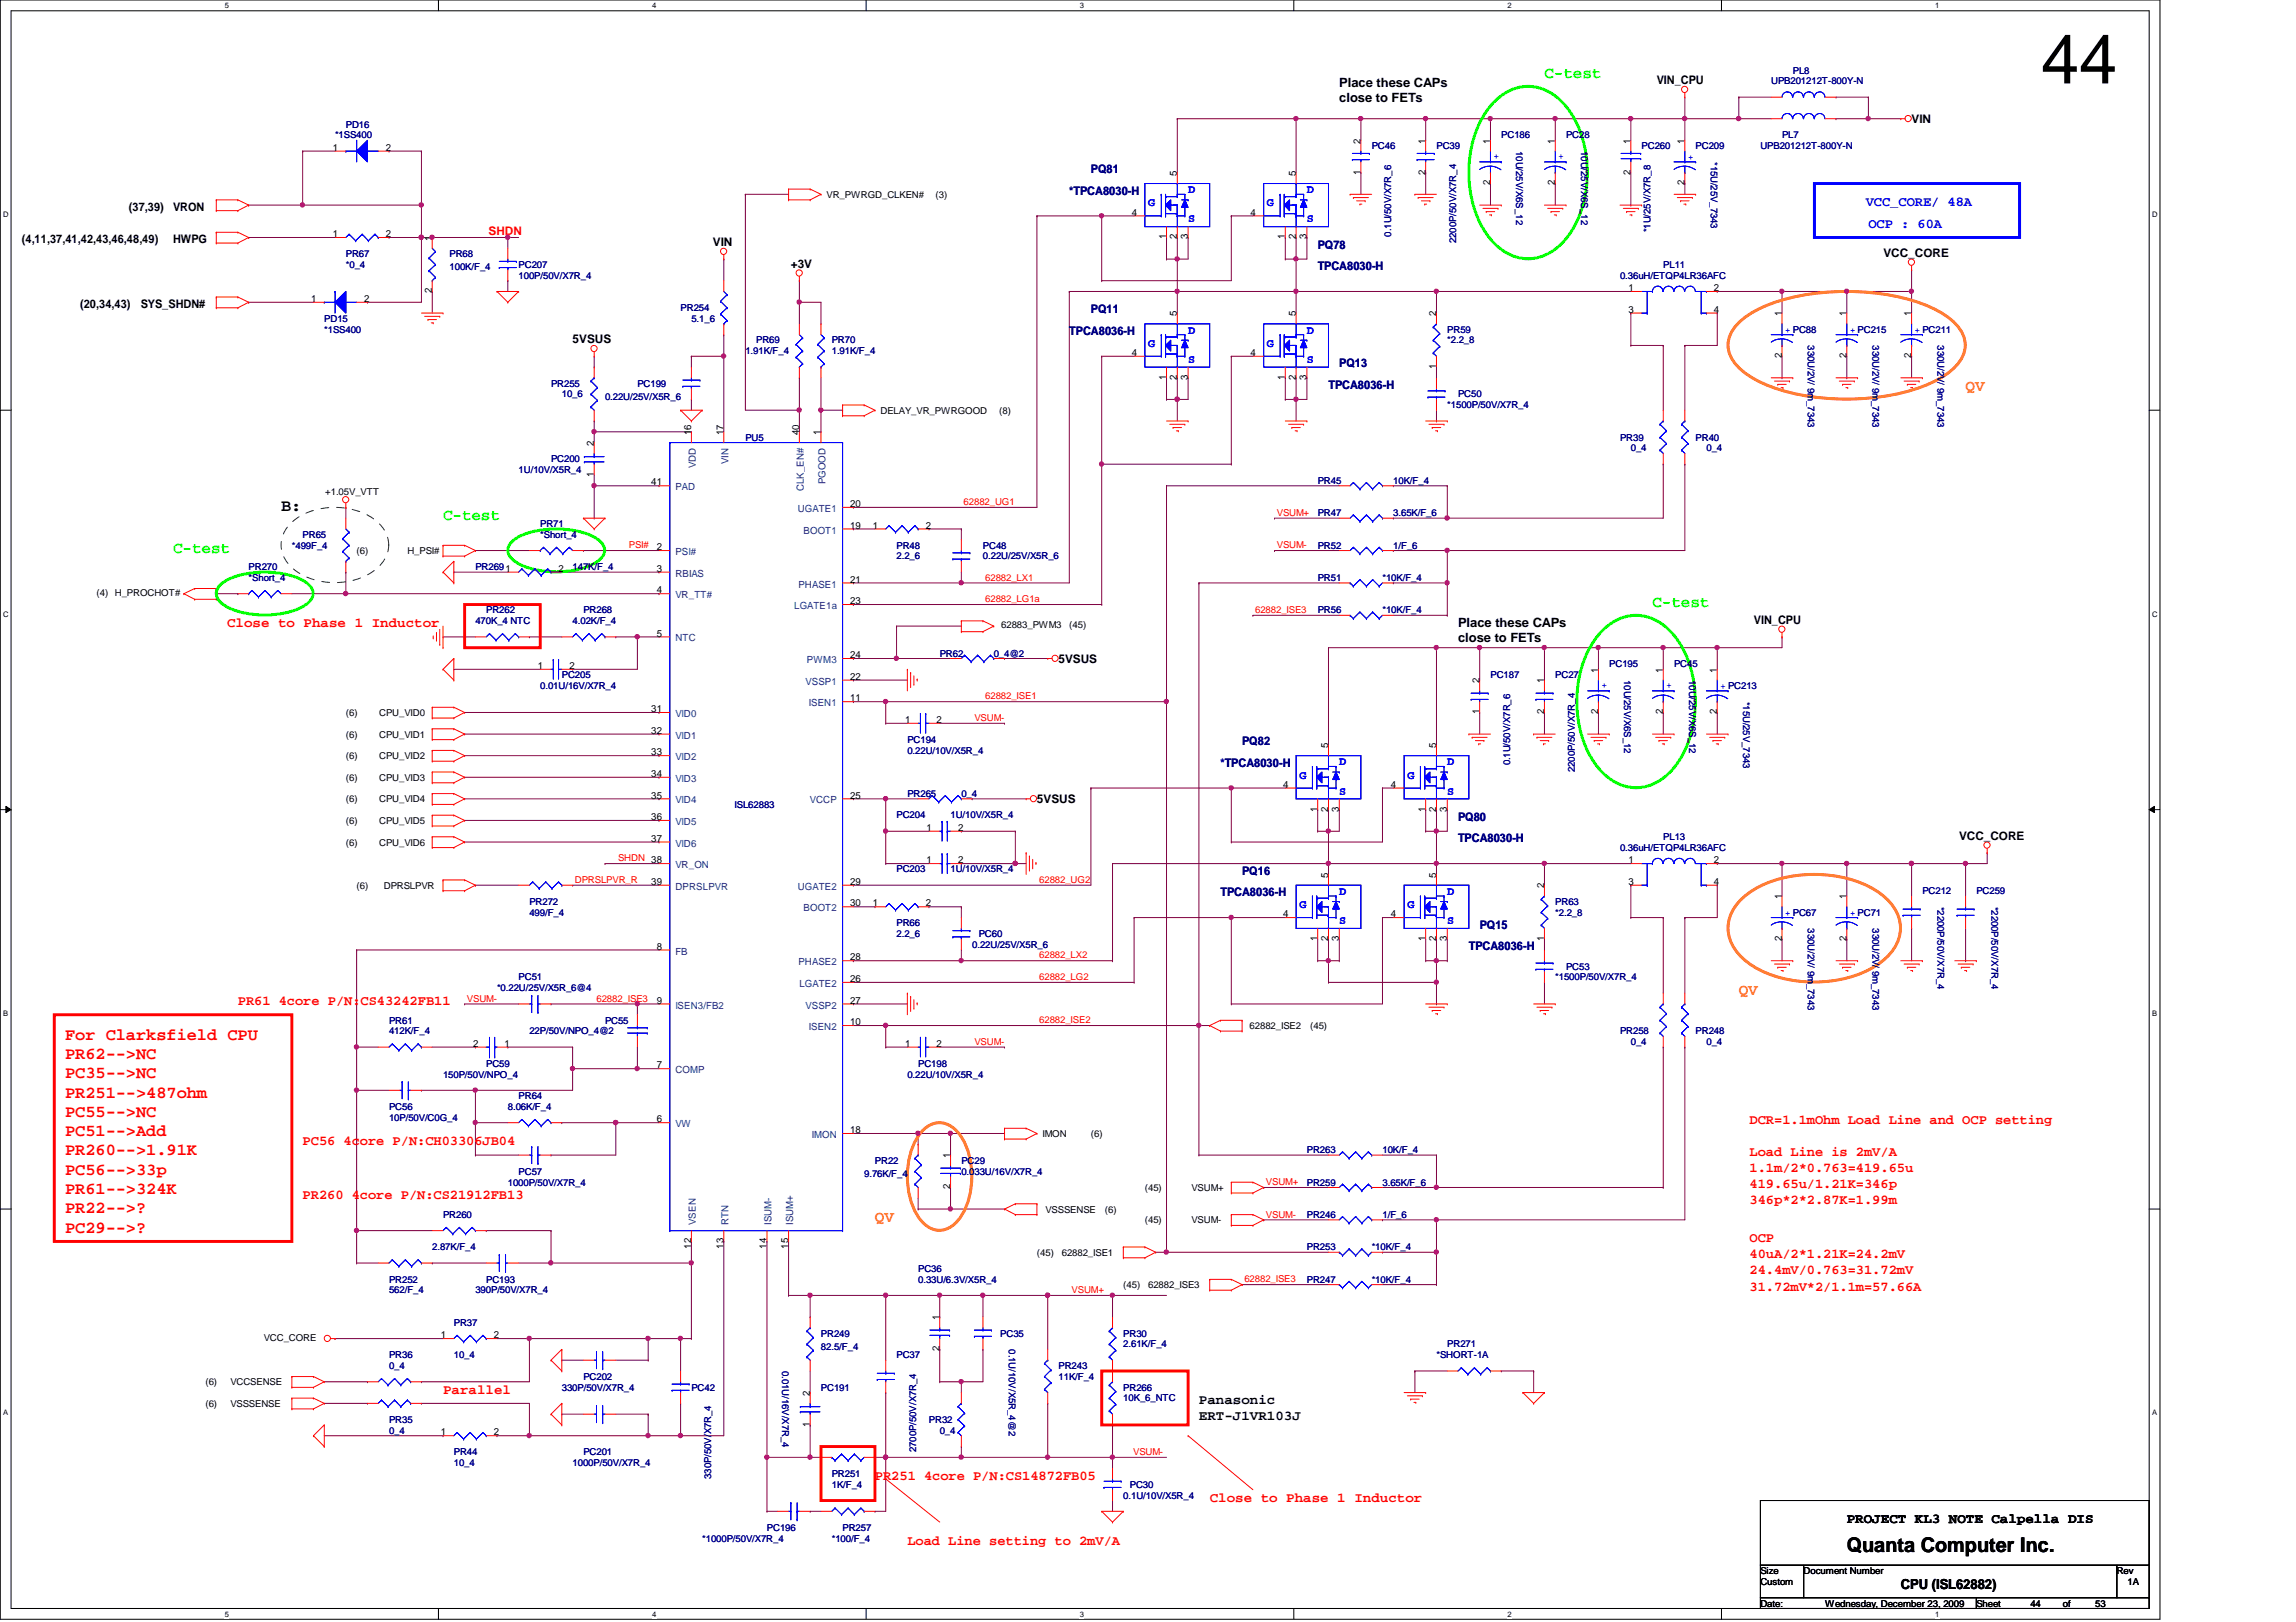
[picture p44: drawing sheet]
<svg xmlns="http://www.w3.org/2000/svg" width="297mm" height="210mm" viewBox="0 0 297 210" stroke-linecap="round" stroke-linejoin="round" font-family="sans-serif">
<defs><g id="words">
<text font-size="8.9" x="264.1" y="10.8">44</text>
<text font-size="2.6" x="238.9" y="200.8">Quanta Computer Inc.</text>
<text font-size="2.2" x="36.4" y="66.1">B:</text>
<g font-size="2.2" fill="#f00">
<text x="8.4" y="134.5">For Clarksfield CPU</text>
<text x="8.4" y="137">PR62--&gt;NC</text>
<text x="8.4" y="139.5">PC35--&gt;NC</text>
<text x="8.4" y="142">PR251--&gt;487ohm</text>
<text x="8.4" y="144.5">PC55--&gt;NC</text>
<text x="8.4" y="147">PC51--&gt;Add</text>
<text x="8.4" y="149.5">PR260--&gt;1.91K</text>
<text x="8.4" y="152">PC56--&gt;33p</text>
<text x="8.4" y="154.5">PR61--&gt;324K</text>
<text x="8.4" y="157">PR22--&gt;?</text>
<text x="8.4" y="159.5">PC29--&gt;?</text>
</g>
<g font-size="2.1" fill="#0f0">
<text x="199.8" y="10.1">C-test</text>
<text x="22.4" y="71.5">C-test</text>
<text x="57.3" y="67.4">C-test</text>
<text x="213.8" y="78.5">C-test</text>
</g>
<g font-size="2.1" fill="#ff8000">
<text x="254.3" y="50.6">QV</text>
<text x="225" y="128.8">QV</text>
<text x="113.2" y="158.2">QV</text>
</g>
<g font-size="1.8" fill="#00f">
<text x="241.4" y="26.7">VCC_CORE/ 48A</text>
<text x="241.7" y="29.5">OCP : 60A</text>
</g>
<g font-size="1.8" fill="#f00">
<text x="29.4" y="81.2">Close to Phase 1 Inductor</text>
<text x="30.8" y="130">PR61 4core P/N:CS43242FB11</text>
<text x="39.2" y="148.2">PC56 4core P/N:CH03306JB04</text>
<text x="226.4" y="149.6">Load Line is 2mV/A</text>
<text x="226.4" y="145.4">DCR=1.1mOhm Load Line and OCP setting</text>
<text x="39.2" y="155.2">PR260 4core P/N:CS21912FB13</text>
<text x="226.4" y="151.7">1.1m/2*0.763=419.65u</text>
<text x="226.4" y="153.8">419.65u/1.21K=346p</text>
<text x="226.4" y="155.8">346p*2*2.87K=1.99m</text>
<text x="226.4" y="160.8">OCP</text>
<text x="226.4" y="162.9">40uA/2*1.21K=24.2mV</text>
<text x="226.4" y="164.9">24.4mV/0.763=31.72mV</text>
<text x="226.4" y="167">31.72mV*2/1.1m=57.66A</text>
<text x="57.3" y="180.3">Parallel</text>
<text x="113.2" y="191.5">PR251 4core P/N:CS14872FB05</text>
<text x="156.5" y="194.3">Close to Phase 1 Inductor</text>
<text x="117.4" y="199.9">Load Line setting to 2mV/A</text>
</g>
<g font-size="1.8">
<text x="155.1" y="181.7">Panasonic</text>
<text x="155.1" y="183.8">ERT-J1VR103J</text>
<text x="238.9" y="197.1">PROJECT KL3 NOTE Calpella DIS</text>
<text x="245.9" y="205.6">CPU (ISL62882)</text>
</g>
<g font-size="1.7">
<text x="173.3" y="11.3">Place these CAPs</text>
<text x="173.3" y="13.3">close to FETs</text>
<text x="188.6" y="81.2">Place these CAPs</text>
<text x="188.6" y="83.1">close to FETs</text>
</g>
<g font-size="1.5">
<text x="214.3" y="10.9">VIN_CPU</text>
<text x="247.3" y="16">VIN</text>
<text x="16.7" y="27.3">(37,39)</text>
<text x="22.4" y="27.3">VRON</text>
<text x="2.8" y="31.5">(4,11,37,41,42,43,46,48,49)</text>
<text x="22.4" y="31.5">HWPG</text>
<text x="92.2" y="31.9">VIN</text>
<text x="102.3" y="34.7">+3V</text>
<text x="243.7" y="33.3">VCC_CORE</text>
<text x="10.4" y="39.9">(20,34,43)</text>
<text x="18.2" y="39.9">SYS_SHDN#</text>
<text x="74.1" y="44.4">5VSUS</text>
<text x="226.9" y="80.8">VIN_CPU</text>
<text x="136.9" y="85.8">5VSUS</text>
<text x="134.2" y="104">5VSUS</text>
<text x="253.4" y="108.7">VCC_CORE</text>
</g>
<g font-size="1.5" fill="#000080">
<text x="141.1" y="22.4">PQ81</text>
<text x="138.3" y="25.2">*TPCA8030-H</text>
<text x="170.5" y="32.2">PQ78</text>
<text x="170.5" y="35">TPCA8030-H</text>
<text x="141.1" y="40.6">PQ11</text>
<text x="138.3" y="43.3">TPCA8036-H</text>
<text x="173.3" y="47.5">PQ13</text>
<text x="171.9" y="50.3">TPCA8036-H</text>
<text x="157.9" y="99.2">*TPCA8030-H</text>
<text x="160.7" y="96.4">PQ82</text>
<text x="188.6" y="106.2">PQ80</text>
<text x="160.7" y="113.2">PQ16</text>
<text x="188.6" y="109">TPCA8030-H</text>
<text x="157.9" y="116">TPCA8036-H</text>
<text x="190" y="123">TPCA8036-H</text>
<text x="191.4" y="120.2">PQ15</text>
</g>
<g font-size="1.5" fill="#00f">
<text x="148.5" y="26.7">G</text>
<text x="153.7" y="25">D</text>
<text x="153.7" y="28.8">S</text>
<text x="163.9" y="26.7">G</text>
<text x="169.1" y="25">D</text>
<text x="169.1" y="28.8">S</text>
<text x="148.5" y="44.9">G</text>
<text x="153.7" y="43.2">D</text>
<text x="153.7" y="46.9">S</text>
<text x="163.9" y="44.9">G</text>
<text x="169.1" y="43.2">D</text>
<text x="169.1" y="46.9">S</text>
<text x="168.1" y="100.8">G</text>
<text x="173.3" y="99.1">D</text>
<text x="182.1" y="100.8">G</text>
<text x="187.2" y="99.1">D</text>
<text x="173.3" y="102.8">S</text>
<text x="187.2" y="102.8">S</text>
<text x="168.1" y="117.5">G</text>
<text x="173.3" y="115.8">D</text>
<text x="173.3" y="119.6">S</text>
<text x="182.1" y="117.5">G</text>
<text x="187.2" y="115.8">D</text>
<text x="187.2" y="119.6">S</text>
</g>
<text font-size="1.5" fill="#f00" x="63.2" y="30.4">SHDN</text>
<g font-size="1.3">
<text x="43" y="19.5">1</text>
<text x="49.9" y="19.5">2</text>
<text x="152.3" y="22.8" transform="rotate(-90 152.3 22.8)">5</text>
<text x="167.6" y="22.8" transform="rotate(-90 167.6 22.8)">5</text>
<text x="176" y="22.6" transform="rotate(-90 176 22.6)">1</text>
<text x="176" y="18.6" transform="rotate(-90 176 18.6)">2</text>
<text x="184.4" y="22.6" transform="rotate(-90 184.4 22.6)">2</text>
<text x="184.4" y="18.6" transform="rotate(-90 184.4 18.6)">1</text>
<text x="192.8" y="18.6" transform="rotate(-90 192.8 18.6)">1</text>
<text x="201.2" y="18.6" transform="rotate(-90 201.2 18.6)">1</text>
<text x="210.9" y="22.6" transform="rotate(-90 210.9 22.6)">2</text>
<text x="210.9" y="18.6" transform="rotate(-90 210.9 18.6)">1</text>
<text x="217.9" y="18.6" transform="rotate(-90 217.9 18.6)">1</text>
<text x="146.4" y="27.9">4</text>
<text x="161.8" y="27.9">4</text>
<text x="192.8" y="24" transform="rotate(-90 192.8 24)">2</text>
<text x="201.2" y="24" transform="rotate(-90 201.2 24)">2</text>
<text x="217.9" y="24" transform="rotate(-90 217.9 24)">2</text>
<text x="43" y="30.7">1</text>
<text x="49.9" y="30.7">2</text>
<text x="55.9" y="31.2" transform="rotate(-90 55.9 31.2)">1</text>
<text x="150.9" y="31" transform="rotate(-90 150.9 31)">1</text>
<text x="152.3" y="31" transform="rotate(-90 152.3 31)">2</text>
<text x="153.7" y="31" transform="rotate(-90 153.7 31)">3</text>
<text x="166.2" y="31" transform="rotate(-90 166.2 31)">1</text>
<text x="167.6" y="31" transform="rotate(-90 167.6 31)">2</text>
<text x="169" y="31" transform="rotate(-90 169 31)">3</text>
<text x="40.3" y="39.1">1</text>
<text x="47.1" y="39.1">2</text>
<text x="55.9" y="38" transform="rotate(-90 55.9 38)">2</text>
<text x="152.3" y="40.9" transform="rotate(-90 152.3 40.9)">5</text>
<text x="167.6" y="40.9" transform="rotate(-90 167.6 40.9)">5</text>
<text x="185.8" y="40.9" transform="rotate(-90 185.8 40.9)">2</text>
<text x="210.7" y="37.7">1</text>
<text x="210.7" y="40.5">3</text>
<text x="221.7" y="37.7">2</text>
<text x="221.7" y="40.5">4</text>
<text x="230.5" y="40.9" transform="rotate(-90 230.5 40.9)">1</text>
<text x="238.9" y="40.9" transform="rotate(-90 238.9 40.9)">1</text>
<text x="247.3" y="40.9" transform="rotate(-90 247.3 40.9)">1</text>
<text x="146.4" y="46.1">4</text>
<text x="161.8" y="46.1">4</text>
<text x="185.8" y="47.8" transform="rotate(-90 185.8 47.8)">1</text>
<text x="230.5" y="46.4" transform="rotate(-90 230.5 46.4)">2</text>
<text x="238.9" y="46.4" transform="rotate(-90 238.9 46.4)">2</text>
<text x="247.3" y="46.4" transform="rotate(-90 247.3 46.4)">2</text>
<text x="150.9" y="49.1" transform="rotate(-90 150.9 49.1)">1</text>
<text x="152.3" y="49.1" transform="rotate(-90 152.3 49.1)">2</text>
<text x="153.7" y="49.1" transform="rotate(-90 153.7 49.1)">3</text>
<text x="166.2" y="49.1" transform="rotate(-90 166.2 49.1)">1</text>
<text x="167.6" y="49.1" transform="rotate(-90 167.6 49.1)">2</text>
<text x="169" y="49.1" transform="rotate(-90 169 49.1)">3</text>
<text x="76.8" y="57.7" transform="rotate(-90 76.8 57.7)">2</text>
<text x="89.4" y="56.3" transform="rotate(-90 89.4 56.3)">16</text>
<text x="93.6" y="56.3" transform="rotate(-90 93.6 56.3)">17</text>
<text x="103.4" y="56.3" transform="rotate(-90 103.4 56.3)">40</text>
<text x="106.2" y="56.3" transform="rotate(-90 106.2 56.3)">1</text>
<text x="76.8" y="61.7" transform="rotate(-90 76.8 61.7)">1</text>
<text x="84.2" y="62.8">41</text>
<text x="110" y="65.6">20</text>
<text x="85" y="71.2">2</text>
<text x="110" y="68.4">19</text>
<text x="112.9" y="68.4">1</text>
<text x="119.8" y="68.4">2</text>
<text x="72.3" y="74">2</text>
<text x="85" y="76.8">4</text>
<text x="85" y="74">3</text>
<text x="110" y="75.4">21</text>
<text x="85" y="82.4">5</text>
<text x="110" y="78.2">23</text>
<text x="69.6" y="86.6">1</text>
<text x="73.7" y="86.6">2</text>
<text x="110" y="88">22</text>
<text x="110" y="85.2">24</text>
<text x="191.4" y="88.4" transform="rotate(-90 191.4 88.4)">2</text>
<text x="199.8" y="88.4" transform="rotate(-90 199.8 88.4)">1</text>
<text x="206.8" y="87" transform="rotate(-90 206.8 87)">1</text>
<text x="215.1" y="87" transform="rotate(-90 215.1 87)">1</text>
<text x="222.1" y="87" transform="rotate(-90 222.1 87)">1</text>
<text x="84.2" y="95">32</text>
<text x="84.2" y="92.2">31</text>
<text x="110" y="90.8">11</text>
<text x="117.1" y="93.6">1</text>
<text x="121.2" y="93.6">2</text>
<text x="191.4" y="92.5" transform="rotate(-90 191.4 92.5)">1</text>
<text x="199.8" y="92.5" transform="rotate(-90 199.8 92.5)">2</text>
<text x="206.8" y="92.5" transform="rotate(-90 206.8 92.5)">2</text>
<text x="215.1" y="92.5" transform="rotate(-90 215.1 92.5)">2</text>
<text x="222.1" y="92.5" transform="rotate(-90 222.1 92.5)">2</text>
<text x="84.2" y="100.5">34</text>
<text x="84.2" y="97.7">33</text>
<text x="166" y="101.9">4</text>
<text x="171.8" y="96.8" transform="rotate(-90 171.8 96.8)">5</text>
<text x="180" y="101.9">4</text>
<text x="185.8" y="96.8" transform="rotate(-90 185.8 96.8)">5</text>
<text x="84.2" y="103.3">35</text>
<text x="84.2" y="106.1">36</text>
<text x="110" y="103.3">25</text>
<text x="119.9" y="107.5">1</text>
<text x="123.9" y="107.5">2</text>
<text x="170.4" y="105" transform="rotate(-90 170.4 105)">1</text>
<text x="171.8" y="105" transform="rotate(-90 171.8 105)">2</text>
<text x="173.2" y="105" transform="rotate(-90 173.2 105)">3</text>
<text x="184.4" y="105" transform="rotate(-90 184.4 105)">1</text>
<text x="185.8" y="105" transform="rotate(-90 185.8 105)">2</text>
<text x="187.2" y="105" transform="rotate(-90 187.2 105)">3</text>
<text x="84.2" y="108.9">37</text>
<text x="119.9" y="111.7">1</text>
<text x="123.9" y="111.7">2</text>
<text x="171.8" y="113.6" transform="rotate(-90 171.8 113.6)">5</text>
<text x="185.8" y="113.6" transform="rotate(-90 185.8 113.6)">5</text>
<text x="210.7" y="111.7">1</text>
<text x="221.7" y="111.7">2</text>
<text x="84.2" y="114.5">39</text>
<text x="110" y="114.5">29</text>
<text x="110" y="117.3">30</text>
<text x="112.9" y="117.3">1</text>
<text x="119.8" y="117.3">2</text>
<text x="166" y="118.7">4</text>
<text x="180" y="118.7">4</text>
<text x="199.8" y="115" transform="rotate(-90 199.8 115)">2</text>
<text x="210.7" y="114.5">3</text>
<text x="221.7" y="114.5">4</text>
<text x="230.5" y="116.4" transform="rotate(-90 230.5 116.4)">1</text>
<text x="238.9" y="116.4" transform="rotate(-90 238.9 116.4)">1</text>
<text x="85" y="122.9">8</text>
<text x="110" y="124.3">28</text>
<text x="170.4" y="121.8" transform="rotate(-90 170.4 121.8)">1</text>
<text x="171.8" y="121.8" transform="rotate(-90 171.8 121.8)">2</text>
<text x="173.2" y="121.8" transform="rotate(-90 173.2 121.8)">3</text>
<text x="184.4" y="121.8" transform="rotate(-90 184.4 121.8)">1</text>
<text x="185.8" y="121.8" transform="rotate(-90 185.8 121.8)">2</text>
<text x="187.2" y="121.8" transform="rotate(-90 187.2 121.8)">3</text>
<text x="199.8" y="121.8" transform="rotate(-90 199.8 121.8)">1</text>
<text x="230.5" y="121.8" transform="rotate(-90 230.5 121.8)">2</text>
<text x="238.9" y="121.8" transform="rotate(-90 238.9 121.8)">2</text>
<text x="85" y="129.9">9</text>
<text x="110" y="129.9">27</text>
<text x="110" y="127.1">26</text>
<text x="61.2" y="135.5">2</text>
<text x="65.3" y="135.5">1</text>
<text x="110" y="132.7">10</text>
<text x="117.1" y="135.5">1</text>
<text x="121.2" y="135.5">2</text>
<text x="85" y="138.3">7</text>
<text x="85" y="145.2">6</text>
<text x="110" y="146.6">18</text>
<text x="122.9" y="149.9" transform="rotate(-90 122.9 149.9)">1</text>
<text x="122.9" y="153.9" transform="rotate(-90 122.9 153.9)">2</text>
<text x="89.4" y="161.6" transform="rotate(-90 89.4 161.6)">12</text>
<text x="93.6" y="161.6" transform="rotate(-90 93.6 161.6)">13</text>
<text x="99.2" y="161.6" transform="rotate(-90 99.2 161.6)">14</text>
<text x="102" y="161.6" transform="rotate(-90 102 161.6)">15</text>
<text x="57" y="173.2">1</text>
<text x="63.9" y="173.2">2</text>
<text x="121.5" y="170.9" transform="rotate(-90 121.5 170.9)">1</text>
<text x="121.5" y="174.9" transform="rotate(-90 121.5 174.9)">2</text>
<text x="57" y="185.8">1</text>
<text x="63.9" y="185.8">2</text>
<text x="104.8" y="184.7" transform="rotate(-90 104.8 184.7)">1</text>
<text x="104.8" y="180.6" transform="rotate(-90 104.8 180.6)">2</text>
</g>
<g font-size="1.3" fill="#004080">
<text x="87.4" y="63.5">PAD</text>
<text x="90" y="60.6" transform="rotate(-90 90 60.6)">VDD</text>
<text x="94.2" y="60.1" transform="rotate(-90 94.2 60.1)">VIN</text>
<text x="104" y="63.5" transform="rotate(-90 104 63.5)">CLK_EN#</text>
<text x="106.8" y="62.7" transform="rotate(-90 106.8 62.7)">PGOOD</text>
<text x="87.4" y="71.8">PSI#</text>
<text x="103.2" y="66.3">UGATE1</text>
<text x="104" y="69">BOOT1</text>
<text x="87.4" y="77.4">VR_TT#</text>
<text x="87.4" y="74.6">RBIAS</text>
<text x="103.3" y="76">PHASE1</text>
<text x="87.4" y="83">NTC</text>
<text x="102.7" y="78.8">LGATE1a</text>
<text x="104.2" y="88.6">VSSP1</text>
<text x="104.4" y="85.8">PWM3</text>
<text x="87.4" y="95.6">VID1</text>
<text x="87.4" y="92.8">VID0</text>
<text x="104.6" y="91.4">ISEN1</text>
<text x="87.4" y="101.2">VID3</text>
<text x="87.4" y="98.4">VID2</text>
<text x="87.4" y="104">VID4</text>
<text x="87.4" y="106.8">VID5</text>
<text x="104.8" y="104">VCCP</text>
<text x="87.4" y="112.4">VR_ON</text>
<text x="87.4" y="109.6">VID6</text>
<text x="87.4" y="115.1">DPRSLPVR</text>
<text x="103.2" y="115.1">UGATE2</text>
<text x="104" y="117.9">BOOT2</text>
<text x="87.4" y="123.5">FB</text>
<text x="103.3" y="124.9">PHASE2</text>
<text x="87.4" y="130.5">ISEN3/FB2</text>
<text x="103.4" y="127.7">LGATE2</text>
<text x="104.2" y="130.5">VSSP2</text>
<text x="104.6" y="133.3">ISEN2</text>
<text x="87.4" y="138.9">COMP</text>
<text x="87.4" y="145.9">VW</text>
<text x="105" y="147.3">IMON</text>
<text x="90" y="158.5" transform="rotate(-90 90 158.5)">VSEN</text>
<text x="94.2" y="158.5" transform="rotate(-90 94.2 158.5)">RTN</text>
<text x="99.8" y="158.5" transform="rotate(-90 99.8 158.5)">ISUM-</text>
<text x="102.6" y="158.5" transform="rotate(-90 102.6 158.5)">ISUM+</text>
</g>
<g font-size="1.2" fill="#000080">
<text x="229.1" y="10.9">UPB201212T-800Y-N</text>
<text x="231.9" y="9.5">PL8</text>
<text x="43.3" y="17.9">*1SS400</text>
<text x="44.7" y="16.5">PD16</text>
<text x="194.2" y="17.9">PC186</text>
<text x="202.6" y="17.9">PC28</text>
<text x="230.5" y="17.9">PL7</text>
<text x="177.5" y="19.3">PC46</text>
<text x="185.8" y="19.3">PC39</text>
<text x="196.2" y="19.6" transform="rotate(90 196.2 19.6)">10U/25V/X6S_12</text>
<text x="204.6" y="19.6" transform="rotate(90 204.6 19.6)">10U/25V/X6S_12</text>
<text x="212.4" y="19.3">PC260</text>
<text x="219.4" y="19.3">PC209</text>
<text x="221.3" y="21" transform="rotate(90 221.3 21)">*15U/25V_7343</text>
<text x="227.8" y="19.3">UPB201212T-800Y-N</text>
<text x="44.7" y="33.3">PR67</text>
<text x="44.7" y="34.7">*0_4</text>
<text x="58.2" y="33.3">PR68</text>
<text x="58.2" y="35">100K/F_4</text>
<text x="67.1" y="34.7">PC207</text>
<text x="180" y="30.6" transform="rotate(-90 180 30.6)">0.1U/50V/X7R_6</text>
<text x="188.4" y="31.5" transform="rotate(-90 188.4 31.5)">2200P/50V/X7R_4</text>
<text x="213.5" y="30.1" transform="rotate(-90 213.5 30.1)">*1U/25V/X7R_8</text>
<text x="215.2" y="34.7">PL11</text>
<text x="41.9" y="41.7">PD15</text>
<text x="67.1" y="36.1">100P/50V/X7R_4</text>
<text x="88.1" y="40.3">PR254</text>
<text x="89.4" y="41.7">5.1_6</text>
<text x="209.6" y="36.1">0.36uH/ETQP4LR36AFC</text>
<text x="41.9" y="43.1">*1SS400</text>
<text x="96.4" y="45.8">1.91K/F_4</text>
<text x="97.8" y="44.4">PR69</text>
<text x="107.6" y="44.4">PR70</text>
<text x="107.6" y="45.8">1.91K/F_4</text>
<text x="187.2" y="43.1">PR59</text>
<text x="187.2" y="44.4">*2.2_8</text>
<text x="233.9" y="44.7" transform="rotate(90 233.9 44.7)">330U/2V/ 9m_7343</text>
<text x="242.3" y="44.7" transform="rotate(90 242.3 44.7)">330U/2V/ 9m_7343</text>
<text x="250.7" y="44.7" transform="rotate(90 250.7 44.7)">330U/2V/ 9m_7343</text>
<text x="71.3" y="50">PR255</text>
<text x="72.7" y="51.4">10_6</text>
<text x="78.3" y="51.7">0.22U/25V/X5R_6</text>
<text x="82.5" y="50">PC199</text>
<text x="187.2" y="52.8">*1500P/50V/X7R_4</text>
<text x="188.6" y="51.4">PC50</text>
<text x="71.3" y="59.8">PC200</text>
<text x="96.4" y="57">PU5</text>
<text x="209.6" y="57">PR39</text>
<text x="211" y="58.4">0_4</text>
<text x="219.4" y="57">PR40</text>
<text x="220.8" y="58.4">0_4</text>
<text x="67.1" y="61.2">1U/10V/X5R_4</text>
<text x="170.5" y="62.6">PR45</text>
<text x="180.3" y="62.6">10K/F_4</text>
<text x="37.8" y="71">*499F_4</text>
<text x="39.2" y="69.6">PR65</text>
<text x="69.9" y="68.2">PR71</text>
<text x="69.9" y="69.6">*Short_4</text>
<text x="116" y="71">PR48</text>
<text x="127.2" y="71">PC48</text>
<text x="170.5" y="66.8">PR47</text>
<text x="170.5" y="71">PR52</text>
<text x="180.3" y="66.8">3.65K/F_6</text>
<text x="180.3" y="71">1/F_6</text>
<text x="32.2" y="73.8">PR270</text>
<text x="32.2" y="75.2">*Short_4</text>
<text x="61.5" y="73.8">PR2691</text>
<text x="74.1" y="73.8">147K/F_4</text>
<text x="116" y="72.4">2.2_6</text>
<text x="127.2" y="72.4">0.22U/25V/X5R_6</text>
<text x="170.5" y="75.2">PR51</text>
<text x="178.9" y="75.2">*10K/F_4</text>
<text x="61.5" y="80.8">470K_4 NTC</text>
<text x="62.9" y="79.4">PR262</text>
<text x="74.1" y="80.8">4.02K/F_4</text>
<text x="75.5" y="79.4">PR268</text>
<text x="170.5" y="79.4">PR56</text>
<text x="178.9" y="79.4">*10K/F_4</text>
<text x="69.9" y="89.2">0.01U/16V/X7R_4</text>
<text x="72.7" y="87.8">PC205</text>
<text x="121.6" y="85">PR62</text>
<text x="128.6" y="85">0_4@2</text>
<text x="192.8" y="87.8">PC187</text>
<text x="201.2" y="87.8">PC27</text>
<text x="208.2" y="86.4">PC195</text>
<text x="210.1" y="88" transform="rotate(90 210.1 88)">10U/25V/X6S_12</text>
<text x="216.6" y="86.4">PC45</text>
<text x="218.5" y="88" transform="rotate(90 218.5 88)">10U/25V/X6S_12</text>
<text x="225.5" y="90.8" transform="rotate(90 225.5 90.8)">*15U/25V_7343</text>
<text x="117.4" y="96.1">PC194</text>
<text x="117.4" y="97.5">0.22U/10V/X5R_4</text>
<text x="195.4" y="99.1" transform="rotate(-90 195.4 99.1)">0.1U/50V/X7R_6</text>
<text x="203.7" y="99.9" transform="rotate(-90 203.7 99.9)">2200P/50V/X7R_4</text>
<text x="95" y="104.5">ISL62883</text>
<text x="116" y="105.9">PC204</text>
<text x="117.4" y="103.1">PR265</text>
<text x="123" y="105.9">1U/10V/X5R_4</text>
<text x="124.4" y="103.1">0_4</text>
<text x="116" y="112.9">PC203</text>
<text x="123" y="112.9">1U/10V/X5R_4</text>
<text x="209.6" y="110.1">0.36uH/ETQP4LR36AFC</text>
<text x="215.2" y="108.7">PL13</text>
<text x="68.5" y="117.1">PR272</text>
<text x="68.5" y="118.5">499/F_4</text>
<text x="116" y="119.9">PR66</text>
<text x="201.2" y="117.1">PR63</text>
<text x="201.2" y="118.5">*2.2_8</text>
<text x="248.7" y="115.7">PC212</text>
<text x="250.7" y="117.3" transform="rotate(90 250.7 117.3)">*2200P/50V/X7R_4</text>
<text x="255.7" y="115.7">PC259</text>
<text x="257.6" y="117.3" transform="rotate(90 257.6 117.3)">*2200P/50V/X7R_4</text>
<text x="116" y="121.3">2.2_6</text>
<text x="125.8" y="122.7">0.22U/25V/X5R_6</text>
<text x="126.6" y="121.3">PC60</text>
<text x="202.6" y="125.5">PC53</text>
<text x="233.9" y="120.1" transform="rotate(90 233.9 120.1)">330U/2V/ 9m_7343</text>
<text x="242.3" y="120.1" transform="rotate(90 242.3 120.1)">330U/2V/ 9m_7343</text>
<text x="64.3" y="128.3">*0.22U/25V/X5R_6@4</text>
<text x="67.1" y="126.9">PC51</text>
<text x="201.2" y="126.9">*1500P/50V/X7R_4</text>
<text x="50.3" y="132.5">PR61</text>
<text x="50.3" y="133.9">412K/F_4</text>
<text x="68.5" y="133.9">22P/50V/NPO_4@2</text>
<text x="78.3" y="132.5">PC55</text>
<text x="209.6" y="133.9">PR258</text>
<text x="211" y="135.3">0_4</text>
<text x="219.4" y="133.9">PR248</text>
<text x="220.8" y="135.3">0_4</text>
<text x="50.3" y="143.6">PC56</text>
<text x="57.3" y="139.4">150P/50V/NPO_4</text>
<text x="62.9" y="138">PC59</text>
<text x="65.7" y="143.6">8.06K/F_4</text>
<text x="67.1" y="142.2">PR64</text>
<text x="117.4" y="139.4">0.22U/10V/X5R_4</text>
<text x="118.8" y="138">PC198</text>
<text x="50.3" y="145">10P/50V/C0G_4</text>
<text x="169.1" y="149.2">PR263</text>
<text x="178.9" y="149.2">10K/F_4</text>
<text x="65.7" y="153.4">1000P/50V/X7R_4</text>
<text x="67.1" y="152">PC57</text>
<text x="111.8" y="152.3">9.76K/F_4</text>
<text x="113.2" y="150.6">PR22</text>
<text x="124.4" y="150.6">PC29</text>
<text x="124.4" y="152">0.033U/16V/X7R_4</text>
<text x="169.1" y="153.4">PR259</text>
<text x="178.9" y="153.4">3.65K/F_6</text>
<text x="55.9" y="161.8">2.87K/F_4</text>
<text x="57.3" y="157.6">PR260</text>
<text x="169.1" y="157.6">PR246</text>
<text x="169.1" y="161.8">PR253</text>
<text x="177.5" y="161.8">*10K/F_4</text>
<text x="178.9" y="157.6">1/F_6</text>
<text x="50.3" y="166">PR252</text>
<text x="50.3" y="167.4">562/F_4</text>
<text x="61.5" y="167.4">390P/50V/X7R_4</text>
<text x="62.9" y="166">PC193</text>
<text x="118.8" y="164.6">PC36</text>
<text x="118.8" y="166">0.33U/6.3V/X5R_4</text>
<text x="169.1" y="166">PR247</text>
<text x="177.5" y="166">*10K/F_4</text>
<text x="58.7" y="171.6">PR37</text>
<text x="106.2" y="173">PR249</text>
<text x="129.4" y="173">PC35</text>
<text x="145.3" y="173">PR30</text>
<text x="50.3" y="175.8">PR36</text>
<text x="50.3" y="177.2">0_4</text>
<text x="58.7" y="175.8">10_4</text>
<text x="72.7" y="180">330P/50V/X7R_4</text>
<text x="75.5" y="178.6">PC202</text>
<text x="89.4" y="180">PC42</text>
<text x="101.2" y="177.4" transform="rotate(90 101.2 177.4)">0.01U/16V/X7R_4</text>
<text x="106.2" y="180">PC191</text>
<text x="106.2" y="174.7">82.5/F_4</text>
<text x="116" y="175.8">PC37</text>
<text x="130.5" y="174.6" transform="rotate(90 130.5 174.6)">0.1U/10V/X5R_4@2</text>
<text x="136.9" y="177.2">PR243</text>
<text x="136.9" y="178.6">11K/F_4</text>
<text x="145.3" y="174.4">2.61K/F_4</text>
<text x="145.3" y="180">PR266</text>
<text x="185.8" y="175.8">*SHORT-1A</text>
<text x="187.2" y="174.4">PR271</text>
<text x="50.3" y="184.1">PR35</text>
<text x="50.3" y="185.5">0_4</text>
<text x="120.2" y="184.1">PR32</text>
<text x="121.6" y="185.5">0_4</text>
<text x="145.3" y="181.4">10K_6_NTC</text>
<text x="58.7" y="188.3">PR44</text>
<text x="58.7" y="189.7">10_4</text>
<text x="74.1" y="189.7">1000P/50V/X7R_4</text>
<text x="75.5" y="188.3">PC201</text>
<text x="92" y="191.4" transform="rotate(-90 92 191.4)">330P/50V/X7R_4</text>
<text x="107.6" y="191.1">PR251</text>
<text x="118.5" y="187.9" transform="rotate(-90 118.5 187.9)">2700P/50V/X7R_4</text>
<text x="107.6" y="192.5">1K/F_4</text>
<text x="145.3" y="193.9">0.1U/10V/X5R_4</text>
<text x="146.2" y="192.5">PC30</text>
<text x="90.8" y="199.5">*1000P/50V/X7R_4</text>
<text x="99.2" y="198.1">PC196</text>
<text x="107.6" y="199.5">*100/F_4</text>
<text x="109" y="198.1">PR257</text>
</g>
<g font-size="1.2" fill="#00f">
<text x="193.2" y="20.6">+</text>
<text x="201.6" y="20.6">+</text>
<text x="218.4" y="20.7">+</text>
<text x="231" y="43.1">+ PC88</text>
<text x="239.3" y="43.1">+ PC215</text>
<text x="247.7" y="43.1">+ PC211</text>
<text x="207.2" y="89">+</text>
<text x="215.6" y="89">+</text>
<text x="222.6" y="89.2">+ PC213</text>
<text x="231" y="118.5">+ PC67</text>
<text x="239.3" y="118.5">+ PC71</text>
</g>
<g font-size="1.2">
<text x="106.9" y="25.6">VR_PWRGD_CLKEN#</text>
<text x="121" y="25.6">(3)</text>
<text x="113.9" y="53.6">DELAY_VR_PWRGOOD</text>
<text x="129.3" y="53.6">(8)</text>
<text x="42.1" y="64">+1.05V_VTT</text>
<text x="46.1" y="71.7">(6)</text>
<text x="52.7" y="71.7">H_PSI#</text>
<text x="12.5" y="77.1">(4) H_PROCHOT#</text>
<text x="129.5" y="81.3">62883_PWM3</text>
<text x="138.3" y="81.3">(45)</text>
<text x="44.7" y="92.7">(6)</text>
<text x="44.7" y="95.5">(6)</text>
<text x="49.1" y="92.7">CPU_VID0</text>
<text x="49.1" y="95.5">CPU_VID1</text>
<text x="44.7" y="98.3">(6)</text>
<text x="44.7" y="101">(6)</text>
<text x="49.1" y="98.3">CPU_VID2</text>
<text x="49.1" y="101">CPU_VID3</text>
<text x="44.7" y="103.8">(6)</text>
<text x="44.7" y="106.6">(6)</text>
<text x="49.1" y="103.8">CPU_VID4</text>
<text x="49.1" y="106.6">CPU_VID5</text>
<text x="44.7" y="109.4">(6)</text>
<text x="49.1" y="109.4">CPU_VID6</text>
<text x="46.1" y="115">(6)</text>
<text x="49.7" y="115">DPRSLPVR</text>
<text x="161.7" y="133.2">62882_ISE2</text>
<text x="169.5" y="133.2">(45)</text>
<text x="134.9" y="147.2">IMON</text>
<text x="141.1" y="147.2">(6)</text>
<text x="148.1" y="154.1">(45)</text>
<text x="154.1" y="154.1">VSUM+</text>
<text x="135.3" y="156.9">VSSSENSE</text>
<text x="143" y="156.9">(6)</text>
<text x="148.1" y="158.3">(45)</text>
<text x="154.1" y="158.3">VSUM-</text>
<text x="134.2" y="162.5">(45)</text>
<text x="137.4" y="162.5">62882_ISE1</text>
<text x="145.3" y="166.7">(45)</text>
<text x="148.5" y="166.7">62882_ISE3</text>
<text x="34.1" y="173.5">VCC_CORE</text>
<text x="26.6" y="179.3">(6)</text>
<text x="29.8" y="179.3">VCCSENSE</text>
<text x="26.6" y="182.1">(6)</text>
<text x="29.8" y="182.1">VSSSENSE</text>
<text x="227.8" y="203.7">Size</text>
<text x="233.3" y="203.7">Document Number</text>
<text x="273.9" y="203.7">Rev</text>
<text x="227.8" y="207.9">Date:</text>
<text x="227.8" y="205.1">Custom</text>
<text x="236.1" y="207.9">Wednesday, December 23, 2009</text>
<text x="255.7" y="207.9">Sheet</text>
<text x="262.7" y="207.9">44</text>
<text x="266.9" y="207.9">of</text>
<text x="271.1" y="207.9">53</text>
<text x="275.2" y="205.1">1A</text>
</g>
<g font-size="1.2" fill="#f00">
<text x="124.7" y="65.4">62882_UG1</text>
<text x="81.4" y="71">PSI#</text>
<text x="165.2" y="71">VSUM-</text>
<text x="165.2" y="66.8">VSUM+</text>
<text x="127.5" y="75.1">62882_LX1</text>
<text x="127.5" y="77.9">62882_LG1a</text>
<text x="162.4" y="79.3">62882_ISE3</text>
<text x="126.1" y="93.3">VSUM-</text>
<text x="127.5" y="90.5">62882_ISE1</text>
<text x="80" y="111.5">SHDN 38</text>
<text x="74.4" y="114.3">DPRSLPVR_R</text>
<text x="134.4" y="114.3">62882_UG2</text>
<text x="134.4" y="124">62882_LX2</text>
<text x="60.4" y="129.6">VSUM-</text>
<text x="77.2" y="129.6">62882_ISE3</text>
<text x="134.4" y="126.8">62882_LG2</text>
<text x="126.1" y="135.2">VSUM-</text>
<text x="134.4" y="132.4">62882_ISE2</text>
<text x="163.8" y="153.4">VSUM+</text>
<text x="163.8" y="157.6">VSUM-</text>
<text x="138.6" y="167.3">VSUM+</text>
<text x="161" y="165.9">62882_ISE3</text>
<text x="146.6" y="188.3">VSUM-</text>
</g>
<g font-size="1">
<text x="29.1" y="1.1">5</text>
<text x="84.4" y="1.1">4</text>
<text x="139.7" y="1.1">3</text>
<text x="195" y="1.1">2</text>
<text x="250.4" y="1.1">1</text>
<text x=".4" y="28.1">D</text>
<text x="278.4" y="28.1">D</text>
<text x=".4" y="79.8">C</text>
<text x="278.4" y="79.8">C</text>
<text x=".4" y="131.5">B</text>
<text x="278.4" y="131.5">B</text>
<text x=".4" y="183.2">A</text>
<text x="278.4" y="183.2">A</text>
<text x="29.1" y="209.2">5</text>
<text x="84.4" y="209.2">4</text>
<text x="139.7" y="209.2">3</text>
<text x="195" y="209.2">2</text>
<text x="250.4" y="209.2">1</text>
</g>
</g></defs>
<path d="M0 0h279.4v209.5h-279.4zM1.4 1.4h276.6v206.8h-276.6z" fill="none" stroke="#000" stroke-width=".13"/>
<g fill="#fff">
<path d="M29.1 .2h.5v1.1h-.5z"/>
<path d="M29.1 208.3h.5v1.1h-.5z"/>
</g>
<path d="M56.7 0v1.4M56.7 208.2v1.3" fill="none" stroke="#000" stroke-width=".13"/>
<g fill="#fff">
<path d="M84.4 .2h.5v1.1h-.5z"/>
<path d="M84.4 208.3h.5v1.1h-.5z"/>
</g>
<path d="M112.1 0v1.4M112.1 208.2v1.3" fill="none" stroke="#000" stroke-width=".13"/>
<g fill="#fff">
<path d="M139.7 .2h.5v1.1h-.5z"/>
<path d="M139.7 208.3h.5v1.1h-.5z"/>
</g>
<path d="M167.4 0v1.4M167.4 208.2v1.3" fill="none" stroke="#000" stroke-width=".13"/>
<g fill="#fff">
<path d="M195 .2h.6v1.1h-.6z"/>
<path d="M195 208.3h.6v1.1h-.6z"/>
</g>
<path d="M222.7 0v1.4M222.7 208.2v1.3" fill="none" stroke="#000" stroke-width=".13"/>
<g fill="#fff">
<path d="M250.4 .2h.5v1.1h-.5z"/>
<path d="M250.4 208.3h.5v1.1h-.5z"/>
<path d="M.4 27.2h.7v1.1h-.7z"/>
<path d="M278.4 27.2h.7v1.1h-.7z"/>
<path d="M.4 78.9h.7v1.1h-.7z"/>
<path d="M278.4 78.9h.7v1.1h-.7z"/>
</g>
<path d="M0 53.1h1.4M278 53.1h1.4" fill="none" stroke="#000" stroke-width=".13"/>
<g fill="#fff">
<path d="M.4 130.6h.7v1.1h-.7z"/>
<path d="M278.4 130.6h.7v1.1h-.7z"/>
</g>
<path d="M0 104.8h1.4M.8 104.4l.6 .4-.6 .4zM278 104.8l.7-.4v.8zM278 104.8h1.4" fill="none" stroke="#000" stroke-width=".13"/>
<path d="M.8 104.4l.6 .4-.6 .4zM278 104.8l.7-.4v.8z" fill="#000"/>
<g fill="#fff">
<path d="M.4 182.3h.7v1.1h-.7z"/>
<path d="M278.4 182.3h.7v1.1h-.7z"/>
</g>
<path d="M0 156.5h1.4M278 156.5h1.4" fill="none" stroke="#000" stroke-width=".13"/>
<path d="M58.7 86.6h.1M58.7 86.6h11.2M82.5 82.4h.1M82.5 82.4v4.2M41.9 178.8h5.6M47.5 178.8h.1M72.7 176h.1M72.7 176h2.8M72.7 183h.1M72.7 183h2.8" fill="none" stroke="#800040" stroke-width=".13"/>
<circle cx="82.4" cy="82.4" r=".29" fill="#f0f"/>
<circle cx="82.4" cy="82.4" r=".29" fill="none" stroke="#f0f" stroke-width=".13"/>
<path d="M187.2 67.1h.1M187.2 67.1h28M57.3 82.4h.1M57.3 82.4h4.2M68.5 82.4h.1M68.5 82.4h4.2M74.1 86.6h.1M74.1 86.6h8.4M79.7 82.4h.1M79.7 82.4h2.8" fill="none" stroke="#800040" stroke-width=".13"/>
<circle cx="187.2" cy="67" r=".29" fill="#f0f"/>
<circle cx="187.2" cy="67" r=".29" fill="none" stroke="#f0f" stroke-width=".13"/>
<path d="M121.6 167.6h.1M121.6 167.6h5.6M41.9 181.6h5.6M47.5 181.6h.1M114.6 188.6h.1M114.6 188.6h9.8" fill="none" stroke="#800040" stroke-width=".13"/>
<circle cx="114.6" cy="188.6" r=".29" fill="#f0f"/>
<circle cx="114.6" cy="188.6" r=".29" fill="none" stroke="#f0f" stroke-width=".13"/>
<path d="M180.3 62.9h.1M180.3 62.9h6.9M187.2 62.9h.1M187.2 62.9v4.2M114.6 135.5h.1M114.6 135.5h2.8M88 173.2h.1M88 173.2v4.2M99.2 188.6h.1M104.8 184.4h.1M104.8 184.4v4.2h-5.6" fill="none" stroke="#800040" stroke-width=".13"/>
<circle cx="104.8" cy="188.6" r=".29" fill="#f0f"/>
<circle cx="104.8" cy="188.6" r=".29" fill="none" stroke="#f0f" stroke-width=".13"/>
<path d="M114.6 167.6h.1M114.6 167.6h7M99.2 188.6h.1M99.2 188.6v7" fill="none" stroke="#800040" stroke-width=".13"/>
<circle cx="121.5" cy="167.6" r=".29" fill="#f0f"/>
<circle cx="121.5" cy="167.6" r=".29" fill="none" stroke="#f0f" stroke-width=".13"/>
<circle cx="114.6" cy="167.6" r=".29" fill="#f0f"/>
<circle cx="114.6" cy="167.6" r=".29" fill="none" stroke="#f0f" stroke-width=".13"/>
<g fill="none" stroke="#800040" stroke-width=".13">
<path d="M76.9 55.9h.1M76.9 55.9v1.4M124.4 75.4h.1M124.4 74v1.4M82.5 82.4h.1M82.5 82.4h2.8M121.6 170.4h.1M121.6 167.6v2.8M127.2 167.6h.1M127.2 167.6v2.8M127.2 167.6h8.3M88 181.6h.1"/>
<path d="M88 181.6v4.2M104.8 188.6h.1M104.8 188.6h1.4"/>
</g>
<circle cx="135.5" cy="167.6" r=".29" fill="#f0f"/>
<circle cx="135.5" cy="167.6" r=".29" fill="none" stroke="#f0f" stroke-width=".13"/>
<circle cx="127.1" cy="167.6" r=".29" fill="#f0f"/>
<circle cx="127.1" cy="167.6" r=".29" fill="none" stroke="#f0f" stroke-width=".13"/>
<path d="M41.9 185.8h15.4M57.3 185.8h.1M124.4 188.6h.1M124.4 188.6h11.1" fill="none" stroke="#800040" stroke-width=".13"/>
<circle cx="135.5" cy="188.6" r=".29" fill="#f0f"/>
<circle cx="135.5" cy="188.6" r=".29" fill="none" stroke="#f0f" stroke-width=".13"/>
<circle cx="124.3" cy="188.6" r=".29" fill="#f0f"/>
<circle cx="124.3" cy="188.6" r=".29" fill="none" stroke="#f0f" stroke-width=".13"/>
<path d="M76.9 55.9h12.5M89.4 55.9h.1M110.4 129.9h.1M110.4 129.9h7M143.9 188.6h.1M143.9 188.6v1.4" fill="none" stroke="#800040" stroke-width=".13"/>
<circle cx="76.8" cy="55.9" r=".29" fill="#f0f"/>
<circle cx="76.8" cy="55.9" r=".29" fill="none" stroke="#f0f" stroke-width=".13"/>
<path d="M76.9 54.5h.1M76.9 54.5v1.4M76.9 62.9h.1M76.9 61.5v1.4M114.6 167.6h.1M114.6 167.6v8.4M124.4 187.2h.1M124.4 187.2v1.4M143.9 194.2h.1M143.9 194.2v1.4" fill="none" stroke="#800040" stroke-width=".13"/>
<circle cx="76.8" cy="62.8" r=".29" fill="#f0f"/>
<circle cx="76.8" cy="62.8" r=".29" fill="none" stroke="#f0f" stroke-width=".13"/>
<path d="M76.9 67.1h.1M76.9 62.9v4.2M121.6 174.6h.1M121.6 174.6v4.2M124.4 178.8h.1M124.4 178.8h2.8M113.2 188.6h.1M114.6 180.2h.1M114.6 180.2v8.4h-1.4" fill="none" stroke="#800040" stroke-width=".13"/>
<circle cx="124.3" cy="178.8" r=".29" fill="#f0f"/>
<circle cx="124.3" cy="178.8" r=".29" fill="none" stroke="#f0f" stroke-width=".13"/>
<path d="M138.3 37.7h.1M138.3 37.7h14M143.9 167.6h.1M143.9 167.6h7" fill="none" stroke="#800040" stroke-width=".13"/>
<circle cx="143.9" cy="167.6" r=".29" fill="#f0f"/>
<circle cx="143.9" cy="167.6" r=".29" fill="none" stroke="#f0f" stroke-width=".13"/>
<g fill="none" stroke="#800040" stroke-width=".13">
<path d="M110.4 75.4h.1M110.4 75.4h14M60.1 92.2h25.2M85.3 92.2h.1M114.6 103.4h.1M114.6 103.4h4.2M114.6 132.7h.1M114.6 132.7v2.8M124.4 178.8h.1M124.4 178.8v1.4M127.2 174.6h.1M127.2 174.6v4.2"/>
<path d="M143.9 188.6h.1M143.9 188.6h7"/>
</g>
<circle cx="124.3" cy="75.4" r=".29" fill="#f0f"/>
<circle cx="124.3" cy="75.4" r=".29" fill="none" stroke="#f0f" stroke-width=".13"/>
<g fill="none" stroke="#800040" stroke-width=".13">
<path d="M138.3 37.7h.1M138.3 37.7v37.7h-13.9M142.5 46.1h.1M142.5 46.1h4.2M110.4 78.2h.1M110.4 78.2h32.1M124.4 75.4h.1M60.1 95h25.2M60.1 97.8h25.2M85.3 95h.1M85.3 97.8h.1M110.4 127.1h36.3"/>
<path d="M110.4 132.7h4.2M114.6 132.7h.1M146.7 127.1h.1M102 167.6h.1M102 160.7v6.9M102 167.6h2.8M104.8 167.6h.1M121.6 178.8h.1M121.6 178.8h2.8"/>
</g>
<circle cx="114.6" cy="132.7" r=".29" fill="#f0f"/>
<circle cx="114.6" cy="132.7" r=".29" fill="none" stroke="#f0f" stroke-width=".13"/>
<path d="M114.6 132.7h40.5M155.1 132.7h.1" fill="none" stroke="#800040" stroke-width=".13"/>
<circle cx="155.1" cy="132.7" r=".29" fill="#f0f"/>
<circle cx="155.1" cy="132.7" r=".29" fill="none" stroke="#f0f" stroke-width=".13"/>
<path d="M146.7 118.7h.1M146.7 118.7v8.4M46.1 159.3h.1M46.1 141.1v18.2" fill="none" stroke="#800040" stroke-width=".13"/>
<circle cx="46.1" cy="141.1" r=".29" fill="#f0f"/>
<circle cx="46.1" cy="141.1" r=".29" fill="none" stroke="#f0f" stroke-width=".13"/>
<circle cx="46.1" cy="159.2" r=".29" fill="#f0f"/>
<circle cx="46.1" cy="159.2" r=".29" fill="none" stroke="#f0f" stroke-width=".13"/>
<path d="M114.6 90.8h.1M114.6 90.8h36.3M60.1 100.6h25.2M85.3 100.6h.1" fill="none" stroke="#800040" stroke-width=".13"/>
<circle cx="150.9" cy="90.8" r=".29" fill="#f0f"/>
<circle cx="150.9" cy="90.8" r=".29" fill="none" stroke="#f0f" stroke-width=".13"/>
<circle cx="114.6" cy="90.8" r=".29" fill="#f0f"/>
<circle cx="114.6" cy="90.8" r=".29" fill="none" stroke="#f0f" stroke-width=".13"/>
<path d="M142.5 60.1h.1M142.5 60.1h16.8M146.7 118.7h12.6M159.3 118.7h.1M155.1 132.7h.1M155.1 132.7v16.8" fill="none" stroke="#800040" stroke-width=".13"/>
<circle cx="159.3" cy="118.7" r=".29" fill="#f0f"/>
<circle cx="159.3" cy="118.7" r=".29" fill="none" stroke="#f0f" stroke-width=".13"/>
<path d="M114.6 90.8h.1M114.6 90.8v2.8M110.4 124.3h.1M110.4 124.3h14" fill="none" stroke="#800040" stroke-width=".13"/>
<circle cx="124.3" cy="124.3" r=".29" fill="#f0f"/>
<circle cx="124.3" cy="124.3" r=".29" fill="none" stroke="#f0f" stroke-width=".13"/>
<path d="M142.5 46.1v14M142.5 60.1h.1M60.1 103.4h25.2M85.3 103.4h.1M89.4 163.4h.1M89.4 160.7h.1M89.4 160.7v12.5" fill="none" stroke="#800040" stroke-width=".13"/>
<circle cx="142.5" cy="60" r=".29" fill="#f0f"/>
<circle cx="142.5" cy="60" r=".29" fill="none" stroke="#f0f" stroke-width=".13"/>
<g fill="none" stroke="#800040" stroke-width=".13">
<path d="M152.3 15.4h.1M152.3 15.4v7M134.2 27.9h.1M134.2 27.9v37.8M159.3 27.9h.1M159.3 27.9v8.4M159.3 27.9h2.8M167.7 37.7h.1M167.7 37.7h18.1M159.3 46.1h.1M159.3 46.1v14M159.3 46.1h2.8"/>
<path d="M159.3 60.1h.1M67.1 163.4h4.2M71.3 163.4h.1M104.8 195.6h.1M104.8 195.6h1.4M113.2 195.6h.1M113.2 195.6h1.4"/>
</g>
<circle cx="185.8" cy="37.7" r=".29" fill="#f0f"/>
<circle cx="185.8" cy="37.7" r=".29" fill="none" stroke="#f0f" stroke-width=".13"/>
<circle cx="167.6" cy="37.7" r=".29" fill="#f0f"/>
<circle cx="167.6" cy="37.7" r=".29" fill="none" stroke="#f0f" stroke-width=".13"/>
<g fill="none" stroke="#800040" stroke-width=".13">
<path d="M152.3 33.5h.1M152.3 33.5v4.2M185.8 37.7h.1M185.8 37.7v2.8M185.8 37.7h25.2M247.3 34.9h.1M247.3 34.9v2.8M185.8 54.5h.1M185.8 53.1v1.4M218 44.7h.1M222.2 40.5h.1M222.2 40.5v4.2h-4.2"/>
<path d="M187.2 71.2h.1M187.2 71.2h30.8"/>
</g>
<circle cx="187.2" cy="71.2" r=".29" fill="#f0f"/>
<circle cx="187.2" cy="71.2" r=".29" fill="none" stroke="#f0f" stroke-width=".13"/>
<path d="M167.7 15.4h.1M167.7 15.4v7M178.9 153.7h6.9M185.8 153.7h.1" fill="none" stroke="#800040" stroke-width=".13"/>
<circle cx="185.8" cy="153.6" r=".29" fill="#f0f"/>
<circle cx="185.8" cy="153.6" r=".29" fill="none" stroke="#f0f" stroke-width=".13"/>
<path d="M167.7 33.5h.1M167.7 33.5v4.2M169.1 48.9h.1M169.1 48.9v2.8M164.9 71.2h.1M164.9 71.2h8.4" fill="none" stroke="#800040" stroke-width=".13"/>
<circle cx="167.6" cy="33.5" r=".29" fill="#f0f"/>
<circle cx="167.6" cy="33.5" r=".29" fill="none" stroke="#f0f" stroke-width=".13"/>
<path d="M167.7 51.7h.1M167.7 51.7v2.8" fill="none" stroke="#800040" stroke-width=".13"/>
<circle cx="167.6" cy="51.7" r=".29" fill="#f0f"/>
<circle cx="167.6" cy="51.7" r=".29" fill="none" stroke="#f0f" stroke-width=".13"/>
<g fill="none" stroke="#800040" stroke-width=".13">
<path d="M230.5 37.7h.1M230.5 37.7v2.8M166.3 48.9h.1M166.3 51.7h.1M166.3 48.9v2.8M166.3 51.7h2.8M167.7 48.9h.1M167.7 51.7h.1M167.7 48.9v2.8M215.2 44.7h.1M215.2 44.7v8.4M218 44.7h.1"/>
<path d="M218 44.7v8.4M180.3 75.4h.1M180.3 75.4h6.9M215.2 60.1h.1M215.2 60.1v7M218 60.1h.1M218 60.1v11.1"/>
</g>
<circle cx="187.2" cy="75.4" r=".29" fill="#f0f"/>
<circle cx="187.2" cy="75.4" r=".29" fill="none" stroke="#f0f" stroke-width=".13"/>
<g fill="none" stroke="#800040" stroke-width=".13">
<path d="M152.3 37.7h.1M152.3 37.7v2.8M167.7 37.7h.1M167.7 37.7v2.8M222.2 37.7h.1M222.2 37.7h16.7M230.5 37.7h.1M238.9 37.7h.1M238.9 37.7v2.8M150.9 48.9h.1M150.9 51.7h.1M150.9 48.9v2.8"/>
<path d="M150.9 51.7h1.4M185.8 48.9h.1M185.8 47.5v1.4M211 40.5h.1M211 44.7h.1M211 40.5v4.2M211 44.7h4.2"/>
</g>
<circle cx="238.9" cy="37.7" r=".29" fill="#f0f"/>
<circle cx="238.9" cy="37.7" r=".29" fill="none" stroke="#f0f" stroke-width=".13"/>
<circle cx="230.5" cy="37.7" r=".29" fill="#f0f"/>
<circle cx="230.5" cy="37.7" r=".29" fill="none" stroke="#f0f" stroke-width=".13"/>
<path d="M152.3 48.9h.1M152.3 51.7h.1M152.3 48.9v2.8M152.3 51.7h1.4" fill="none" stroke="#800040" stroke-width=".13"/>
<circle cx="152.3" cy="51.7" r=".29" fill="#f0f"/>
<circle cx="152.3" cy="51.7" r=".29" fill="none" stroke="#f0f" stroke-width=".13"/>
<path d="M153.7 48.9h.1M153.7 48.9v2.8M114.6 188.6h.1M114.6 188.6v7" fill="none" stroke="#800040" stroke-width=".13"/>
<circle cx="114.6" cy="188.6" r=".29" fill="#f0f"/>
<circle cx="114.6" cy="188.6" r=".29" fill="none" stroke="#f0f" stroke-width=".13"/>
<g fill="none" stroke="#800040" stroke-width=".13">
<path d="M134.2 27.9h.1M134.2 27.9h8.3M142.5 36.3h.1M142.5 27.9h.1M142.5 36.3h16.8M142.5 27.9v8.4M72.7 74h12.6M85.3 74h.1M60.1 106.2h25.2M60.1 109h25.2M85.3 106.2h.1M85.3 109h.1"/>
<path d="M178.9 149.5h6.9M185.8 149.5h.1M185.8 153.7h.1M185.8 149.5v4.2M185.8 153.7h29.4M215.2 153.7h.1"/>
</g>
<circle cx="142.5" cy="27.9" r=".29" fill="#f0f"/>
<circle cx="142.5" cy="27.9" r=".29" fill="none" stroke="#f0f" stroke-width=".13"/>
<path d="M152.3 15.4h.1M152.3 15.4h15.4M152.3 37.7h.1M152.3 37.7h15.4" fill="none" stroke="#800040" stroke-width=".13"/>
<circle cx="152.3" cy="37.7" r=".29" fill="#f0f"/>
<circle cx="152.3" cy="37.7" r=".29" fill="none" stroke="#f0f" stroke-width=".13"/>
<path d="M110.4 90.8h.1M110.4 90.8h4.2M71.3 159.3h.1M71.3 159.3v4.1M71.3 163.4h.1M71.3 163.4h18.1" fill="none" stroke="#800040" stroke-width=".13"/>
<circle cx="89.4" cy="163.4" r=".29" fill="#f0f"/>
<circle cx="89.4" cy="163.4" r=".29" fill="none" stroke="#f0f" stroke-width=".13"/>
<circle cx="71.3" cy="163.4" r=".29" fill="#f0f"/>
<circle cx="71.3" cy="163.4" r=".29" fill="none" stroke="#f0f" stroke-width=".13"/>
<path d="M46.1 122.9h.1M46.1 135.5h.1M46.1 122.9v18.2M46.1 135.5h2.8M74.1 138.3h.1M74.1 138.3v2.8h-12.6M46.1 159.3h.1M46.1 141.1h.1M46.1 159.3v4.1M46.1 141.1h4.2M61.5 141.1h.1" fill="none" stroke="#800040" stroke-width=".13"/>
<circle cx="46.1" cy="135.5" r=".29" fill="#f0f"/>
<circle cx="46.1" cy="135.5" r=".29" fill="none" stroke="#f0f" stroke-width=".13"/>
<path d="M61.5 145.3h.1M61.5 141.1h.1M61.5 145.3h4.2M61.5 141.1v4.2M71.3 149.5h.1M71.3 149.5h8.4" fill="none" stroke="#800040" stroke-width=".13"/>
<circle cx="61.5" cy="145.3" r=".29" fill="#f0f"/>
<circle cx="61.5" cy="145.3" r=".29" fill="none" stroke="#f0f" stroke-width=".13"/>
<circle cx="61.5" cy="141.1" r=".29" fill="#f0f"/>
<circle cx="61.5" cy="141.1" r=".29" fill="none" stroke="#f0f" stroke-width=".13"/>
<path d="M61.5 149.5h.1M61.5 149.5h5.6M79.7 145.3h.1M79.7 145.3v4.2M46.1 163.4h.1M46.1 163.4h2.8" fill="none" stroke="#800040" stroke-width=".13"/>
<circle cx="79.6" cy="145.3" r=".29" fill="#f0f"/>
<circle cx="79.6" cy="145.3" r=".29" fill="none" stroke="#f0f" stroke-width=".13"/>
<path d="M61.5 145.3h.1M61.5 145.3v4.2M79.7 145.3h.1M79.7 145.3h5.6" fill="none" stroke="#800040" stroke-width=".13"/>
<circle cx="79.6" cy="145.3" r=".29" fill="#f0f"/>
<circle cx="79.6" cy="145.3" r=".29" fill="none" stroke="#f0f" stroke-width=".13"/>
<g fill="none" stroke="#800040" stroke-width=".13">
<path d="M180.3 71.2h.1M180.3 71.2h6.9M187.2 71.2h.1M187.2 71.2v4.2M46.1 159.3h.1M46.1 159.3h9.8M54.5 141.1h.1M54.5 141.1h7M62.9 159.3h.1M62.9 159.3h8.4M72.7 145.3h.1M72.7 145.3h7"/>
<path d="M55.9 163.4h.1M55.9 163.4h7M135.5 167.6h.1M135.5 167.6v7M143.9 170.4h.1M143.9 167.6v2.8"/>
</g>
<circle cx="135.5" cy="167.6" r=".29" fill="#f0f"/>
<circle cx="135.5" cy="167.6" r=".29" fill="none" stroke="#f0f" stroke-width=".13"/>
<path d="M164.9 67.1h.1M164.9 67.1h8.4M110.4 117.3h2.8M113.2 117.3h.1M104.8 177.4v2.8M135.5 167.6h.1M135.5 167.6h8.4M104.8 180.2h.1M143.9 184.4h.1M143.9 184.4v4.2" fill="none" stroke="#800040" stroke-width=".13"/>
<circle cx="143.9" cy="188.6" r=".29" fill="#f0f"/>
<circle cx="143.9" cy="188.6" r=".29" fill="none" stroke="#f0f" stroke-width=".13"/>
<path d="M155.1 75.4h.1M155.1 75.4h18.2M116 85.2h.1M116 85.2h7M155.1 149.5h.1M155.1 149.5h16.8" fill="none" stroke="#800040" stroke-width=".13"/>
<circle cx="116" cy="85.2" r=".29" fill="#f0f"/>
<circle cx="116" cy="85.2" r=".29" fill="none" stroke="#f0f" stroke-width=".13"/>
<path d="M124.4 117.3h.1M124.4 117.3v1.4M64.3 173.2h4.2M68.5 173.2h.1M135.5 181.6h.1M135.5 188.6h.1M135.5 181.6v7M135.5 188.6h8.4" fill="none" stroke="#800040" stroke-width=".13"/>
<circle cx="68.5" cy="173.2" r=".29" fill="#f0f"/>
<circle cx="68.5" cy="173.2" r=".29" fill="none" stroke="#f0f" stroke-width=".13"/>
<path d="M238.9 37.7h.1M238.9 37.7h8.4M114.6 107.6h.1M114.6 107.6h5.6" fill="none" stroke="#800040" stroke-width=".13"/>
<circle cx="247.3" cy="37.7" r=".29" fill="#f0f"/>
<circle cx="247.3" cy="37.7" r=".29" fill="none" stroke="#f0f" stroke-width=".13"/>
<path d="M247.3 37.7h.1M247.3 37.7v2.8M170.5 104.8h.1M170.5 104.8v2.8M230.5 111.8h.1M230.5 111.8h8.4" fill="none" stroke="#800040" stroke-width=".13"/>
<circle cx="230.5" cy="111.7" r=".29" fill="#f0f"/>
<circle cx="230.5" cy="111.7" r=".29" fill="none" stroke="#f0f" stroke-width=".13"/>
<g fill="none" stroke="#800040" stroke-width=".13">
<path d="M170.5 107.6h.1M171.9 104.8h.1M171.9 107.6h.1M171.9 104.8v2.8M173.3 104.8h.1M173.3 104.8v2.8h-2.8M184.4 104.8h.1M184.4 107.6h.1M184.4 104.8v2.8M185.8 104.8h.1M185.8 107.6h.1M185.8 104.8v2.8"/>
<path d="M187.2 104.8h.1M187.2 104.8v2.8h-2.8M254.3 111.8h.1M254.3 111.8h2.8M185.8 124.3h.1M185.8 124.3v2.8"/>
</g>
<circle cx="185.8" cy="124.3" r=".29" fill="#f0f"/>
<circle cx="185.8" cy="124.3" r=".29" fill="none" stroke="#f0f" stroke-width=".13"/>
<g fill="none" stroke="#800040" stroke-width=".13">
<path d="M152.3 33.5h.1M153.7 30.7h.1M153.7 30.7v2.8h-1.4M166.3 30.7h.1M166.3 33.5h.1M166.3 30.7v2.8M167.7 30.7h.1M167.7 33.5h.1M167.7 30.7v2.8M169.1 30.7h.1M169.1 30.7v2.8h-2.8M170.5 124.3h.1"/>
<path d="M170.5 124.3h2.8M170.5 121.5v2.8M171.9 124.3h.1M171.9 121.5h.1M171.9 121.5v2.8M173.3 124.3h.1M173.3 121.5v2.8M184.4 124.3h.1M184.4 121.5v2.8M184.4 124.3h2.8M185.8 121.5h.1M185.8 124.3h.1"/>
<path d="M185.8 129.9h.1M185.8 121.5v2.8M185.8 127.1v2.8M187.2 124.3h.1M187.2 121.5v2.8"/>
</g>
<circle cx="152.3" cy="33.5" r=".29" fill="#f0f"/>
<circle cx="152.3" cy="33.5" r=".29" fill="none" stroke="#f0f" stroke-width=".13"/>
<g fill="none" stroke="#800040" stroke-width=".13">
<path d="M167.7 15.4h.1M167.7 15.4h8.4M176.1 15.4h.1M176.1 15.4v2.8M150.9 30.7h.1M150.9 33.5h.1M150.9 30.7v2.8M152.3 30.7h.1M152.3 30.7v2.8h-1.4M176.1 22.4h.1M176.1 22.4v2.7M184.4 22.4h.1"/>
<path d="M184.4 22.4v2.7"/>
</g>
<circle cx="167.6" cy="15.3" r=".29" fill="#f0f"/>
<circle cx="167.6" cy="15.3" r=".29" fill="none" stroke="#f0f" stroke-width=".13"/>
<path d="M176.1 15.4h.1M176.1 15.4h8.3M184.4 15.4h.1M184.4 15.4v2.8" fill="none" stroke="#800040" stroke-width=".13"/>
<circle cx="176" cy="15.3" r=".29" fill="#f0f"/>
<circle cx="176" cy="15.3" r=".29" fill="none" stroke="#f0f" stroke-width=".13"/>
<path d="M184.4 15.4h.1M184.4 15.4h8.4M192.8 15.4h.1M192.8 15.4v2.8" fill="none" stroke="#800040" stroke-width=".13"/>
<circle cx="184.4" cy="15.3" r=".29" fill="#f0f"/>
<circle cx="184.4" cy="15.3" r=".29" fill="none" stroke="#f0f" stroke-width=".13"/>
<path d="M192.8 15.4h.1M192.8 15.4h8.4M201.2 15.4h.1M201.2 15.4v2.8" fill="none" stroke="#800040" stroke-width=".13"/>
<circle cx="192.8" cy="15.3" r=".29" fill="#f0f"/>
<circle cx="192.8" cy="15.3" r=".29" fill="none" stroke="#f0f" stroke-width=".13"/>
<path d="M185.8 83.8h.1M185.8 83.8h14M191.4 92.2h.1M191.4 83.8h.1M191.4 83.8v4.2M191.4 92.2v2.8M199.8 92.2h.1M199.8 83.8h.1M199.8 83.8v4.2M199.8 92.2v2.8M206.8 92.2h.1M206.8 92.2v2.8" fill="none" stroke="#800040" stroke-width=".13"/>
<circle cx="191.4" cy="83.8" r=".29" fill="#f0f"/>
<circle cx="191.4" cy="83.8" r=".29" fill="none" stroke="#f0f" stroke-width=".13"/>
<path d="M199.8 83.8h.1M199.8 83.8h7M206.8 83.8h.1M206.8 83.8v2.8" fill="none" stroke="#800040" stroke-width=".13"/>
<circle cx="199.8" cy="83.8" r=".29" fill="#f0f"/>
<circle cx="199.8" cy="83.8" r=".29" fill="none" stroke="#f0f" stroke-width=".13"/>
<path d="M206.8 83.8h.1M206.8 83.8h8.4" fill="none" stroke="#800040" stroke-width=".13"/>
<circle cx="206.8" cy="83.8" r=".29" fill="#f0f"/>
<circle cx="206.8" cy="83.8" r=".29" fill="none" stroke="#f0f" stroke-width=".13"/>
<path d="M201.2 15.4h9.8M211 15.4h.1" fill="none" stroke="#800040" stroke-width=".13"/>
<circle cx="201.2" cy="15.3" r=".29" fill="#f0f"/>
<circle cx="201.2" cy="15.3" r=".29" fill="none" stroke="#f0f" stroke-width=".13"/>
<circle cx="211" cy="15.3" r=".29" fill="#f0f"/>
<circle cx="211" cy="15.3" r=".29" fill="none" stroke="#f0f" stroke-width=".13"/>
<path d="M215.2 92.2h.1M215.2 83.8h.1M215.2 83.8v2.8M215.2 92.2v2.8M215.2 83.8h7M222.2 92.2h.1M222.2 83.8h.1M222.2 83.8v2.8M222.2 92.2v2.8" fill="none" stroke="#800040" stroke-width=".13"/>
<circle cx="215.1" cy="83.8" r=".29" fill="#f0f"/>
<circle cx="215.1" cy="83.8" r=".29" fill="none" stroke="#f0f" stroke-width=".13"/>
<g fill="none" stroke="#800040" stroke-width=".13">
<path d="M225 12.6h.1M225 12.6h4.1M37.8 76.8h6.9M44.7 76.8h.1M171.9 111.8h.1M171.9 111.8v1.4M185.8 111.8h.1M185.8 111.8v1.4M183 177.4h.1M183 177.4v2.8M183 177.4h4.2M194.2 177.4h.1"/>
<path d="M194.2 177.4h4.2M198.4 177.4h.1M198.4 177.4v2.8"/>
</g>
<circle cx="44.7" cy="76.8" r=".29" fill="#f0f"/>
<circle cx="44.7" cy="76.8" r=".29" fill="none" stroke="#f0f" stroke-width=".13"/>
<path d="M225 15.4h.1M225 12.6h.1M225 15.4h4.1M225 12.6v2.8M237.5 12.6h.1M237.5 12.6h4.2M241.7 15.4h.1M241.7 15.4h4.2" fill="none" stroke="#800040" stroke-width=".13"/>
<circle cx="241.7" cy="15.3" r=".29" fill="#f0f"/>
<circle cx="241.7" cy="15.3" r=".29" fill="none" stroke="#f0f" stroke-width=".13"/>
<path d="M218 15.4h.1M218 15.4v2.8M218 23.7h.1M218 23.7v1.4" fill="none" stroke="#800040" stroke-width=".13"/>
<circle cx="217.9" cy="15.3" r=".29" fill="#f0f"/>
<circle cx="217.9" cy="15.3" r=".29" fill="none" stroke="#f0f" stroke-width=".13"/>
<path d="M218 15.4h7M225 15.4h.1M237.5 15.4h.1M241.7 12.6h.1M241.7 12.6v2.8h-4.2" fill="none" stroke="#800040" stroke-width=".13"/>
<circle cx="224.9" cy="15.3" r=".29" fill="#f0f"/>
<circle cx="224.9" cy="15.3" r=".29" fill="none" stroke="#f0f" stroke-width=".13"/>
<g fill="none" stroke="#800040" stroke-width=".13">
<path d="M218 15.4h.1M218 12.6v2.8M32.2 39.1h.1M32.2 39.1h8.4M54.5 26.5h.1M54.5 26.5v4.2M65.7 36.3h.1M65.7 36.3v1.4M28 76.8h2.8M30.8 76.8h.1M61.5 71.2h.1M61.5 71.2h7"/>
<path d="M142.5 78.2h.1M142.5 60.1v18.1M114.6 93.6h.1M114.6 93.6h2.8M61.5 114.6h.1M61.5 114.6h5.6M74.1 114.6h.1M74.1 114.6h11.2M121.6 135.5h8.4M130 135.5h.1"/>
</g>
<circle cx="54.5" cy="26.5" r=".29" fill="#f0f"/>
<circle cx="54.5" cy="26.5" r=".29" fill="none" stroke="#f0f" stroke-width=".13"/>
<path d="M39.2 19.6h.1M39.2 19.6h4.1M50.3 19.6h.1M50.3 19.6h4.2M32.2 26.5h.1M32.2 26.5h7" fill="none" stroke="#800040" stroke-width=".13"/>
<circle cx="39.1" cy="26.5" r=".29" fill="#f0f"/>
<circle cx="39.1" cy="26.5" r=".29" fill="none" stroke="#f0f" stroke-width=".13"/>
<path d="M39.2 19.6h.1M39.2 19.6v6.9M32.2 30.7h.1M32.2 30.7h11.1M50.3 30.7h.1M50.3 30.7h4.2M55.9 30.7h.1M55.9 30.7h9.8" fill="none" stroke="#800040" stroke-width=".13"/>
<circle cx="65.7" cy="30.7" r=".29" fill="#f0f"/>
<circle cx="65.7" cy="30.7" r=".29" fill="none" stroke="#f0f" stroke-width=".13"/>
<circle cx="55.9" cy="30.7" r=".29" fill="#f0f"/>
<circle cx="55.9" cy="30.7" r=".29" fill="none" stroke="#f0f" stroke-width=".13"/>
<path d="M54.5 30.7h.1M54.5 30.7v8.4M65.7 30.7h.1M65.7 30.7v1.4" fill="none" stroke="#800040" stroke-width=".13"/>
<circle cx="54.5" cy="30.7" r=".29" fill="#f0f"/>
<circle cx="54.5" cy="30.7" r=".29" fill="none" stroke="#f0f" stroke-width=".13"/>
<g fill="none" stroke="#800040" stroke-width=".13">
<path d="M47.5 39.1h.1M47.5 39.1h7M65.7 30.7h.1M65.7 30.7h1.4M192.8 23.7h.1M192.8 23.7v2.8M201.2 23.7h.1M201.2 23.7v2.8M76.9 47.5h.1M76.9 46.1v1.4M150.9 62.9h.1M150.9 62.9v27.9"/>
<path d="M150.9 62.9h22.4M121.6 93.6h8.4M130 93.6h.1M130 85.2h.1M130 85.2h5.5M114.6 103.4h.1M114.6 103.4v4.2M68.5 185.8h.1M68.5 185.8h15.4"/>
</g>
<circle cx="114.6" cy="107.5" r=".29" fill="#f0f"/>
<circle cx="114.6" cy="107.5" r=".29" fill="none" stroke="#f0f" stroke-width=".13"/>
<circle cx="114.6" cy="103.4" r=".29" fill="#f0f"/>
<circle cx="114.6" cy="103.4" r=".29" fill="none" stroke="#f0f" stroke-width=".13"/>
<path d="M78.3 111.8h.1M78.3 111.8h7M110.4 103.4h.1M110.4 103.4h4.2M114.6 111.8h.1M114.6 111.8h5.6M88 173.2h1.4M89.4 173.2h.1M93.6 160.7h.1M93.6 160.7v25.1h-5.6M88 185.8h.1" fill="none" stroke="#800040" stroke-width=".13"/>
<circle cx="88" cy="185.8" r=".29" fill="#f0f"/>
<circle cx="88" cy="185.8" r=".29" fill="none" stroke="#f0f" stroke-width=".13"/>
<path d="M114.6 107.6h.1M114.6 107.6v4.2M143.9 111.8h.1M143.9 111.8h28M55.9 135.5h5.6M61.5 135.5h.1M82.5 138.3h.1M82.5 138.3h2.8" fill="none" stroke="#800040" stroke-width=".13"/>
<circle cx="82.4" cy="138.3" r=".29" fill="#f0f"/>
<circle cx="82.4" cy="138.3" r=".29" fill="none" stroke="#f0f" stroke-width=".13"/>
<g fill="none" stroke="#800040" stroke-width=".13">
<path d="M124.4 107.6h.1M124.4 107.6h7M131.4 107.6h.1M131.4 107.6v4.2M143.9 111.8v12.5M74.1 135.5h.1M74.1 135.5v2.8M124.4 124.3h.1M124.4 124.3h19.5M143.9 124.3h.1M79.7 183h4.2M83.9 183h.1"/>
<path d="M83.9 183v2.8"/>
</g>
<circle cx="131.3" cy="111.7" r=".29" fill="#f0f"/>
<circle cx="131.3" cy="111.7" r=".29" fill="none" stroke="#f0f" stroke-width=".13"/>
<path d="M124.4 111.8h.1M124.4 111.8h7" fill="none" stroke="#800040" stroke-width=".13"/>
<circle cx="131.3" cy="111.7" r=".29" fill="#f0f"/>
<circle cx="131.3" cy="111.7" r=".29" fill="none" stroke="#f0f" stroke-width=".13"/>
<path d="M152.3 51.7h.1M152.3 51.7v2.8M163.5 153.7h.1M163.5 153.7h8.4M79.7 176h4.2M83.9 176h.1" fill="none" stroke="#800040" stroke-width=".13"/>
<circle cx="152.3" cy="51.7" r=".29" fill="#f0f"/>
<circle cx="152.3" cy="51.7" r=".29" fill="none" stroke="#f0f" stroke-width=".13"/>
<path d="M150.9 90.8h.1M150.9 90.8v71.3M120.2 117.3h.1M120.2 117.3h4.2" fill="none" stroke="#800040" stroke-width=".13"/>
<circle cx="150.9" cy="162" r=".29" fill="#f0f"/>
<circle cx="150.9" cy="162" r=".29" fill="none" stroke="#f0f" stroke-width=".13"/>
<path d="M110.4 146.7h8.4M118.8 146.7h.1" fill="none" stroke="#800040" stroke-width=".13"/>
<circle cx="118.8" cy="146.7" r=".29" fill="#f0f"/>
<circle cx="118.8" cy="146.7" r=".29" fill="none" stroke="#f0f" stroke-width=".13"/>
<path d="M118.8 148.1h.1M118.8 146.7v1.4M83.9 173.2h.1M83.9 173.2v2.8M83.9 173.2h4.1M88 173.2h.1" fill="none" stroke="#800040" stroke-width=".13"/>
<circle cx="88" cy="173.2" r=".29" fill="#f0f"/>
<circle cx="88" cy="173.2" r=".29" fill="none" stroke="#f0f" stroke-width=".13"/>
<path d="M106.2 53.1h.1M106.2 48.9v4.2" fill="none" stroke="#800040" stroke-width=".13"/>
<circle cx="106.2" cy="53.1" r=".29" fill="#f0f"/>
<circle cx="106.2" cy="53.1" r=".29" fill="none" stroke="#f0f" stroke-width=".13"/>
<path d="M106.2 55.9h.1M109 53.1h.1M109 53.1h-2.8v2.8M83.9 185.8h.1M83.9 185.8h4.1" fill="none" stroke="#800040" stroke-width=".13"/>
<circle cx="83.8" cy="185.8" r=".29" fill="#f0f"/>
<circle cx="83.8" cy="185.8" r=".29" fill="none" stroke="#f0f" stroke-width=".13"/>
<path d="M159.3 118.7h.1M159.3 118.7v11.2M178.9 118.7h.1M178.9 118.7v11.2M211 114.6h.1M211 118.7h.1M211 114.6v4.1M211 118.7h4.2M118.8 146.7h4.2M123 146.7h.1" fill="none" stroke="#800040" stroke-width=".13"/>
<circle cx="122.9" cy="146.7" r=".29" fill="#f0f"/>
<circle cx="122.9" cy="146.7" r=".29" fill="none" stroke="#f0f" stroke-width=".13"/>
<path d="M131.4 111.8h.1M131.4 111.8h1.4M199.8 111.8h.1M199.8 111.8h11.2M123 149.5h.1M123 146.7v2.8" fill="none" stroke="#800040" stroke-width=".13"/>
<circle cx="199.8" cy="111.7" r=".29" fill="#f0f"/>
<circle cx="199.8" cy="111.7" r=".29" fill="none" stroke="#f0f" stroke-width=".13"/>
<path d="M171.9 111.8h.1M185.8 107.6h.1M185.8 107.6v4.2h-13.9M199.8 111.8h.1M199.8 111.8v2.8" fill="none" stroke="#800040" stroke-width=".13"/>
<circle cx="185.8" cy="111.7" r=".29" fill="#f0f"/>
<circle cx="185.8" cy="111.7" r=".29" fill="none" stroke="#f0f" stroke-width=".13"/>
<circle cx="185.8" cy="107.5" r=".29" fill="#f0f"/>
<circle cx="185.8" cy="107.5" r=".29" fill="none" stroke="#f0f" stroke-width=".13"/>
<path d="M159.3 109h.1M159.3 102h.1M159.3 102v7M178.9 118.7h.1M178.9 102h.1M178.9 118.7h1.4M178.9 102h1.4M178.9 102v7h-19.6" fill="none" stroke="#800040" stroke-width=".13"/>
<circle cx="159.3" cy="102" r=".29" fill="#f0f"/>
<circle cx="159.3" cy="102" r=".29" fill="none" stroke="#f0f" stroke-width=".13"/>
<path d="M185.8 83.8h.1M185.8 83.8v12.6" fill="none" stroke="#800040" stroke-width=".13"/>
<circle cx="185.8" cy="83.8" r=".29" fill="#f0f"/>
<circle cx="185.8" cy="83.8" r=".29" fill="none" stroke="#f0f" stroke-width=".13"/>
<g fill="none" stroke="#800040" stroke-width=".13">
<path d="M171.9 83.8h.1M171.9 83.8h13.9M171.9 83.8v12.6M185.8 83.8h.1M159.3 102h.1M159.3 118.7h.1M159.3 102h7M159.3 118.7h7M171.9 107.6h.1M171.9 107.6v4.2M215.2 118.7h.1M215.2 118.7v9.8"/>
<path d="M257.1 110.4h.1M257.1 110.4v1.4M230.5 121.5h.1M230.5 121.5v2.8"/>
</g>
<circle cx="171.8" cy="111.7" r=".29" fill="#f0f"/>
<circle cx="171.8" cy="111.7" r=".29" fill="none" stroke="#f0f" stroke-width=".13"/>
<circle cx="171.8" cy="107.5" r=".29" fill="#f0f"/>
<circle cx="171.8" cy="107.5" r=".29" fill="none" stroke="#f0f" stroke-width=".13"/>
<path d="M185.8 157.9h.1M185.8 157.9v4.2h-6.9M178.9 162.1h.1" fill="none" stroke="#800040" stroke-width=".13"/>
<circle cx="185.8" cy="162" r=".29" fill="#f0f"/>
<circle cx="185.8" cy="162" r=".29" fill="none" stroke="#f0f" stroke-width=".13"/>
<g fill="none" stroke="#800040" stroke-width=".13">
<path d="M218 118.7h.1M218 118.7v9.8M222.2 111.8h.1M222.2 114.6h.1M222.2 111.8h8.3M222.2 114.6v4.1h-4.2M230.5 111.8h.1M230.5 111.8v4.2M238.9 111.8h.1M238.9 111.8v4.2M215.2 135.5h.1M215.2 135.5v18.2"/>
<path d="M218 135.5h.1M218 135.5v22.4h-39.1M178.9 157.9h.1M185.8 157.9h.1"/>
</g>
<circle cx="185.8" cy="157.8" r=".29" fill="#f0f"/>
<circle cx="185.8" cy="157.8" r=".29" fill="none" stroke="#f0f" stroke-width=".13"/>
<path d="M76.9 62.9h8.4M85.3 62.9h.1M185.8 111.8h.1M185.8 111.8h14M171.9 124.3h.1M171.9 124.3v2.8M199.8 121.5h.1M199.8 127.1h.1M199.8 121.5v1.4M199.8 127.1v2.8" fill="none" stroke="#800040" stroke-width=".13"/>
<circle cx="171.8" cy="124.3" r=".29" fill="#f0f"/>
<circle cx="171.8" cy="124.3" r=".29" fill="none" stroke="#f0f" stroke-width=".13"/>
<path d="M171.9 127.1h.1M171.9 127.1h13.9" fill="none" stroke="#800040" stroke-width=".13"/>
<circle cx="185.8" cy="127.1" r=".29" fill="#f0f"/>
<circle cx="185.8" cy="127.1" r=".29" fill="none" stroke="#f0f" stroke-width=".13"/>
<g fill="none" stroke="#800040" stroke-width=".13">
<path d="M96.4 25.1h.1M96.4 25.1v28M96.4 25.1h5.6M142.5 27.9h.1M142.5 27.9h4.2M103.4 53.1h.1M103.4 53.1v2.8M230.5 82.4h.1M230.5 82.4v1.4M46.1 122.9h.1M46.1 122.9h39.2M124.4 124.3h.1"/>
<path d="M124.4 122.9v1.4M159.3 129.9h.1M159.3 129.9h19.6M238.9 121.5h.1M238.9 121.5v2.8M118.8 156.5h.1M118.8 155.1v1.4M118.8 156.5h4.2M123 156.5h.1"/>
</g>
<circle cx="103.4" cy="53.1" r=".29" fill="#f0f"/>
<circle cx="103.4" cy="53.1" r=".29" fill="none" stroke="#f0f" stroke-width=".13"/>
<g fill="none" stroke="#800040" stroke-width=".13">
<path d="M93.6 33.5h.1M93.6 33.5v2.8M106.2 39.1v2.8M89.4 46.1h.1M89.4 46.1v1.4M93.6 46.1h.1M93.6 46.1v9.8M96.4 53.1h7M103.4 53.1h.1M103.4 48.9h.1M103.4 48.9v4.2M106.2 41.9h.1"/>
<path d="M110.4 65.7h.1M110.4 65.7h23.8M163.5 157.9h.1M163.5 157.9h8.4"/>
</g>
<circle cx="93.6" cy="46.1" r=".29" fill="#f0f"/>
<circle cx="93.6" cy="46.1" r=".29" fill="none" stroke="#f0f" stroke-width=".13"/>
<path d="M89.4 46.1h.1M89.4 51.7h.1M89.4 51.7v1.4M93.6 43.3h.1M93.6 43.3v2.8h-4.2M99.2 160.7h.1M99.2 160.7v27.9" fill="none" stroke="#800040" stroke-width=".13"/>
<circle cx="99.2" cy="188.6" r=".29" fill="#f0f"/>
<circle cx="99.2" cy="188.6" r=".29" fill="none" stroke="#f0f" stroke-width=".13"/>
<path d="M103.4 39.1h.1M103.4 39.1v2.8M155.1 75.4h.1M155.1 75.4v57.3M123 156.5h.1M123 153.7v2.8" fill="none" stroke="#800040" stroke-width=".13"/>
<circle cx="122.9" cy="156.4" r=".29" fill="#f0f"/>
<circle cx="122.9" cy="156.4" r=".29" fill="none" stroke="#f0f" stroke-width=".13"/>
<path d="M103.4 39.1h.1M103.4 39.1h2.8" fill="none" stroke="#800040" stroke-width=".13"/>
<circle cx="103.4" cy="39.1" r=".29" fill="#f0f"/>
<circle cx="103.4" cy="39.1" r=".29" fill="none" stroke="#f0f" stroke-width=".13"/>
<g fill="none" stroke="#800040" stroke-width=".13">
<path d="M103.4 36.3h.1M103.4 36.3v2.8M58.7 74h.1M58.7 74h7M75.5 71.2h.1M75.5 71.2h9.8M120.2 68.5h.1M120.2 68.5h4.2M124.4 68.5h.1M124.4 68.5v1.3M141.1 102h.1M141.1 102h18.2"/>
<path d="M82.5 129.9h.1M82.5 129.9h2.8M123 146.7h.1M123 146.7h7M43.3 173.2h.1M43.3 173.2h14M54.5 178.8h.1M68.5 173.2h.1M68.5 173.2h15.4M68.5 173.2v5.6h-14M83.9 173.2h.1M150.9 162.1h.1"/>
<path d="M150.9 162.1h21M99.2 195.6h.1M99.2 195.6h1.4"/>
</g>
<circle cx="83.8" cy="173.2" r=".29" fill="#f0f"/>
<circle cx="83.8" cy="173.2" r=".29" fill="none" stroke="#f0f" stroke-width=".13"/>
<g fill="none" stroke="#800040" stroke-width=".13">
<path d="M44.7 74h.1M44.7 65.7h.1M44.7 65.7v1.4M44.7 74v2.8M110.4 88h.1M110.4 88h7M125.8 103.4h.1M125.8 103.4h7M65.7 135.5h.1M65.7 135.5h8.4M123 156.5h.1M123 156.5h7"/>
<path d="M104.8 167.6h.1M104.8 167.6h9.8M54.5 181.6h.1M54.5 181.6h14v4.2M68.5 185.8h.1"/>
</g>
<circle cx="68.5" cy="185.8" r=".29" fill="#f0f"/>
<circle cx="68.5" cy="185.8" r=".29" fill="none" stroke="#f0f" stroke-width=".13"/>
<path d="M110.4 68.5h.1M110.4 68.5h2.8M110.4 114.6h.1M141.1 102h.1M141.1 102v12.6h-30.7M104.8 170.4h.1M104.8 167.6v2.8M64.3 185.8h.1M64.3 185.8h4.2" fill="none" stroke="#800040" stroke-width=".13"/>
<circle cx="104.8" cy="167.6" r=".29" fill="#f0f"/>
<circle cx="104.8" cy="167.6" r=".29" fill="none" stroke="#f0f" stroke-width=".13"/>
<path d="M60.1 129.9h.1M60.1 129.9h7M82.5 129.9h.1M82.5 129.9v1.4" fill="none" stroke="#800040" stroke-width=".13"/>
<circle cx="82.4" cy="129.9" r=".29" fill="#f0f"/>
<circle cx="82.4" cy="129.9" r=".29" fill="none" stroke="#f0f" stroke-width=".13"/>
<path d="M71.3 129.9h.1M71.3 129.9h11.2M74.1 138.3h.1M74.1 138.3h8.4M82.5 138.3h.1M82.5 135.5v2.8" fill="none" stroke="#800040" stroke-width=".13"/>
<circle cx="74" cy="138.3" r=".29" fill="#f0f"/>
<circle cx="74" cy="138.3" r=".29" fill="none" stroke="#f0f" stroke-width=".13"/>
<g fill="none" stroke="#800040" stroke-width=".13">
<path d="M54.5 30.7h.1M54.5 30.7h1.4M247.3 46.1h.1M247.3 46.1v2.8M162.1 79.6h.1M162.1 79.6h11.2M180.3 67.1h.1M180.3 67.1h6.9M180.3 79.6h6.9M187.2 79.6h.1M187.2 75.4h.1M187.2 75.4v4.2"/>
<path d="M110.4 85.2h.1M110.4 85.2h5.6M116 81h.1M116 85.2h.1M116 81h8.4M116 81v4.2M155.1 132.7h1.4M156.5 132.7h.1M149.5 162.1h1.4M150.9 162.1h.1M160.7 166.2h.1M160.7 166.2h11.2"/>
<path d="M178.9 166.2h6.9M185.8 166.2h.1M185.8 162.1h.1M185.8 162.1v4.1"/>
</g>
<circle cx="54.5" cy="30.7" r=".29" fill="#f0f"/>
<circle cx="54.5" cy="30.7" r=".29" fill="none" stroke="#f0f" stroke-width=".13"/>
<path d="M54.5 19.6h.1M54.5 19.6v6.9M39.2 26.5h15.3M54.5 26.5h.1M55.9 37.7h.1M55.9 37.7v2.8M247.3 111.8h.1M247.3 111.8v4.2M247.3 120.1h.1M247.3 120.1v4.2" fill="none" stroke="#800040" stroke-width=".13"/>
<circle cx="247.3" cy="111.7" r=".29" fill="#f0f"/>
<circle cx="247.3" cy="111.7" r=".29" fill="none" stroke="#f0f" stroke-width=".13"/>
<path d="M238.9 111.8h.1M238.9 111.8h8.4" fill="none" stroke="#800040" stroke-width=".13"/>
<circle cx="238.9" cy="111.7" r=".29" fill="#f0f"/>
<circle cx="238.9" cy="111.7" r=".29" fill="none" stroke="#f0f" stroke-width=".13"/>
<path d="M254.3 111.8h.1M254.3 111.8v4.2" fill="none" stroke="#800040" stroke-width=".13"/>
<circle cx="254.3" cy="111.7" r=".29" fill="#f0f"/>
<circle cx="254.3" cy="111.7" r=".29" fill="none" stroke="#f0f" stroke-width=".13"/>
<path d="M247.3 111.8h.1M247.3 111.8h7" fill="none" stroke="#800040" stroke-width=".13"/>
<circle cx="247.3" cy="111.7" r=".29" fill="#f0f"/>
<circle cx="247.3" cy="111.7" r=".29" fill="none" stroke="#f0f" stroke-width=".13"/>
<path d="M211 15.4h.1M211 15.4v2.8M211 15.4h7M218 15.4h.1M211 26.5h.1M211 22.4v4.1M222.2 83.8h.1M222.2 83.8h8.3M254.3 124.3h.1M254.3 120.1v4.2" fill="none" stroke="#800040" stroke-width=".13"/>
<circle cx="222.1" cy="83.8" r=".29" fill="#f0f"/>
<circle cx="222.1" cy="83.8" r=".29" fill="none" stroke="#f0f" stroke-width=".13"/>
<path d="M230.5 48.9h.1M230.5 46.1v2.8M238.9 48.9h.1M238.9 46.1v2.8M44.7 76.8h40.6M85.3 76.8h.1" fill="none" stroke="#800040" stroke-width=".13"/>
<g fill="none" stroke="#f00" stroke-width=".13">
<path d="M218 12.6h.1M218 12v.6M245.9 15.4h.1M245.9 15.4h.6M28 31.5h.1M28 30.1h.1M28 27.3h.1M28 25.9h.1M28 39.8h.1M28 38.4h.1M28 25.9h2.8M28 25.9v1.4"/>
<path d="M28 30.1v1.4M28 38.4v1.4M28 30.1h2.8M28 31.5h2.8M28 27.3h2.8M28 38.4h2.8M28 39.8h2.8M30.8 30.1h.1M30.8 31.5h.1M30.8 25.9h.1M30.8 27.3h.1M30.8 38.4h.1"/>
<path d="M30.8 39.8h.1M30.8 30.1l1.4 .6M30.8 25.9l1.4 .6M30.8 38.4l1.4 .7M32.2 30.7h.1M32.2 26.5h.1M32.2 39.1h.1M32.2 30.7l-1.4 .8M32.2 26.5l-1.4 .8M32.2 39.1l-1.4 .7M64.3 37.7h.1M64.3 37.7h2.8"/>
<path d="M64.3 37.7l1.4 1.4M65.7 39.1h.1M67.1 37.7h.1M67.1 37.7l-1.4 1.4M93.6 33.5h.1M93.6 33v.5M93.6 36.3v1.4M102 24.5h.1M102 25.9h.1M102 24.5h2.8M102 24.5v1.4M102 25.9h2.8"/>
<path d="M103.4 36.3h.1M103.4 35.8v.5M104.8 24.5h.1M104.8 25.9h.1M104.8 24.5l1.4 .6M106.2 25.1h.1M106.2 25.1l-1.4 .8M174.7 25.1h.1M174.7 25.1h2.8M175.1 25.6h.1M175.1 25.6h1.9M175.5 26h1.1"/>
<path d="M175.9 26.4h.1M175.9 26.4h.3M176.6 26h.1M183 25.1h.1M183 25.1h2.8M183.5 25.6h.1M183.5 25.6h1.9M183.9 26h1.1M184.3 26.4h.1M184.3 26.4h.3M185 26h.1M191.4 26.5h2.8"/>
<path d="M191.9 27h1.9M192.3 27.4h.1M192.3 27.4h1.1M192.7 27.8h.3M193 27.8h.1M193.8 27h.1M194.2 26.5h.1M199.8 26.5h2.8M200.2 27h2M200.7 27.4h.1M200.7 27.4h1.1M201.1 27.8h.2"/>
<path d="M201.3 27.8h.1M202.2 27h.1M202.6 26.5h.1M209.6 26.5h2.8M210 27h2M210.4 27.4h.1M210.4 27.4h1.1M210.9 27.8h.2M211.1 27.8h.1M212 27h.1M212.4 26.5h.1M216.6 25.1h2.8"/>
<path d="M217 25.6h1.9M217.4 26h.1M217.4 26h1.1M217.8 26.4h.3M218.1 26.4h.1M218.9 25.6h.1M219.4 25.1h.1M247.3 34.9h.1M247.3 34.4v.5M54.5 40.5h2.8M54.9 40.9h2M55.4 41.4h.1"/>
<path d="M55.4 41.4h1.1M55.8 41.8h.2M56 41.8h.1M56.9 40.9h.1M57.3 40.5h.1M76.9 46.1h.1M76.9 45.6v.5M88 53.1h.1M88 53.1h2.8M88 53.1l1.4 1.4M89.4 54.5h.1M90.8 53.1h.1"/>
<path d="M90.8 53.1l-1.4 1.4M93.6 41.9v1.4M109 52.4h.1M109 53.8h.1M109 52.4h2.8M109 52.4v1.4M109 53.8h2.8M111.8 52.4h.1M111.8 53.8h.1M111.8 52.4l1.4 .7M113.2 53.1h.1M113.2 53.1l-1.4 .7"/>
<path d="M150.9 54.5h2.8M151.3 54.9h2M151.8 55.3h.1M151.8 55.3h1.1M152.2 55.8h.2M152.4 55.8h.1M153.3 54.9h.1M153.7 54.5h.1M166.3 54.5h2.8M166.7 54.9h2M167.1 55.3h.1M167.1 55.3h1.1"/>
<path d="M167.6 55.8h.2M167.8 55.8h.1M168.7 54.9h.1M169.1 54.5h.1M184.4 54.5h2.8M184.9 54.9h1.9M185.3 55.3h.1M185.3 55.3h1.1M185.7 55.8h.3M186 55.8h.1M186.8 54.9h.1M187.2 54.5h.1"/>
<path d="M218 53.1v1.4M218 58.7v1.4M229.1 48.9h2.8M229.6 49.3h1.9M230 49.7h.1M230 49.7h1.1M230.4 50.2h.3M230.7 50.2h.1M231.5 49.3h.1M231.9 48.9h.1M237.5 48.9h2.8M238 49.3h1.9"/>
<path d="M238.4 49.7h.1M238.4 49.7h1.1M238.8 50.2h.3M239.1 50.2h.1M239.9 49.3h.1M240.3 48.9h.1M245.9 48.9h2.8M246.3 49.3h2M246.8 49.7h.1M246.8 49.7h1.1M247.2 50.2h.2M247.4 50.2h.1"/>
<path d="M248.3 49.3h.1M248.7 48.9h.1M23.8 76.8h.1M23.8 76.8l1.4 .8M25.2 76.2h.1M25.2 77.6h.1M25.2 76.2l-1.4 .6M25.2 76.2h2.8M25.2 77.6h2.8M28 76.2h.1M28 77.6h.1M28 76.2v1.4"/>
<path d="M44.7 65.7h.1M44.7 65.1v.6M57.3 72h.1M57.3 70.6h.1M57.3 74h.1M57.3 72h2.8M57.3 70.6v1.4M57.3 70.6h2.8M57.3 74l1.4 1.4M58.7 72.6h.1M58.7 75.4h.1M58.7 72.6v2.8"/>
<path d="M58.7 72.6l-1.4 1.4M60.1 72h.1M60.1 70.6h.1M60.1 70.6l1.4 .6M61.5 71.2h.1M61.5 71.2l-1.4 .8M75.5 67.1h.1M75.5 67.1h2.8M75.5 67.1l1.4 1.4M76.9 68.5h.1M78.3 67.1h.1M78.3 67.1l-1.4 1.4"/>
<path d="M55.9 92.9h.1M55.9 91.5h.1M55.9 95.7h.1M55.9 94.3h.1M55.9 98.5h.1M55.9 97.1h.1M55.9 99.9h.1M55.9 91.5h2.8M55.9 92.9h2.8M55.9 91.5v1.4M55.9 94.3v1.4M55.9 97.1v1.4"/>
<path d="M55.9 99.9v1.4M55.9 94.3h2.8M55.9 95.7h2.8M55.9 97.1h2.8M55.9 98.5h2.8M55.9 99.9h2.8M56 82.5h.1M56 82.3v.2M56.5 81.9h.1M56.5 81.9v1.1M56.9 83.4h.1M56.9 81.4v2"/>
<path d="M57.3 86.6h.1M57.3 83.8h.1M57.3 81v2.8M57.3 86.6l1.4 1.4M58.7 91.5h.1M58.7 92.9h.1M58.7 94.3h.1M58.7 95.7h.1M58.7 97.1h.1M58.7 98.5h.1M58.7 99.9h.1M58.7 85.2h.1"/>
<path d="M58.7 88h.1M58.7 91.5l1.4 .7M58.7 94.3l1.4 .7M58.7 97.1l1.4 .7M58.7 99.9l1.4 .7M58.7 85.2l-1.4 1.4M58.7 85.2v2.8M60.1 92.2h.1M60.1 95h.1M60.1 97.8h.1M60.1 92.2l-1.4 .7M60.1 95l-1.4 .7"/>
<path d="M60.1 97.8l-1.4 .7M117.4 86.6h.1M117.4 86.6v2.8M117.8 87h.1M117.8 87v2M118.2 88.6h.1M118.2 87.5v1.1M118.7 87.9h.1M118.7 87.9v.2M124.4 80.3h.1M124.4 81.7h.1M124.4 80.3h2.8"/>
<path d="M124.4 80.3v1.4M124.4 81.7h2.8M127.2 80.3h.1M127.2 81.7h.1M127.2 80.3l1.4 .7M128.6 81h.1M128.6 81l-1.4 .7M135.5 85.2h.1M135.5 85.2h.6M190 95h.1M190 95h2.8M190.5 95.4h.1"/>
<path d="M190.5 95.4h1.9M190.9 95.8h1.1M191.3 96.3h.1M191.3 96.3h.3M192 95.8h.1M198.4 95h.1M198.4 95h2.8M198.8 95.4h.1M198.8 95.4h2M199.3 95.8h1.1M199.7 96.3h.1M199.7 96.3h.2"/>
<path d="M200.4 95.8h.1M205.4 95h2.8M205.8 95.4h2M206.2 95.8h.1M206.2 95.8h1.1M206.7 96.3h.2M206.9 96.3h.1M207.8 95.4h.1M208.2 95h.1M213.8 95h2.8M214.2 95.4h2M214.6 95.8h.1"/>
<path d="M214.6 95.8h1.1M215 96.3h.3M215.3 96.3h.1M216.2 95.4h.1M216.6 95h.1M220.8 95h2.8M221.2 95.4h1.9M221.6 95.8h.1M221.6 95.8h1.1M222 96.3h.3M222.2 86.6v1.4M222.2 90.8v1.4"/>
<path d="M222.3 96.3h.1M223.1 95.4h.1M223.6 95h.1M230.5 82.4h.1M230.5 81.9v.5M55.9 101.3h.1M55.9 104.1h.1M55.9 102.7h.1M55.9 106.9h.1M55.9 105.5h.1M55.9 109.7h.1M55.9 108.3h.1"/>
<path d="M55.9 102.7v1.4M55.9 105.5v1.4M55.9 108.3v1.4M55.9 101.3h2.8M55.9 102.7h2.8M55.9 104.1h2.8M55.9 105.5h2.8M55.9 106.9h2.8M55.9 108.3h2.8M55.9 109.7h2.8M57.3 115.3h.1M57.3 113.9h.1"/>
<path d="M57.3 113.9v1.4M57.3 113.9h2.8M57.3 115.3h2.8M58.7 101.3h.1M58.7 102.7h.1M58.7 104.1h.1M58.7 105.5h.1M58.7 106.9h.1M58.7 108.3h.1M58.7 109.7h.1M58.7 102.7l1.4 .7M58.7 105.5l1.4 .7"/>
<path d="M58.7 108.3l1.4 .7M60.1 100.6h.1M60.1 103.4h.1M60.1 106.2h.1M60.1 109h.1M60.1 113.9h.1M60.1 115.3h.1M60.1 100.6l-1.4 .7M60.1 103.4l-1.4 .7M60.1 106.2l-1.4 .7M60.1 109l-1.4 .7M60.1 113.9l1.4 .7"/>
<path d="M61.5 114.6h.1M61.5 114.6l-1.4 .7M124.4 118.7v1.4M132.8 110.4h.1M132.8 103.4h.1M132.8 110.4v2.8M132.8 103.4h.5M133.2 110.8h.1M133.2 110.8v1.9M133.6 112.3h.1M133.6 111.2v1.1M134 111.6h.1"/>
<path d="M134 111.6v.3M257.1 110.4h.1M257.1 109.8v.6M117.4 128.5h.1M117.4 128.5v2.8M117.8 128.9h.1M117.8 128.9v2M118.2 130.5h.1M118.2 129.4v1.1M118.7 129.8h.1M118.7 129.8v.2M124.4 121.5v1.4"/>
<path d="M156.5 132.7h.1M156.5 132.7l1.4 .7M157.9 132h.1M157.9 133.4h.1M157.9 132l-1.4 .7M157.9 132h2.8M157.9 133.4h2.8M160.7 132h.1M160.7 133.4h.1M160.7 132v1.4M184.4 129.9h2.8M184.9 130.3h1.9"/>
<path d="M185.3 130.8h.1M185.3 130.8h1.1M185.7 131.2h.3M186 131.2h.1M186.8 130.3h.1M187.2 129.9h.1M198.4 129.9h2.8M198.8 130.3h2M199.3 130.8h.1M199.3 130.8h1.1M199.7 131.2h.2M199.9 131.2h.1"/>
<path d="M200.8 130.3h.1M201.2 129.9h.1M215.2 128.5v1.4M215.2 134.1v1.4M229.1 124.3h2.8M229.6 124.8h1.9M230 125.2h.1M230 125.2h1.1M230.4 125.6h.3M230.7 125.6h.1M231.5 124.8h.1M231.9 124.3h.1"/>
<path d="M237.5 124.3h2.8M238 124.8h1.9M238.4 125.2h.1M238.4 125.2h1.1M238.8 125.6h.3M239.1 125.6h.1M239.9 124.8h.1M240.3 124.3h.1M245.9 124.3h2.8M246.3 124.8h2M246.8 125.2h.1M246.8 125.2h1.1"/>
<path d="M247.2 125.6h.2M247.4 125.6h.1M248.3 124.8h.1M248.7 124.3h.1M252.9 124.3h2.8M253.3 124.8h2M253.7 125.2h.1M253.7 125.2h1.1M254.2 125.6h.2M254.4 125.6h.1M255.3 124.8h.1M255.7 124.3h.1"/>
<path d="M130 146h.1M130 147.4h.1M130 156.5h.1M130 146h2.8M130 146v1.4M130 147.4h2.8M130 156.5l1.4 .7M131.4 155.8h.1M131.4 157.2h.1M131.4 155.8l-1.4 .7M131.4 155.8h2.8M131.4 157.2h2.8"/>
<path d="M132.8 146h.1M132.8 147.4h.1M132.8 146l1.4 .7M134.2 146.7h.1M134.2 155.8h.1M134.2 157.2h.1M134.2 146.7l-1.4 .7M134.2 155.8v1.4M159.3 153h.1M159.3 154.4h.1M159.3 157.2h.1M159.3 158.6h.1"/>
<path d="M159.3 157.2h2.8M159.3 153h2.8M159.3 153v1.4M159.3 157.2v1.4M159.3 154.4h2.8M159.3 158.6h2.8M162.1 153h.1M162.1 154.4h.1M162.1 157.2h.1M162.1 158.6h.1M162.1 153l1.4 .7M162.1 157.2l1.4 .7"/>
<path d="M163.5 153.7h.1M163.5 157.9h.1M163.5 153.7l-1.4 .7M163.5 157.9l-1.4 .7M171.9 157.9h1.4M177.5 157.9h1.4M37.8 178.1h.1M37.8 179.5h.1M37.8 178.1h2.8M37.8 178.1v1.4M37.8 179.5h2.8M40.6 178.1h.1"/>
<path d="M40.6 179.5h.1M40.6 178.1l1.3 .7M41.9 178.8h.1M41.9 178.8l-1.3 .7M42.8 173.2h.5M43.3 173.2h.1M71.3 176h.1M71.3 176l1.4 1.4M72.7 174.6h.1M72.7 177.4h.1M72.7 174.6v2.8M72.7 174.6l-1.4 1.4"/>
<path d="M145.3 161.4h.1M145.3 162.8h.1M145.3 161.4h2.8M145.3 161.4v1.4M145.3 162.8h2.8M148.1 161.4h.1M148.1 162.8h.1M148.1 161.4l1.4 .7M149.5 162.1h.1M149.5 162.1l-1.4 .7M156.5 165.6h.1M156.5 167h.1"/>
<path d="M156.5 165.6h2.8M156.5 165.6v1.4M156.5 167h2.8M159.3 165.6h.1M159.3 167h.1M159.3 165.6l1.4 .6M160.7 166.2h.1M160.7 166.2l-1.4 .8M37.8 180.9h.1M37.8 182.3h.1M37.8 180.9v1.4M37.8 180.9h2.8"/>
<path d="M37.8 182.3h2.8M40.6 180.9h.1M40.6 182.3h.1M40.6 185.8h.1M40.6 180.9l1.3 .7M40.6 185.8l1.3 1.4M41.9 181.6h.1M41.9 184.4h.1M41.9 187.2h.1M41.9 181.6l-1.3 .7M41.9 184.4v2.8M41.9 184.4l-1.3 1.4"/>
<path d="M71.3 183h.1M71.3 183l1.4 1.4M72.7 181.6h.1M72.7 184.4h.1M72.7 181.6v2.8M72.7 181.6l-1.4 1.4M114.6 191.4h.1M114.6 191.4l7 5.6M142.5 195.6h.1M142.5 195.6h2.8M142.5 195.6l1.4 1.4M143.9 197h.1"/>
<path d="M143.9 190v1.4M143.9 192.8v1.4M145.3 195.6h.1M145.3 195.6l-1.4 1.4M153.7 185.8h.1M153.7 185.8l8.4 7M181.6 180.2h2.8M182.1 180.6h1.9M182.5 181.1h.1M182.5 181.1h1.1M182.9 181.5h.3M183.2 181.5h.1"/>
<path d="M184 180.6h.1M184.4 180.2h.1M197 180.2h.1M197 180.2h2.8M197 180.2l1.4 1.4M198.4 181.6h.1M199.8 180.2h.1M199.8 180.2l-1.4 1.4"/>
<circle cx="217.9" cy="11.6" r=".4"/>
<circle cx="246.9" cy="15.3" r=".4"/>
<circle cx="93.6" cy="32.5" r=".4"/>
<circle cx="103.4" cy="35.3" r=".4"/>
<circle cx="247.3" cy="33.9" r=".4"/>
<circle cx="76.9" cy="45.1" r=".4"/>
<circle cx="44.7" cy="64.7" r=".4"/>
<circle cx="136.5" cy="85.2" r=".4"/>
<circle cx="230.5" cy="81.4" r=".4"/>
<circle cx="133.7" cy="103.4" r=".4"/>
<circle cx="257.1" cy="109.4" r=".4"/>
<circle cx="42.3" cy="173.2" r=".4"/>
</g>
<path d="M227.7 194.2h50.3v8.4h-50.3zM227.7 202.6h5.6v4.2h-5.6zM227.7 206.8h28v1.4h-28zM233.3 202.6h40.6v4.2h-40.6zM255.7 206.8h22.3v1.4h-22.3zM273.9 202.6h4.1v4.2h-4.1z" fill="none" stroke="#000" stroke-width=".13"/>
<path d="M60.1 78.2h9.8v5.6h-9.8zM7 131.3h30.8v29.4h-30.8zM142.5 177.4h11.2v7h-11.2zM106.2 187.2h7v7h-7z" fill="none" stroke="#f00" stroke-width=".38"/>
<path d="M234.7 23.7h26.6v7h-26.6z" fill="none" stroke="#00f" stroke-width=".38"/>
<path d="M37.7 67.6a9 9 0 0 1 11.2 0 3.7 3.7 0 0 1 0 5.8 8.9 8.9 0 0 1-11.2 0 3.8 3.8 0 0 1 0-5.8z" fill="none" stroke="#008000" stroke-width=".13" stroke-dasharray="1 1 1 1 1 1 1 1"/>
<path d="M193.3 13.2a5.8 5.8 0 0 1 8.8 0 13.4 13.4 0 0 1 3.2 10.5 12 12 0 0 1-4 8.5 5.7 5.7 0 0 1-8-.7 13.5 13.5 0 0 1-3.2-10.6 12.8 12.8 0 0 1 3.2-7.7zM28.4 75.8a7.3 7.3 0 0 1 4.7-1.7 10.8 10.8 0 0 1 6.5 1.3 1.56 1.56 0 0 1 .9 1.4 1.56 1.56 0 0 1-.9 1.4 11.1 11.1 0 0 1-8.5 1 4.6 4.6 0 0 1-3-1.9l-.1-.5 .1-.5zM66.1 70.2a7.3 7.3 0 0 1 4.7-1.7 10.8 10.8 0 0 1 6.6 1.3 1.56 1.56 0 0 1 .8 1.4 1.56 1.56 0 0 1-.8 1.4 11.1 11.1 0 0 1-8.6 1 4.6 4.6 0 0 1-3-1.9l-.1-.5 .1-.5zM207.3 81.6a5.8 5.8 0 0 1 8.7 0 13.4 13.4 0 0 1 3.3 10.6 12 12 0 0 1-4 8.4 5.7 5.7 0 0 1-8-.7 13.5 13.5 0 0 1-3.2-10.5 12.8 12.8 0 0 1 3.2-7.8z" fill="none" stroke="#0f0" stroke-width=".38"/>
<path d="M225.1 41.6a15.5 15.5 0 0 1 7-3.2 31.5 31.5 0 0 1 16.4 .8 9.5 9.5 0 0 1 5.3 3.9 3.7 3.7 0 0 1-1.1 4.6 15.6 15.6 0 0 1-7.1 3.2 31.1 31.1 0 0 1-16.3-.8 9.5 9.5 0 0 1-5.3-3.8 3.7 3.7 0 0 1 1.1-4.7zM225.1 116.6a12.4 12.4 0 0 1 8.1-3.4 15 15 0 0 1 10.3 2.6 5.1 5.1 0 0 1 2 6.2 8.6 8.6 0 0 1-5.2 4.1 16.4 16.4 0 0 1-13.5-1.1 6.1 6.1 0 0 1-3.2-4.9 5.1 5.1 0 0 1 1.5-3.5zM119.6 146.1a2.85 2.85 0 0 1 4.4 .5 9.9 9.9 0 0 1 1.3 8.8 5.2 5.2 0 0 1-3.1 3.7 3.3 3.3 0 0 1-3.6-1.9 10.6 10.6 0 0 1 0-9.9z" fill="none" stroke="#ff8000" stroke-width=".38"/>
<g fill="none" stroke="#00f" stroke-width=".13">
<path d="M93.2 39h.1M93.2 39l.9 .8M93.6 37.7l.5 .4M94.1 38.1h.1M94.1 39.8h.1M94.1 38.1l-.9 .9M94.1 39.8l-.9 .8M93.2 40.6h.1M93.2 40.6l.9 .9M93.6 41.9h.1M94.1 41.5h.1M94.1 41.5l-.5 .4"/>
<path d="M217.5 58.3h.1M217.5 56.6h.1M217.5 54.9h.1M217.5 58.3l.5 .4M217.5 56.6l.9 .8M217.5 54.9l.9 .9M218 54.5h.1M218 54.5l-.5 .4M218.4 57.4h.1M218.4 55.8h.1M218.4 57.4l-.9 .9M218.4 55.8l-.9 .8"/>
<path d="M220.8 89.4h2.8M222.2 90.8h.1M222.2 89.4h.1M222.2 90a2.38 2.38 0 0 1 1.3 .4M222.2 90h-.1a2.15 2.15 0 0 0-1.3 .4M222.2 88v1.4M222.2 90v.8M223.6 89.4h.1M123.3 121.2h.1M123.3 121.2h2.2M123.3 120.4h2.2M124.4 120.4h.1"/>
<path d="M124.4 121.2h.1M124.4 120.1v.3M124.4 121.2v.3M125.5 120.4h.1M214.8 133.7h.1M214.8 132h.1M214.8 130.3h.1M214.8 133.7l.4 .4M214.8 132l.8 .8M214.8 130.3l.8 .9M215.2 129.9h.1M215.2 129.9l-.4 .4"/>
<path d="M215.6 132.8h.1M215.6 131.2h.1M215.6 132.8l-.8 .9M215.6 131.2l-.8 .8M173.7 157.4h.1M173.7 157.4l-.4 .5M173.7 157.4l.8 .9M174.5 158.3h.1M175.4 157.4h.1M175.4 157.4l-.9 .9M175.4 157.4l.8 .9M176.2 158.3h.1"/>
<path d="M177 157.4h.1M177 157.4l-.8 .9M177 157.4l.5 .5M177.5 157.9h.1M142.8 192.5h.1M142.8 192.5h2.2M142.8 191.7h2.2M143.9 191.7h.1M143.9 192.5h.1M143.9 191.4v.3M143.9 192.5v.3M145 191.7h.1"/>
</g>
<path d="M151.5 44v1.4l-.7-.7z" fill="#00f"/>
<path d="M151.5 44v1.4l-.7-.7z" fill="none" stroke="#00f" stroke-width=".13"/>
<path d="M153.3 44l.4 1h-.8z" fill="#00f"/>
<g fill="none" stroke="#00f" stroke-width=".13">
<path d="M148.1 41.9h8.4v5.6h-8.4zM148.1 46.1h2.1M150.2 46.1h.1M150.2 43.3h.1M150.2 43.3v2.8M150.8 46.1h.1M150.8 43.6h.1M150.8 43.3v2.8M150.8 43.6h1.5M150.8 45.8h1.5M150.9 43.6h.1M151.5 44.7h.8"/>
<path d="M152.2 45.8h.1M152.3 43.6h.1M152.3 44.7h.1M152.3 46.1h.1M152.3 45.8h.1M152.3 41.9h.1M152.3 47.5h.1M152.3 41.9v1.7M152.3 44.7v2.8M152.3 46.1h1M152.3 43.3h1M152.9 44h.8"/>
<path d="M153.3 44l.4 1h-.8zM153.3 43.3h.1M153.3 44h.1M153.3 46.1h.1M153.3 43.3v.7M153.3 45v1.1M153.7 44h.1"/>
</g>
<path d="M151.5 44v1.4l-.7-.7z" fill="#00f"/>
<path d="M151.5 44v1.4l-.7-.7z" fill="none" stroke="#00f" stroke-width=".13"/>
<path d="M153.3 44l.4 1h-.8z" fill="#00f"/>
<g fill="none" stroke="#00f" stroke-width=".13">
<path d="M183.3 19.9h2.2M184.4 19.9h.1M184.4 19.6v.3M185.5 19.9h.1M201.2 19.6v1.4M218 19.6v1.4M183.3 20.7h.1M183.3 20.7h2.2M184.4 20.7h.1M184.4 20.7v.3M199.8 21h2.8M201.2 22.4h.1"/>
<path d="M201.2 21h.1M201.2 21.5a2.38 2.38 0 0 1 1.4 .5M201.2 21.5a2.15 2.15 0 0 0-1.4 .4M201.2 21.5v.9M202.6 21h.1M212.4 37.7h1.4M213.1 37.7v2.8M213.8 37.7a.68 .68 0 0 1 .7-.7 .68 .68 0 0 1 .6 .7M213.8 37.7h.1M215.2 37.7a.68 .68 0 0 1 .7-.7 .68 .68 0 0 1 .6 .7M216.6 37.7a.68 .68 0 0 1 .7-.7 .68 .68 0 0 1 .6 .7M216.6 21h2.8"/>
<path d="M218 22.4h.1M218 21h.1M218 21.5a2.38 2.38 0 0 1 1.3 .5M218 21.5h-.1a2.15 2.15 0 0 0-1.3 .4M218 37.7a.68 .68 0 0 1 .6-.7 .68 .68 0 0 1 .7 .7M218 21.5v.9M219.4 21h.1M219.4 37.7h1.4M220.1 37.7v2.8M220.8 37.7h.1M75.6 59.1h.1M75.6 59.8h.1"/>
<path d="M75.6 59.1h2.5M75.6 59.8h2.5M76.9 59.8h.1M76.9 59.1h.1M76.9 58.7v.4M76.9 59.8v.3M148.1 41.9h8.4v5.6h-8.4zM148.1 46.1h2.1M150.2 46.1h.1M150.2 43.3h.1M150.2 43.3v2.8M150.8 46.1h.1"/>
<path d="M150.8 43.6h.1M150.8 43.3v2.8M150.8 43.6h1.5M150.8 45.8h1.5M150.9 43.6h.1M151.5 44.7h.8M152.2 45.8h.1M152.3 43.6h.1M152.3 44.7h.1M152.3 46.1h.1M152.3 45.8h.1M152.3 41.9h.1"/>
<path d="M152.3 47.5h.1M152.3 41.9v1.7M152.3 44.7v2.8M152.3 46.1h1M152.3 43.3h1M152.9 44h.8M153.3 44l.4 1h-.8zM153.3 43.3h.1M153.3 44h.1M153.3 46.1h.1M153.3 43.3v.7M153.3 45v1.1"/>
<path d="M153.7 44h.1M212.4 40.5h.7M213.1 40.5h.1M220.1 40.5h.1M220.1 40.5h.7M220.8 40.5h.1M229.1 43.3h2.8M230.5 44.7h.1M230.5 43.3h.1M230.5 43.9a2.38 2.38 0 0 1 1.4 .4M230.5 43.9a2.15 2.15 0 0 0-1.4 .4M230.5 41.9v1.4"/>
<path d="M230.5 43.9v.8M231.9 43.3h.1M245.9 43.3h2.8M247.3 44.7h.1M247.3 43.3h.1M247.3 43.9a2.38 2.38 0 0 1 1.4 .4M247.3 43.9a2.15 2.15 0 0 0-1.4 .4M247.3 41.9v1.4M247.3 43.9v.8M248.7 43.3h.1M32.2 76.8h.1M32.6 76.4h.1"/>
<path d="M32.6 76.4l.8 .9M32.6 76.4l-.4 .4M33.4 77.3h.1M34.3 76.4h.1M34.3 76.4l.8 .9M34.3 76.4l-.9 .9M35.1 77.3h.1M35.9 76.4h.1M35.9 76.4l.5 .4M35.9 76.4l-.8 .9M67.5 73.6h.1M67.5 73.6l-.4 .4"/>
<path d="M67.5 73.6l.9 .9M68.4 74.5h.1M69.2 73.6h.1M69.2 73.6l-.8 .9M69.2 73.6l.8 .9M70 74.5h.1M70.9 73.6h.1M70.9 73.6l-.9 .9M70.9 73.6l.4 .4M71.3 74h.1M175.1 62.4h.1M175.1 66.6h.1"/>
<path d="M175.1 62.4l-.4 .5M175.1 62.4l.8 .9M175.1 66.6l-.4 .5M175.1 66.6l.8 .9M175.9 63.3h.1M175.9 67.5h.1M176.8 62.4h.1M176.8 66.6h.1M176.8 62.4l-.9 .9M176.8 62.4l.8 .9M176.8 66.6l-.9 .9M176.8 66.6l.8 .9"/>
<path d="M177.6 63.3h.1M177.6 67.5h.1M178.4 62.4h.1M178.4 66.6h.1M178.4 62.4l-.8 .9M178.4 62.4l.5 .5M178.4 66.6l-.8 .9M178.4 66.6l.5 .5M178.9 62.9h.1M178.9 67.1h.1M74.5 82h.1M74.5 82l-.4 .4"/>
<path d="M74.5 82l.8 .8M75.3 82.8h.1M76.2 82h.1M76.2 82l-.9 .8M76.2 82l.8 .8M77 82.8h.1M77.8 82h.1M77.8 82l-.8 .8M77.8 82l.5 .4M78.3 82.4h.1M124.8 84.8h.1M124.8 84.8l-.4 .4"/>
<path d="M124.8 84.8l.8 .8M125.6 85.6h.1M126.5 84.8h.1M126.5 84.8l-.9 .8M126.5 84.8l.8 .8M127.3 85.6h.1M128.1 84.8h.1M128.1 84.8l-.8 .8M128.1 84.8l.5 .4M128.6 85.2h.1M205.4 89.4h2.8M206.8 90.8h.1"/>
<path d="M206.8 89.4h.1M206.8 90a2.38 2.38 0 0 1 1.3 .4M206.8 90a2.15 2.15 0 0 0-1.4 .4M206.8 88v1.4M206.8 90v.8M208.2 89.4h.1M121.6 111.8h.3M121.9 111.8h.1M121.9 110.5h.1M121.9 110.5v2.5M122.6 110.5h.1M122.6 111.8h.1"/>
<path d="M122.6 111.8h.4M122.6 110.5v2.5M237.5 118.7h2.8M238.9 118.7h.1M238.9 119.3a2.38 2.38 0 0 1 1.4 .5M238.9 119.3a2.15 2.15 0 0 0-1.4 .4M238.9 117.3v1.4M238.9 119.3v.8M240.3 118.7h.1M253.2 118.4h.1M253.2 117.6h2.2M253.2 118.4h2.2"/>
<path d="M254.3 118.4h.1M254.3 117.6h.1M254.3 117.3v.3M254.3 118.4v.3M255.4 117.6h.1M50.8 135.1h.1M50.8 135.1l-.5 .4M50.8 135.1l.8 .8M51.6 135.9h.1M52.4 135.1h.1M52.4 135.1l-.8 .8M52.4 135.1l.9 .8"/>
<path d="M53.3 135.9h.1M54.1 135.1h.1M54.1 135.1l-.8 .8M54.1 135.1l.4 .4M54.5 135.5h.1M62.9 135.5h.4M63.3 136.8h.1M63.3 135.5h.1M63.3 134.2v2.6M64 135.5h.1M64 136.8h.1M64 135.5h.3"/>
<path d="M64 134.2v2.6M68.5 129.9h.3M68.8 129.9h.1M68.8 128.8h.1M68.8 128.8v2.2M69.6 131h.1M69.6 129.9h.1M69.6 129.9h.3M69.6 128.8v2.2M238.9 120.1h.1M57.7 158.8h.1M57.7 158.8l-.4 .5"/>
<path d="M57.7 158.8l.9 .9M58.6 159.7h.1M59.4 158.8h.1M59.4 158.8l-.8 .9M59.4 158.8l.8 .9M60.2 159.7h.1M61.1 158.8h.1M61.1 158.8l-.9 .9M61.1 158.8l.4 .5M61.5 159.3h.1M121.7 151.8h2.5M121.7 151.2h2.5"/>
<path d="M123 151.2h.1M123 151.8h.1M123 150.9v.3M123 151.8v.5M124.2 151.8h.1M124.2 151.2h.1M173.7 153.2h.1M173.7 153.2l-.4 .5M173.7 153.2l.8 .9M174.5 154.1h.1M175.4 153.2h.1M175.4 153.2l-.9 .9"/>
<path d="M175.4 153.2l.8 .9M176.2 154.1h.1M177 153.2h.1M177 153.2l-.8 .9M177 153.2l.5 .5M177.5 153.7h.1M113.5 178.5h.1M113.5 177.7h2.2M113.5 178.5h2.2M114.6 178.5h.1M114.6 177.7h.1M114.6 177.4v.3"/>
<path d="M114.6 178.5v.3M115.7 177.7h.1M143.5 175.6h.1M143.5 173.9h.1M143.5 172.3h.1M143.5 175.6l.4 .4M143.5 173.9l.9 .9M143.5 172.3l.9 .8M143.9 171.8h.1M143.9 171.8l-.4 .5M144.4 174.8h.1M144.4 173.1h.1"/>
<path d="M144.4 174.8l-.9 .8M144.4 173.1l-.9 .8M173.3 162.1h.1M173.3 162.1l.4 .4M173.7 162.5h.1M174.5 161.6h.1M174.5 161.6l.9 .9M174.5 161.6l-.8 .9M175.4 162.5h.1M176.2 161.6h.1M176.2 161.6l.8 .9M176.2 161.6l-.8 .9"/>
<path d="M177 162.5h.1M177.5 162.1l-.5 .4M49.4 181.2h.1M49.4 181.2l-.5 .4M49.4 181.2l.8 .8M50.2 182h.1M51.1 181.2h.1M51.1 181.2l-.9 .8M51.1 181.2l.8 .8M51.9 182h.1M52.7 181.2h.1M52.7 181.2l-.8 .8"/>
<path d="M52.7 181.2l.4 .4M53.1 181.6h.1M76.9 183h.3M77.2 183h.1M77.2 181.9h.1M77.2 181.9v2.2M78 184.1h.1M78 183h.1M78 183h.3M78 181.9v2.2M103.5 182h.1M103.5 182.7h.1"/>
<path d="M103.5 182h2.6M103.5 182.7h2.6M104.8 182.7h.1M104.8 182h.1M104.8 181.6v.4M104.8 182.7v.3M123.9 185.4h.1M123.9 183.7h.1M123.9 182h.1M123.9 185.4l.5 .4M123.9 183.7l.9 .8M123.9 182l.9 .9"/>
<path d="M124.4 181.6h.1M124.4 181.6l-.5 .4M124.8 184.5h.1M124.8 182.9h.1M124.8 184.5l-.9 .9M124.8 182.9l-.9 .8"/>
</g>
<g fill="none" stroke="#f00" stroke-width=".13">
<path d="M184.4 18.2v1.4M201.2 18.2v1.4M218 18.2v1.4M184.4 21v1.4M201.2 22.4v1.3M211 37.7h1.4M218 22.4v1.3M220.8 37.7h1.4M76.9 57.3v1.4M146.7 46.1h1.4M150.9 47.5v1.4M152.3 40.5v1.4"/>
<path d="M152.3 47.5v1.4M153.7 47.5v1.4M211 40.5h1.4M220.8 40.5h1.4M230.5 40.5v1.4M230.5 44.7v1.4M247.3 40.5v1.4M247.3 44.7v1.4M30.8 76.8h1.4M36.4 76.8h1.4M65.7 74h1.4M71.3 74h1.4"/>
<path d="M76.9 60.1v1.4M173.3 62.9h1.4M173.3 67.1h1.4M178.9 62.9h1.4M178.9 67.1h1.4M72.7 82.4h1.4M78.3 82.4h1.4M123 85.2h1.4M128.6 85.2h1.4M206.8 86.6v1.4M206.8 90.8v1.4M120.2 111.8h1.4"/>
<path d="M123 111.8h1.4M238.9 116v1.3M254.3 116v1.3M254.3 118.7v1.4M48.9 135.5h1.4M54.5 135.5h1.4M61.5 135.5h1.4M64.3 135.5h1.4M67.1 129.9h1.4M69.9 129.9h1.4M238.9 120.1v1.4M55.9 159.3h1.4"/>
<path d="M61.5 159.3h1.4M123 149.5v1.4M123 152.3v1.4M171.9 153.7h1.4M177.5 153.7h1.4M114.6 176v1.4M114.6 178.8v1.4M143.9 170.4v1.4M143.9 176v1.4M171.9 162.1h1.4M177.5 162.1h1.4M47.5 181.6h1.4"/>
<path d="M53.1 181.6h1.4M75.5 183h1.4M78.3 183h1.4M104.8 180.2v1.4M104.8 183v1.4M124.4 180.2v1.4M124.4 185.8v1.4"/>
</g>
<path d="M184.3 100.6l.7-.7v1.4z" fill="#00f"/>
<path d="M184.3 100.6l.7-.7v1.4z" fill="none" stroke="#00f" stroke-width=".13"/>
<path d="M186.8 99.9l.4 1h-.8z" fill="#00f"/>
<g fill="none" stroke="#00f" stroke-width=".13">
<path d="M181.6 97.8h8.4v5.6h-8.4zM183.8 99.2h.1M183.8 99.2v2.8M184.3 99.5h.1M184.3 99.2v2.8M184.3 99.5h1.5M184.4 99.5h.1M185.8 99.5h.1M185.8 97.8h.1M185.8 97.8v1.7M185.8 99.2h1M186.4 99.9h.8"/>
<path d="M186.8 99.9l.4 1h-.8zM186.8 99.2h.1M186.8 99.9h.1M186.8 99.2v.7M187.2 99.9h.1M181.6 102h2.2M183.8 102h.1M184.3 102h.1M184.3 101.7h1.5M185 100.6h.8M185.7 101.7h.1M185.8 100.6h.1"/>
<path d="M185.8 102h.1M185.8 101.7h.1M185.8 103.4h.1M185.8 100.6v2.8M185.8 102h1M186.8 102h.1M186.8 100.9v1.1"/>
</g>
<path d="M184.3 100.6l.7-.7v1.4z" fill="#00f"/>
<path d="M184.3 100.6l.7-.7v1.4z" fill="none" stroke="#00f" stroke-width=".13"/>
<path d="M186.8 99.9l.4 1h-.8z" fill="#00f"/>
<g fill="none" stroke="#00f" stroke-width=".13">
<path d="M209.7 19.9h2.6M211 19.9h.1M211 19.6v.3M212.3 19.9h.1M209.7 20.5h2.6M211 20.5h.1M211 20.5v.5M212.3 20.5h.1M237.5 43.3h2.8M238.9 44.7h.1M238.9 43.3h.1M238.9 43.9a2.38 2.38 0 0 1 1.4 .4"/>
<path d="M238.9 43.9a2.15 2.15 0 0 0-1.4 .4M238.9 41.9v1.4M238.9 43.9v.8M240.3 43.3h.1M174.7 75.4h.1M174.7 75.4l.4 .5M175.1 75.9h.1M175.1 70.8h.1M175.1 70.8l-.4 .4M175.1 70.8l.8 .9M175.9 75h.1M175.9 71.7h.1"/>
<path d="M175.9 75l.9 .9M175.9 75l-.8 .9M176.8 75.9h.1M176.8 70.8h.1M176.8 70.8l-.9 .9M176.8 70.8l.8 .9M177.6 75h.1M177.6 71.7h.1M177.6 75l.8 .9M177.6 75l-.8 .9M178.4 75.9h.1M178.4 70.8h.1"/>
<path d="M178.4 70.8l-.8 .9M178.4 70.8l.5 .4M178.9 71.2h.1M178.9 75.4l-.5 .5M118.8 93.6h.3M119.1 93.6h.1M119.1 92.3h.1M119.1 92.3v2.6M119.8 92.3h.1M119.8 93.6h.1M119.8 92.3v2.6M119.8 93.6h.4"/>
<path d="M181.6 97.8h8.4v5.6h-8.4zM183.8 99.2h.1M183.8 99.2v2.8M184.3 99.5h.1M184.3 99.2v2.8M184.3 99.5h1.5M184.4 99.5h.1M185.8 99.5h.1M185.8 97.8h.1M185.8 97.8v1.7M185.8 99.2h1M186.4 99.9h.8"/>
<path d="M186.8 99.9l.4 1h-.8zM186.8 99.2h.1M186.8 99.9h.1M186.8 99.2v.7M187.2 99.9h.1M181.6 102h2.2M183.8 102h.1M184.3 102h.1M184.3 101.7h1.5M185 100.6h.8M185.7 101.7h.1M185.8 100.6h.1"/>
<path d="M185.8 102h.1M185.8 101.7h.1M185.8 103.4h.1M185.8 100.6v2.8M185.8 102h1M186.8 102h.1M186.8 100.9v1.1M118.8 135.5h.3M119.1 135.5h.1M119.1 134.2h.1M119.1 134.2v2.6M119.8 134.2h.1"/>
<path d="M119.8 135.5h.1M119.8 135.5h.4M119.8 134.2v2.6M68.5 149.5h.3M68.8 149.5h.1M68.8 148.4h.1M68.8 148.4v2.2M69.6 150.6h.1M69.6 149.5h.1M69.6 149.5h.3M69.6 148.4v2.2M118.4 153.2h.1"/>
<path d="M118.4 151.6h.1M118.4 149.9h.1M118.4 153.2l.4 .5M118.4 151.6l.8 .8M118.4 149.9l.8 .8M118.8 149.5h.1M118.8 149.5l-.4 .4M119.2 152.4h.1M119.2 150.7h.1M119.2 152.4l-.8 .8M119.2 150.7l-.8 .9M76.9 176h.3"/>
<path d="M77.2 176h.1M77.2 174.9h.1M77.2 174.9v2.2M78 177.1h.1M78 176h.1M78 176h.3M78 174.9v2.2M120.3 172.8h2.5M120.3 172.1h2.5M121.6 172.1h.1M121.6 172.8h.1M121.6 171.8v.3"/>
<path d="M121.6 172.8v.4M122.8 172.8h.1M122.8 172.1h.1M173.3 166.2h.1M173.3 166.2l.4 .5M173.7 166.7h.1M174.5 165.8h.1M174.5 165.8l.9 .9M174.5 165.8l-.8 .9M175.4 166.7h.1M176.2 165.8h.1M176.2 165.8l.8 .9"/>
<path d="M176.2 165.8l-.8 .9M177 166.7h.1M177.5 166.2l-.5 .5M102 195.6h.3M102.3 195.6h.1M102.3 194.5h.1M102.3 194.5v2.2M103.1 196.7h.1M103.1 195.6h.1M103.1 195.6h.3M103.1 194.5v2.2M107.6 188.6h.1"/>
<path d="M107.6 188.6l.4 .4M108 195.2h.1M108 189h.1M108 195.2l-.4 .4M108 195.2l.9 .8M108.9 196h.1M108.9 188.2h.1M108.9 188.2l.8 .8M108.9 188.2l-.9 .8M109.7 195.2h.1M109.7 189h.1M109.7 195.2l-.8 .8"/>
<path d="M109.7 195.2l.8 .8M110.5 196h.1M110.5 188.2h.1M110.5 188.2l.9 .8M110.5 188.2l-.8 .8M111.4 195.2h.1M111.4 189h.1M111.4 195.2l-.9 .8M111.4 195.2l.4 .4M111.8 195.6h.1M111.8 188.6l-.4 .4"/>
</g>
<g fill="none" stroke="#f00" stroke-width=".13">
<path d="M211 18.2v1.4M211 21v1.4M238.9 40.5v1.4M238.9 44.7v1.4M173.3 75.4h1.4M173.3 71.2h1.4M178.9 75.4h1.4M178.9 71.2h1.4M117.4 93.6h1.4M120.2 93.6h1.4M185.8 96.4v1.4M180.3 102h1.3"/>
<path d="M184.4 103.4v1.4M185.8 103.4v1.4M187.2 103.4v1.4M117.4 135.5h1.4M120.2 135.5h1.4M67.1 149.5h1.4M69.9 149.5h1.4M118.8 148.1v1.4M118.8 153.7v1.4M75.5 176h1.4M78.3 176h1.4M121.6 170.4v1.4"/>
<path d="M121.6 173.2v1.4M171.9 166.2h1.4M177.5 166.2h1.4M100.6 195.6h1.4M103.4 195.6h1.4M106.2 195.6h1.4M106.2 188.6h1.4M111.8 195.6h1.4M111.8 188.6h1.4"/>
</g>
<path d="M46.1 19.6l1.4-1.4v2.8z" fill="#00f"/>
<path d="M44.7 19.6h.1M44.7 19.6h1.4M46.1 19.6l1.4-1.4v2.8zM46.1 18.2h.1M46.1 18.2v2.8M47.5 19.6h.1M47.5 19.6h1.4" fill="none" stroke="#00f" stroke-width=".13"/>
<path d="M46.1 19.6l1.4-1.4v2.8z" fill="#00f"/>
<g fill="none" stroke="#00f" stroke-width=".13">
<path d="M44.7 19.6h.1M44.7 19.6h1.4M46.1 19.6l1.4-1.4v2.8zM46.1 18.2h.1M46.1 18.2v2.8M47.5 19.6h.1M47.5 19.6h1.4M64.3 163.4h.3M64.6 163.4h.1M64.6 162.3h.1M64.6 162.3v2.2M65.4 164.5h.1"/>
<path d="M65.4 163.4h.1M65.4 163.4h.3M65.4 162.3v2.2"/>
</g>
<path d="M43.3 19.6h1.4M48.9 19.6h1.4M62.9 163.4h1.4M65.7 163.4h1.4" fill="none" stroke="#f00" stroke-width=".13"/>
<path d="M184.3 117.3l.7-.6v1.4z" fill="#00f"/>
<path d="M184.3 117.3l.7-.6v1.4z" fill="none" stroke="#00f" stroke-width=".13"/>
<path d="M186.8 116.7l.4 .9h-.8z" fill="#00f"/>
<g fill="none" stroke="#00f" stroke-width=".13">
<path d="M181.6 114.6h8.4v5.5h-8.4zM181.6 118.7h2.2M183.8 118.7h.1M183.8 116h.1M183.8 116v2.7M184.3 118.7h.1M184.3 116.2h.1M184.3 116v2.7M184.3 116.2h1.5M184.3 118.4h1.5M184.4 116.2h.1M185 117.3h.8"/>
<path d="M185.7 118.4h.1M185.8 116.2h.1M185.8 117.3h.1M185.8 118.7h.1M185.8 118.4h.1M185.8 114.6h.1M185.8 114.6v1.6M185.8 117.3v2.8M185.8 118.7h1M185.8 116h1M186.4 116.7h.8M186.8 116.7l.4 .9h-.8z"/>
<path d="M186.8 116h.1M186.8 116.7h.1M186.8 118.7h.1M186.8 116v.7M186.8 117.6v1.1M187.2 116.7h.1M185.8 120.1h.1"/>
</g>
<path d="M184.3 117.3l.7-.6v1.4z" fill="#00f"/>
<path d="M184.3 117.3l.7-.6v1.4z" fill="none" stroke="#00f" stroke-width=".13"/>
<path d="M186.8 116.7l.4 .9h-.8z" fill="#00f"/>
<g fill="none" stroke="#00f" stroke-width=".13">
<path d="M184.7 51.4h.1M184.7 50.6h2.2M184.7 51.4h2.2M185.8 51.4h.1M185.8 50.6h.1M185.8 50.3v.3M185.8 51.4v.3M186.9 50.6h.1M214.8 58.3h.1M214.8 56.6h.1M214.8 54.9h.1M214.8 58.3l.4 .4"/>
<path d="M214.8 56.6l.8 .8M214.8 54.9l.8 .9M215.2 54.5h.1M215.2 54.5l-.4 .4M215.6 57.4h.1M215.6 55.8h.1M215.6 57.4l-.8 .9M215.6 55.8l-.8 .8M190.3 90.5h.1M190.3 89.7h2.2M190.3 90.5h2.2M191.4 90.5h.1"/>
<path d="M191.4 89.7h.1M191.4 89.4v.3M191.4 90.5v.3M192.5 89.7h.1M181.6 114.6h8.4v5.5h-8.4zM181.6 118.7h2.2M183.8 118.7h.1M183.8 116h.1M183.8 116v2.7M184.3 118.7h.1M184.3 116.2h.1M184.3 116v2.7"/>
<path d="M184.3 116.2h1.5M184.3 118.4h1.5M184.4 116.2h.1M185 117.3h.8M185.7 118.4h.1M185.8 116.2h.1M185.8 117.3h.1M185.8 118.7h.1M185.8 118.4h.1M185.8 114.6h.1M185.8 114.6v1.6M185.8 117.3v2.8"/>
<path d="M185.8 118.7h1M185.8 116h1M186.4 116.7h.8M186.8 116.7l.4 .9h-.8zM186.8 116h.1M186.8 116.7h.1M186.8 118.7h.1M186.8 116v.7M186.8 117.6v1.1M187.2 116.7h.1M81.2 133.7h2.5M81.2 133h2.5"/>
<path d="M82.5 133h.1M82.5 133.7h.1M82.5 132.7v.3M82.5 133.7v.4M83.7 133.7h.1M83.7 133h.1M185.8 120.1h.1M198.7 125.4h.1M198.7 124.6h2.2M198.7 125.4h2.2M199.8 125.4h.1M199.8 124.6h.1"/>
<path d="M199.8 124.3v.3M199.8 125.4v.3M200.9 124.6h.1M126.1 172.9h.1M126.1 172.9h2.2M126.1 172.1h2.2M127.2 172.1h.1M127.2 172.9h.1M127.2 171.8v.3M127.2 172.9v.3M128.3 172.1h.1M59.1 185.4h.1"/>
<path d="M59.1 185.4l-.4 .4M59.1 185.4l.9 .8M60 186.2h.1M60.8 185.4h.1M60.8 185.4l-.8 .8M60.8 185.4l.8 .8M61.6 186.2h.1M62.5 185.4h.1M62.5 185.4l-.9 .8M62.5 185.4l.4 .4M62.9 185.8h.1"/>
</g>
<g fill="none" stroke="#f00" stroke-width=".13">
<path d="M185.8 48.9v1.4M185.8 51.7v1.4M215.2 53.1v1.4M215.2 58.7v1.4M191.4 88v1.4M191.4 90.8v1.4M180.3 118.7h1.3M185.8 113.2v1.4M82.5 131.3v1.4M82.5 134.1v1.4M184.4 120.1v1.4M185.8 120.1v1.4"/>
<path d="M187.2 120.1v1.4M199.8 122.9v1.4M199.8 125.7v1.4M127.2 170.4v1.4M127.2 173.2v1.4M57.3 185.8h1.4M62.9 185.8h1.4"/>
</g>
<path d="M170.3 100.6l.7-.7v1.4z" fill="#00f"/>
<path d="M170.3 100.6l.7-.7v1.4z" fill="none" stroke="#00f" stroke-width=".13"/>
<path d="M172.8 99.9l.5 1h-.9z" fill="#00f"/>
<g fill="none" stroke="#00f" stroke-width=".13">
<path d="M167.7 97.8h8.4v5.6h-8.4zM169.8 99.2h.1M169.8 99.2v2.8M170.3 99.5h.1M170.3 99.2v2.8M170.3 99.5h1.6M170.5 99.5h.1M171.9 99.5h.1M171.9 97.8h.1M171.9 97.8v1.7M171.9 99.2h.9M172.4 99.9h.9"/>
<path d="M172.8 99.9l.5 1h-.9zM172.8 99.2h.1M172.8 99.9h.1M172.8 99.2v.7M173.3 99.9h.1M167.7 102h2.1M169.8 102h.1M170.3 102h.1M170.3 101.7h1.6M171 100.6h.9M171.7 101.7h.1M171.9 100.6h.1"/>
<path d="M171.9 102h.1M171.9 101.7h.1M171.9 103.4h.1M171.9 100.6v2.8M171.9 102h.9M172.8 102h.1M172.8 100.9v1.1"/>
</g>
<path d="M170.3 100.6l.7-.7v1.4z" fill="#00f"/>
<path d="M170.3 100.6l.7-.7v1.4z" fill="none" stroke="#00f" stroke-width=".13"/>
<path d="M172.8 99.9l.5 1h-.9z" fill="#00f"/>
<g fill="none" stroke="#00f" stroke-width=".13">
<path d="M55.5 33.4h.1M55.5 35.1h.1M55.5 33.4l.8 .8M55.5 35.1l.8 .8M55.9 36.3h.1M55.9 32.1l.4 .5M56.3 32.6h.1M56.3 34.2h.1M56.3 35.9h.1M56.3 32.6l-.8 .8M56.3 34.2l-.8 .9M56.3 35.9l-.4 .4"/>
<path d="M167.7 97.8h8.4v5.6h-8.4zM169.8 99.2h.1M169.8 99.2v2.8M170.3 99.5h.1M170.3 99.2v2.8M170.3 99.5h1.6M170.5 99.5h.1M171.9 99.5h.1M171.9 97.8h.1M171.9 97.8v1.7M171.9 99.2h.9M172.4 99.9h.9"/>
<path d="M172.8 99.9l.5 1h-.9zM172.8 99.2h.1M172.8 99.9h.1M172.8 99.2v.7M173.3 99.9h.1M167.7 102h2.1M169.8 102h.1M170.3 102h.1M170.3 101.7h1.6M171 100.6h.9M171.7 101.7h.1M171.9 100.6h.1"/>
<path d="M171.9 102h.1M171.9 101.7h.1M171.9 103.4h.1M171.9 100.6v2.8M171.9 102h.9M172.8 102h.1M172.8 100.9v1.1"/>
</g>
<path d="M55.9 30.7v1.4M55.9 36.3v1.4M171.9 96.4v1.4M166.3 102h1.4M170.5 103.4v1.4M171.9 103.4v1.4M173.3 103.4v1.4" fill="none" stroke="#f00" stroke-width=".13"/>
<path d="M166.2 44.7l.6-.7v1.4z" fill="#00f"/>
<path d="M166.2 44.7l.6-.7v1.4z" fill="none" stroke="#00f" stroke-width=".13"/>
<path d="M168.7 44l.4 1h-.9z" fill="#00f"/>
<g fill="none" stroke="#00f" stroke-width=".13">
<path d="M163.5 41.9h8.4v5.6h-8.4zM163.5 46.1h2.1M165.6 46.1h.1M165.6 43.3h.1M165.6 43.3v2.8M166.2 46.1h.1M166.2 43.6h.1M166.2 43.3v2.8M166.2 43.6h1.5M166.2 45.8h1.5M166.3 43.6h.1M166.8 44.7h.9"/>
<path d="M167.6 45.8h.1M167.7 43.6h.1M167.7 44.7h.1M167.7 46.1h.1M167.7 45.8h.1M167.7 41.9h.1M167.7 47.5h.1M167.7 41.9v1.7M167.7 44.7v2.8M167.7 46.1h1M167.7 43.3h1M168.2 44h.9"/>
<path d="M168.7 44l.4 1h-.9zM168.7 43.3h.1M168.7 44h.1M168.7 46.1h.1M168.7 43.3v.7M168.7 45v1.1M169.1 44h.1"/>
</g>
<path d="M166.2 44.7l.6-.7v1.4z" fill="#00f"/>
<path d="M166.2 44.7l.6-.7v1.4z" fill="none" stroke="#00f" stroke-width=".13"/>
<path d="M168.7 44l.4 1h-.9z" fill="#00f"/>
<g fill="none" stroke="#00f" stroke-width=".13">
<path d="M230.5 15.4a.68 .68 0 0 1 .7-.7 .68 .68 0 0 1 .7 .7M231.9 15.4a.68 .68 0 0 1 .7-.7 .68 .68 0 0 1 .7 .7M233.3 15.4a.68 .68 0 0 1 .7-.7 .68 .68 0 0 1 .7 .7M234.7 15.4a.68 .68 0 0 1 .7-.7 .68 .68 0 0 1 .7 .7M64.6 34.6h.1M64.6 34.6h2.2M64.6 33.8h2.2M65.7 33.8h.1M65.7 34.6h.1M65.7 33.5v.3M65.7 34.6v.3M66.8 33.8h.1"/>
<path d="M76.5 52.7h.1M76.5 51h.1M76.5 49.3h.1M76.5 52.7l.4 .4M76.5 51l.8 .8M76.5 49.3l.8 .9M76.9 48.9h.1M76.9 48.9l-.4 .4M77.3 51.8h.1M77.3 50.2h.1M77.3 51.8l-.8 .9M77.3 50.2l-.8 .8"/>
<path d="M103 44.6h.1M103 46.2h.1M103 44.6l.8 .8M103 46.2l.8 .9M103.4 47.5h.1M103.4 43.3l.4 .4M103.8 43.7h.1M103.8 45.4h.1M103.8 47.1h.1M103.8 43.7l-.8 .9M103.8 45.4l-.8 .8M103.8 47.1l-.4 .4"/>
<path d="M105.8 44.6h.1M105.8 46.2h.1M105.8 44.6l.8 .8M105.8 46.2l.8 .9M106.2 47.5h.1M106.2 43.3l.4 .4M106.6 43.7h.1M106.6 45.4h.1M106.6 47.1h.1M106.6 43.7l-.8 .9M106.6 45.4l-.8 .8M106.6 47.1l-.4 .4"/>
<path d="M163.5 41.9h8.4v5.6h-8.4zM163.5 46.1h2.1M165.6 46.1h.1M165.6 43.3h.1M165.6 43.3v2.8M166.2 46.1h.1M166.2 43.6h.1M166.2 43.3v2.8M166.2 43.6h1.5M166.2 45.8h1.5M166.3 43.6h.1M166.8 44.7h.9"/>
<path d="M167.6 45.8h.1M167.7 43.6h.1M167.7 44.7h.1M167.7 46.1h.1M167.7 45.8h.1M167.7 41.9h.1M167.7 47.5h.1M167.7 41.9v1.7M167.7 44.7v2.8M167.7 46.1h1M167.7 43.3h1M168.2 44h.9"/>
<path d="M168.7 44l.4 1h-.9zM168.7 43.3h.1M168.7 44h.1M168.7 46.1h.1M168.7 43.3v.7M168.7 45v1.1M169.1 44h.1M44.3 69.7h.1M44.3 71.4h.1M44.3 69.7l.9 .9M44.3 71.4l.9 .8M44.7 72.6h.1"/>
<path d="M44.7 68.5l.5 .4M45.2 68.9h.1M45.2 70.6h.1M45.2 72.2h.1M45.2 68.9l-.9 .8M45.2 70.6l-.9 .8M45.2 72.2l-.5 .4M115 68h.1M115 68l-.4 .5M115 68l.9 .9M115.9 68.9h.1M116.7 68h.1"/>
<path d="M116.7 68l-.8 .9M116.7 68l.8 .9M117.5 68.9h.1M118.4 68h.1M118.4 68l-.9 .9M118.4 68l.4 .5M118.8 68.5h.1M174.7 79.6h.1M174.7 79.6l.4 .5M175.9 79.2h.1M175.9 79.2l.9 .9M175.9 79.2l-.8 .9"/>
<path d="M177.6 79.2h.1M177.6 79.2l.8 .9M177.6 79.2l-.8 .9M178.9 79.6l-.5 .5M175.1 80.1h.1M176.8 80.1h.1M178.4 80.1h.1M213.8 89.4h2.8M215.2 90.8h.1M215.2 89.4h.1M215.2 90a2.38 2.38 0 0 1 1.3 .4M215.2 90h-.1a2.15 2.15 0 0 0-1.3 .4"/>
<path d="M215.2 88v1.4M215.2 90v.8M216.6 89.4h.1M68.9 114.1h.1M68.9 114.1l-.4 .5M68.9 114.1l.9 .9M69.8 115h.1M70.6 114.1h.1M70.6 114.1l-.8 .9M70.6 114.1l.8 .9M71.4 115h.1M72.3 114.1h.1"/>
<path d="M72.3 114.1l-.9 .9M72.3 114.1l.4 .5M72.7 114.6h.1M115 116.9h.1M115 116.9l-.4 .4M115 116.9l.9 .9M115.9 117.8h.1M116.7 116.9h.1M116.7 116.9l-.8 .9M116.7 116.9l.8 .9M117.5 117.8h.1M118.4 116.9h.1"/>
<path d="M118.4 116.9l-.9 .9M118.4 116.9l.4 .4M118.8 117.3h.1M120.6 103h.1M120.6 103l-.4 .4M120.6 103l.9 .8M121.5 103.8h.1M122.3 103h.1M122.3 103l-.8 .8M122.3 103l.8 .8M123.1 103.8h.1M123.9 103h.1"/>
<path d="M123.9 103l-.8 .8M123.9 103l.5 .4M124.4 103.4h.1M199.4 119.7h.1M199.4 118.1h.1M199.4 116.4h.1M199.4 119.7l.4 .4M199.4 118.1l.8 .8M199.4 116.4l.8 .8M199.8 116h.1M199.8 116l-.4 .4M200.2 118.9h.1"/>
<path d="M200.2 117.2h.1M200.2 118.9l-.8 .8M200.2 117.2l-.8 .9M246.2 118.4h.1M246.2 117.6h2.2M246.2 118.4h2.2M247.3 118.4h.1M247.3 117.6h.1M247.3 117.3v.3M247.3 118.4v.3M248.4 117.6h.1M217.5 133.7h.1"/>
<path d="M217.5 132h.1M217.5 130.3h.1M217.5 133.7l.5 .4M217.5 132l.9 .8M217.5 130.3l.9 .9M218 129.9h.1M218 129.9l-.5 .4M218.4 132.8h.1M218.4 131.2h.1M218.4 132.8l-.9 .9M218.4 131.2l-.9 .8M173.7 149.1h.1"/>
<path d="M173.7 149.1l-.4 .4M173.7 149.1l.8 .8M174.5 149.9h.1M175.4 149.1h.1M175.4 149.1l-.9 .8M175.4 149.1l.8 .8M176.2 149.9h.1M177 149.1h.1M177 149.1l-.8 .8M177 149.1l.5 .4M177.5 149.5h.1M49.4 178.4h.1"/>
<path d="M49.4 178.4l-.5 .4M49.4 178.4l.8 .8M50.2 179.2h.1M50.8 163h.1M50.8 163l-.5 .4M50.8 163l.8 .9M51.1 178.4h.1M51.1 178.4l-.9 .8M51.1 178.4l.8 .8M51.6 163.9h.1M51.9 179.2h.1M52.4 163h.1"/>
<path d="M52.4 163l-.8 .9M52.4 163l.9 .9M52.7 178.4h.1M52.7 178.4l-.8 .8M52.7 178.4l.4 .4M53.1 178.8h.1M53.3 163.9h.1M54.1 163h.1M54.1 163l-.8 .9M54.1 163l.4 .4M54.5 163.4h.1M59.1 172.8h.1"/>
<path d="M59.1 172.8l-.4 .4M59.1 172.8l.9 .9M60 173.7h.1M60.8 172.8h.1M60.8 172.8l-.8 .9M60.8 172.8l.8 .9M61.6 173.7h.1M62.5 172.8h.1M62.5 172.8l-.9 .9M62.5 172.8l.4 .4M62.9 173.2h.1M104.4 175.6h.1"/>
<path d="M104.4 173.9h.1M104.4 172.3h.1M104.4 175.6l.4 .4M104.4 173.9l.8 .9M104.4 172.3l.8 .8M104.8 171.8h.1M104.8 171.8l-.4 .5M105.2 174.8h.1M105.2 173.1h.1M105.2 174.8l-.8 .8M105.2 173.1l-.8 .8"/>
</g>
<g fill="none" stroke="#f00" stroke-width=".13">
<path d="M229.1 15.4h1.4M236.1 15.4h1.4M65.7 32.1v1.4M65.7 34.9v1.4M76.9 47.5v1.4M76.9 53.1v1.4M103.4 41.9v1.4M103.4 47.5v1.4M106.2 41.9v1.4M106.2 47.5v1.4M162.1 46.1h1.4M166.3 47.5v1.4"/>
<path d="M167.7 40.5v1.4M167.7 47.5v1.4M169.1 47.5v1.4M44.7 67.1v1.4M44.7 72.6v1.4M113.2 68.5h1.4M118.8 68.5h1.4M173.3 79.6h1.4M178.9 79.6h1.4M215.2 86.6v1.4M215.2 90.8v1.4M67.1 114.6h1.4"/>
<path d="M72.7 114.6h1.4M113.2 117.3h1.4M118.8 103.4h1.4M118.8 117.3h1.4M124.4 103.4h1.4M199.8 114.6v1.4M247.3 116v1.3M247.3 118.7v1.4M199.8 120.1v1.4M218 128.5v1.4M218 134.1v1.4M171.9 149.5h1.4"/>
<path d="M177.5 149.5h1.4M47.5 178.8h1.4M48.9 163.4h1.4M53.1 178.8h1.4M54.5 163.4h1.4M57.3 173.2h1.4M62.9 173.2h1.4M104.8 170.4v1.4M104.8 176v1.4"/>
</g>
<path d="M166.2 26.5l.6-.6v1.4z" fill="#00f"/>
<path d="M166.2 26.5l.6-.6v1.4z" fill="none" stroke="#00f" stroke-width=".13"/>
<path d="M168.7 25.9l.4 .9h-.9z" fill="#00f"/>
<g fill="none" stroke="#00f" stroke-width=".13">
<path d="M163.5 23.7h8.4v5.6h-8.4zM163.5 27.9h2.1M165.6 27.9h.1M165.6 25.1h.1M165.6 25.1v2.8M166.2 27.9h.1M166.2 25.4h.1M166.2 25.1v2.8M166.2 25.4h1.5M166.2 27.6h1.5M166.3 25.4h.1M166.8 26.5h.9"/>
<path d="M167.6 27.6h.1M167.7 25.4h.1M167.7 26.5h.1M167.7 27.9h.1M167.7 27.6h.1M167.7 23.7h.1M167.7 29.3h.1M167.7 23.7v1.7M167.7 26.5v2.8M167.7 27.9h1M167.7 25.1h1M168.2 25.9h.9"/>
<path d="M168.7 25.9l.4 .9h-.9zM168.7 25.1h.1M168.7 25.9h.1M168.7 27.9h.1M168.7 25.1v.8M168.7 26.8v1.1M169.1 25.9h.1"/>
</g>
<path d="M166.2 26.5l.6-.6v1.4z" fill="#00f"/>
<path d="M166.2 26.5l.6-.6v1.4z" fill="none" stroke="#00f" stroke-width=".13"/>
<path d="M168.7 25.9l.4 .9h-.9z" fill="#00f"/>
<g fill="none" stroke="#00f" stroke-width=".13">
<path d="M163.5 23.7h8.4v5.6h-8.4zM163.5 27.9h2.1M165.6 27.9h.1M165.6 25.1h.1M165.6 25.1v2.8M166.2 27.9h.1M166.2 25.4h.1M166.2 25.1v2.8M166.2 25.4h1.5M166.2 27.6h1.5M166.3 25.4h.1M166.8 26.5h.9"/>
<path d="M167.6 27.6h.1M167.7 25.4h.1M167.7 26.5h.1M167.7 27.9h.1M167.7 27.6h.1M167.7 23.7h.1M167.7 29.3h.1M167.7 23.7v1.7M167.7 26.5v2.8M167.7 27.9h1M167.7 25.1h1M168.2 25.9h.9"/>
<path d="M168.7 25.9l.4 .9h-.9zM168.7 25.1h.1M168.7 25.9h.1M168.7 27.9h.1M168.7 25.1v.8M168.7 26.8v1.1M169.1 25.9h.1M88.3 50h.1M88.3 50h2.2M88.3 49.2h2.2M89.4 49.2h.1M89.4 50h.1"/>
<path d="M89.4 48.9v.3M89.4 50v.3M90.5 49.2h.1M198.7 90.5h.1M198.7 90.5h2.2M198.7 89.7h2.2M199.8 89.7h.1M199.8 90.5h.1M199.8 89.4v.3M199.8 90.5v.3M200.9 89.7h.1M135.1 179.8h.1"/>
<path d="M135.1 178.1h.1M135.1 176.4h.1M135.1 179.8l.4 .4M135.1 178.1l.9 .8M135.1 176.4l.9 .9M135.5 176h.1M135.5 176l-.4 .4M136 178.9h.1M136 177.3h.1M136 178.9l-.9 .9M136 177.3l-.9 .8"/>
</g>
<path d="M162.1 27.9h1.4M166.3 29.3v1.4M167.7 22.4v1.3M167.7 29.3v1.4M169.1 29.3v1.4M89.4 47.5v1.4M89.4 50.3v1.4M199.8 88v1.4M199.8 90.8v1.4M135.5 174.6v1.4M135.5 180.2v1.4" fill="none" stroke="#f00" stroke-width=".13"/>
<path d="M43.3 39.1l1.4-1.4v2.8z" fill="#00f"/>
<path d="M41.9 39.1h.1M41.9 39.1h1.4M43.3 39.1l1.4-1.4v2.8zM43.3 37.7h.1M43.3 37.7v2.8M44.7 39.1h.1M44.7 39.1h1.4" fill="none" stroke="#00f" stroke-width=".13"/>
<path d="M43.3 39.1l1.4-1.4v2.8z" fill="#00f"/>
<g fill="none" stroke="#00f" stroke-width=".13">
<path d="M230.5 12.6a.68 .68 0 0 1 .7-.7 .68 .68 0 0 1 .7 .7M231.9 12.6a.68 .68 0 0 1 .7-.7 .68 .68 0 0 1 .7 .7M233.3 12.6a.68 .68 0 0 1 .7-.7 .68 .68 0 0 1 .7 .7M234.7 12.6a.68 .68 0 0 1 .7-.7 .68 .68 0 0 1 .7 .7M41.9 39.1h.1M41.9 39.1h1.4M43.3 39.1l1.4-1.4v2.8zM43.3 37.7h.1M43.3 37.7v2.8M44.7 39.1h.1M44.7 39.1h1.4M185.4 45.7h.1"/>
<path d="M185.4 44h.1M185.4 42.3h.1M185.4 45.7l.4 .4M185.4 44l.9 .8M185.4 42.3l.9 .9M185.8 41.9h.1M185.8 41.9l-.4 .4M186.3 44.8h.1M186.3 43.2h.1M186.3 44.8l-.9 .9M186.3 43.2l-.9 .8M71.3 86.6h.3"/>
<path d="M71.6 86.6h.1M71.6 85.3h.1M71.6 85.3v2.6M72.3 85.3h.1M72.3 86.6h.1M72.3 86.6h.4M72.3 85.3v2.6M121.6 107.6h.3M121.9 107.6h.1M121.9 106.3h.1M121.9 106.3v2.5M122.6 106.3h.1"/>
<path d="M122.6 107.6h.1M122.6 107.6h.4M122.6 106.3v2.5M52 140h.1M52 140v2.2M52.8 140v2.2M51.7 141.1h.3M52 141.1h.1M52.8 141.1h.1M52.8 142.2h.1M52.8 141.1h.3"/>
</g>
<path d="M229.1 12.6h1.4M236.1 12.6h1.4M40.6 39.1h1.3M46.1 39.1h1.4M185.8 40.5v1.4M185.8 46.1v1.4M69.9 86.6h1.4M72.7 86.6h1.4M120.2 107.6h1.4M123 107.6h1.4M50.3 141.1h1.4M53.1 141.1h1.4" fill="none" stroke="#f00" stroke-width=".13"/>
<path d="M150.8 26.5l.7-.6v1.4z" fill="#00f"/>
<path d="M150.8 26.5l.7-.6v1.4z" fill="none" stroke="#00f" stroke-width=".13"/>
<path d="M153.3 25.9l.4 .9h-.8z" fill="#00f"/>
<g fill="none" stroke="#00f" stroke-width=".13">
<path d="M148.1 23.7h8.4v5.6h-8.4zM148.1 27.9h2.1M150.2 27.9h.1M150.2 25.1h.1M150.2 25.1v2.8M150.8 27.9h.1M150.8 25.4h.1M150.8 25.1v2.8M150.8 25.4h1.5M150.8 27.6h1.5M150.9 25.4h.1M151.5 26.5h.8"/>
<path d="M152.2 27.6h.1M152.3 25.4h.1M152.3 26.5h.1M152.3 27.9h.1M152.3 27.6h.1M152.3 23.7h.1M152.3 29.3h.1M152.3 23.7v1.7M152.3 26.5v2.8M152.3 27.9h1M152.3 25.1h1M152.9 25.9h.8"/>
<path d="M153.3 25.9l.4 .9h-.8zM153.3 25.1h.1M153.3 25.9h.1M153.3 27.9h.1M153.3 25.1v.8M153.3 26.8v1.1M153.7 25.9h.1"/>
</g>
<path d="M150.8 26.5l.7-.6v1.4z" fill="#00f"/>
<path d="M150.8 26.5l.7-.6v1.4z" fill="none" stroke="#00f" stroke-width=".13"/>
<path d="M153.3 25.9l.4 .9h-.8z" fill="#00f"/>
<g fill="none" stroke="#00f" stroke-width=".13">
<path d="M148.1 23.7h8.4v5.6h-8.4zM148.1 27.9h2.1M150.2 27.9h.1M150.2 25.1h.1M150.2 25.1v2.8M150.8 27.9h.1M150.8 25.4h.1M150.8 25.1v2.8M150.8 25.4h1.5M150.8 27.6h1.5M150.9 25.4h.1M151.5 26.5h.8"/>
<path d="M152.2 27.6h.1M152.3 25.4h.1M152.3 26.5h.1M152.3 27.9h.1M152.3 27.6h.1M152.3 23.7h.1M152.3 29.3h.1M152.3 23.7v1.7M152.3 26.5v2.8M152.3 27.9h1M152.3 25.1h1M152.9 25.9h.8"/>
<path d="M153.3 25.9l.4 .9h-.8zM153.3 25.1h.1M153.3 25.9h.1M153.3 27.9h.1M153.3 25.1v.8M153.3 26.8v1.1M153.7 25.9h.1M69.9 71.2h.1M70.3 70.8h.1M70.3 70.8l.9 .9M70.3 70.8l-.4 .4M71.2 71.7h.1"/>
<path d="M72 70.8h.1M72 70.8l.8 .9M72 70.8l-.8 .9M72.8 71.7h.1M73.7 70.8h.1M73.7 70.8l.4 .4M73.7 70.8l-.9 .9M123.3 72.3h.1M123.3 72.3h2.2M123.3 71.5h2.2M124.4 71.5h.1M124.4 72.3h.1"/>
<path d="M124.4 71.2v.3M124.4 72.3v.3M125.5 71.5h.1M86.9 179.9h.1M86.9 179.1h2.3M86.9 179.9h2.3M88 179.9h.1M88 179.1h.1M88 178.8v.3M88 179.9v.3M89.2 179.1h.1"/>
</g>
<path d="M146.7 27.9h1.4M150.9 29.3v1.4M152.3 22.4v1.3M152.3 29.3v1.4M153.7 29.3v1.4M68.5 71.2h1.4M74.1 71.2h1.4M124.4 69.8v1.4M124.4 72.6v1.4M88 177.4v1.4M88 180.2v1.4" fill="none" stroke="#f00" stroke-width=".13"/>
<path d="M170.3 117.3l.7-.6v1.4z" fill="#00f"/>
<path d="M170.3 117.3l.7-.6v1.4z" fill="none" stroke="#00f" stroke-width=".13"/>
<path d="M172.8 116.7l.5 .9h-.9z" fill="#00f"/>
<g fill="none" stroke="#00f" stroke-width=".13">
<path d="M167.7 114.6h8.4v5.5h-8.4zM167.7 118.7h2.1M169.8 118.7h.1M169.8 116h.1M169.8 116v2.7M170.3 118.7h.1M170.3 116.2h.1M170.3 116v2.7M170.3 116.2h1.6M170.3 118.4h1.6M170.5 116.2h.1M171 117.3h.9"/>
<path d="M171.7 118.4h.1M171.9 116.2h.1M171.9 117.3h.1M171.9 118.7h.1M171.9 118.4h.1M171.9 114.6h.1M171.9 114.6v1.6M171.9 117.3v2.8M171.9 118.7h.9M171.9 116h.9M172.4 116.7h.9M172.8 116.7l.5 .9h-.9z"/>
<path d="M172.8 116h.1M172.8 116.7h.1M172.8 118.7h.1M172.8 116v.7M172.8 117.6v1.1M173.3 116.7h.1M171.9 120.1h.1"/>
</g>
<path d="M170.3 117.3l.7-.6v1.4z" fill="#00f"/>
<path d="M170.3 117.3l.7-.6v1.4z" fill="none" stroke="#00f" stroke-width=".13"/>
<path d="M172.8 116.7l.5 .9h-.9z" fill="#00f"/>
<g fill="none" stroke="#00f" stroke-width=".13">
<path d="M175 19.9h2.2M176.1 19.9h.1M176.1 19.6v.3M177.2 19.9h.1M192.8 19.6v1.4M45.2 30.3h.1M45.2 30.3l-.5 .4M45.2 30.3l.8 .9M46 31.2h.1M46.9 30.3h.1M46.9 30.3l-.9 .9M46.9 30.3l.8 .9"/>
<path d="M47.7 31.2h.1M48.5 30.3h.1M48.5 30.3l-.8 .9M48.5 30.3l.4 .4M48.9 30.7h.1M175 20.7h.1M175 20.7h2.2M176.1 20.7h.1M176.1 20.7v.3M191.4 21h2.8M192.8 22.4h.1M192.8 21h.1"/>
<path d="M192.8 21.5a2.38 2.38 0 0 1 1.4 .5M192.8 21.5a2.15 2.15 0 0 0-1.4 .4M192.8 21.5v.9M194.2 21h.1M86.7 57.3h.1M86.7 57.3v102M86.7 57.3h22.3M109 57.3h.1M109 57.3v102M63.3 82h.1M63.3 82l-.4 .4M63.3 82l.9 .8"/>
<path d="M64.2 82.8h.1M65 82h.1M65 82l-.8 .8M65 82l.8 .8M65.8 82.8h.1M66.7 82h.1M66.7 82l-.9 .8M66.7 82l.4 .4M67.1 82.4h.1M86.7 100.6h.1M167.7 114.6h8.4v5.5h-8.4zM167.7 118.7h2.1"/>
<path d="M169.8 118.7h.1M169.8 116h.1M169.8 116v2.7M170.3 118.7h.1M170.3 116.2h.1M170.3 116v2.7M170.3 116.2h1.6M170.3 118.4h1.6M170.5 116.2h.1M171 117.3h.9M171.7 118.4h.1M171.9 116.2h.1"/>
<path d="M171.9 117.3h.1M171.9 118.7h.1M171.9 118.4h.1M171.9 114.6h.1M171.9 114.6v1.6M171.9 117.3v2.8M171.9 118.7h.9M171.9 116h.9M172.4 116.7h.9M172.8 116.7l.5 .9h-.9zM172.8 116h.1M172.8 116.7h.1"/>
<path d="M172.8 118.7h.1M172.8 116v.7M172.8 117.6v1.1M173.3 116.7h.1M212.4 111.8h1.4M212.4 114.6h.7M213.1 114.6h.1M213.1 111.8v2.8M213.8 111.8a.68 .68 0 0 1 .7-.7 .68 .68 0 0 1 .6 .7M213.8 111.8h.1M215.2 111.8a.68 .68 0 0 1 .7-.7 .68 .68 0 0 1 .6 .7M216.6 111.8a.68 .68 0 0 1 .7-.7 .68 .68 0 0 1 .6 .7"/>
<path d="M218 111.8a.68 .68 0 0 1 .6-.7 .68 .68 0 0 1 .7 .7M219.4 111.8h1.4M220.1 114.6h.1M220.1 114.6h.7M220.1 111.8v2.8M220.8 111.8h.1M220.8 114.6h.1M229.1 118.7h2.8M230.5 118.7h.1M230.5 119.3a2.38 2.38 0 0 1 1.4 .5M230.5 119.3a2.15 2.15 0 0 0-1.4 .4M230.5 117.3v1.4"/>
<path d="M230.5 119.3v.8M231.9 118.7h.1M171.9 120.1h.1M230.5 120.1h.1M67.5 144.9h.1M67.5 144.9l-.4 .4M67.5 144.9l.9 .8M68.4 145.7h.1M69.2 144.9h.1M69.2 144.9l-.8 .8M69.2 144.9l.8 .8M70 145.7h.1"/>
<path d="M70.9 144.9h.1M70.9 144.9l-.9 .8M70.9 144.9l.4 .4M71.3 145.3h.1M86.7 159.3h.1M86.7 159.3h22.3M109 159.3h.1M143.5 179.2h.1M143.5 179.2l.9 .9M143.9 178.8h.1M143.9 178.8l-.4 .4M189.1 177h.1"/>
<path d="M189.1 177l-.5 .4M189.1 177l.8 .8M189.9 177.8h.1M190.8 177h.1M190.8 177l-.9 .8M190.8 177l.8 .8M191.6 177.8h.1M192.4 177h.1M192.4 177l-.8 .8M192.4 177l.4 .4M192.8 177.4h.1M143.5 182.6h.1"/>
<path d="M143.5 180.9h.1M143.5 182.6l.4 .4M143.5 180.9l.9 .8M144.4 181.7h.1M144.4 180.1h.1M144.4 181.7l-.9 .9M144.4 180.1l-.9 .8"/>
</g>
<g fill="none" stroke="#f00" stroke-width=".13">
<path d="M176.1 18.2v1.4M192.8 18.2v1.4M43.3 30.7h1.4M48.9 30.7h1.4M176.1 21v1.4M192.8 22.4v1.3M89.4 55.9v1.4M93.6 55.9v1.4M103.4 55.9v1.4M106.2 55.9v1.4M85.3 76.8h1.4M85.3 74h1.4"/>
<path d="M85.3 71.2h1.4M85.3 62.9h1.4M109 68.5h1.4M109 75.4h1.4M109 65.7h1.4M109 78.2h1.4M61.5 82.4h1.4M67.1 82.4h1.4M85.3 97.8h1.4M85.3 95h1.4M85.3 92.2h1.4M85.3 82.4h1.4"/>
<path d="M109 88h1.4M109 85.2h1.4M109 90.8h1.4M85.3 111.8h1.4M85.3 114.6h1.4M85.3 103.4h1.4M85.3 100.6h1.4M85.3 106.2h1.4M85.3 109h1.4M109 114.6h1.4M109 103.4h1.4M109 117.3h1.4"/>
<path d="M166.3 118.7h1.4M171.9 113.2v1.4M211 111.8h1.4M211 114.6h1.4M220.8 111.8h1.4M220.8 114.6h1.4M230.5 116v1.3M85.3 122.9h1.4M85.3 138.3h1.4M85.3 129.9h1.4M109 124.3h1.4M109 132.7h1.4"/>
<path d="M109 129.9h1.4M109 127.1h1.4M170.5 120.1v1.4M171.9 120.1v1.4M173.3 120.1v1.4M230.5 120.1v1.4M65.7 145.3h1.4M71.3 145.3h1.4M85.3 145.3h1.4M89.4 159.3v1.4M93.6 159.3v1.4M99.2 159.3v1.4"/>
<path d="M102 159.3v1.4M109 146.7h1.4M143.9 177.4v1.4M187.2 177.4h1.4M192.8 177.4h1.4M143.9 183v1.4"/>
</g>
<circle cx="82.4" cy="82.4" r=".29" fill="#f0f"/>
<circle cx="82.4" cy="82.4" r=".29" fill="none" stroke="#f0f" stroke-width=".13"/>
<circle cx="187.2" cy="67" r=".29" fill="#f0f"/>
<circle cx="187.2" cy="67" r=".29" fill="none" stroke="#f0f" stroke-width=".13"/>
<circle cx="114.6" cy="188.6" r=".29" fill="#f0f"/>
<circle cx="114.6" cy="188.6" r=".29" fill="none" stroke="#f0f" stroke-width=".13"/>
<circle cx="104.8" cy="188.6" r=".29" fill="#f0f"/>
<circle cx="104.8" cy="188.6" r=".29" fill="none" stroke="#f0f" stroke-width=".13"/>
<circle cx="121.5" cy="167.6" r=".29" fill="#f0f"/>
<circle cx="121.5" cy="167.6" r=".29" fill="none" stroke="#f0f" stroke-width=".13"/>
<circle cx="114.6" cy="167.6" r=".29" fill="#f0f"/>
<circle cx="114.6" cy="167.6" r=".29" fill="none" stroke="#f0f" stroke-width=".13"/>
<circle cx="135.5" cy="167.6" r=".29" fill="#f0f"/>
<circle cx="135.5" cy="167.6" r=".29" fill="none" stroke="#f0f" stroke-width=".13"/>
<circle cx="127.1" cy="167.6" r=".29" fill="#f0f"/>
<circle cx="127.1" cy="167.6" r=".29" fill="none" stroke="#f0f" stroke-width=".13"/>
<circle cx="135.5" cy="188.6" r=".29" fill="#f0f"/>
<circle cx="135.5" cy="188.6" r=".29" fill="none" stroke="#f0f" stroke-width=".13"/>
<circle cx="124.3" cy="188.6" r=".29" fill="#f0f"/>
<circle cx="124.3" cy="188.6" r=".29" fill="none" stroke="#f0f" stroke-width=".13"/>
<circle cx="76.8" cy="55.9" r=".29" fill="#f0f"/>
<circle cx="76.8" cy="55.9" r=".29" fill="none" stroke="#f0f" stroke-width=".13"/>
<circle cx="76.8" cy="62.8" r=".29" fill="#f0f"/>
<circle cx="76.8" cy="62.8" r=".29" fill="none" stroke="#f0f" stroke-width=".13"/>
<circle cx="124.3" cy="178.8" r=".29" fill="#f0f"/>
<circle cx="124.3" cy="178.8" r=".29" fill="none" stroke="#f0f" stroke-width=".13"/>
<circle cx="143.9" cy="167.6" r=".29" fill="#f0f"/>
<circle cx="143.9" cy="167.6" r=".29" fill="none" stroke="#f0f" stroke-width=".13"/>
<circle cx="124.3" cy="75.4" r=".29" fill="#f0f"/>
<circle cx="124.3" cy="75.4" r=".29" fill="none" stroke="#f0f" stroke-width=".13"/>
<circle cx="114.6" cy="132.7" r=".29" fill="#f0f"/>
<circle cx="114.6" cy="132.7" r=".29" fill="none" stroke="#f0f" stroke-width=".13"/>
<circle cx="155.1" cy="132.7" r=".29" fill="#f0f"/>
<circle cx="155.1" cy="132.7" r=".29" fill="none" stroke="#f0f" stroke-width=".13"/>
<circle cx="46.1" cy="141.1" r=".29" fill="#f0f"/>
<circle cx="46.1" cy="141.1" r=".29" fill="none" stroke="#f0f" stroke-width=".13"/>
<circle cx="46.1" cy="159.2" r=".29" fill="#f0f"/>
<circle cx="46.1" cy="159.2" r=".29" fill="none" stroke="#f0f" stroke-width=".13"/>
<circle cx="150.9" cy="90.8" r=".29" fill="#f0f"/>
<circle cx="150.9" cy="90.8" r=".29" fill="none" stroke="#f0f" stroke-width=".13"/>
<circle cx="114.6" cy="90.8" r=".29" fill="#f0f"/>
<circle cx="114.6" cy="90.8" r=".29" fill="none" stroke="#f0f" stroke-width=".13"/>
<circle cx="159.3" cy="118.7" r=".29" fill="#f0f"/>
<circle cx="159.3" cy="118.7" r=".29" fill="none" stroke="#f0f" stroke-width=".13"/>
<circle cx="124.3" cy="124.3" r=".29" fill="#f0f"/>
<circle cx="124.3" cy="124.3" r=".29" fill="none" stroke="#f0f" stroke-width=".13"/>
<circle cx="142.5" cy="60" r=".29" fill="#f0f"/>
<circle cx="142.5" cy="60" r=".29" fill="none" stroke="#f0f" stroke-width=".13"/>
<circle cx="185.8" cy="37.7" r=".29" fill="#f0f"/>
<circle cx="185.8" cy="37.7" r=".29" fill="none" stroke="#f0f" stroke-width=".13"/>
<circle cx="167.6" cy="37.7" r=".29" fill="#f0f"/>
<circle cx="167.6" cy="37.7" r=".29" fill="none" stroke="#f0f" stroke-width=".13"/>
<circle cx="187.2" cy="71.2" r=".29" fill="#f0f"/>
<circle cx="187.2" cy="71.2" r=".29" fill="none" stroke="#f0f" stroke-width=".13"/>
<circle cx="185.8" cy="153.6" r=".29" fill="#f0f"/>
<circle cx="185.8" cy="153.6" r=".29" fill="none" stroke="#f0f" stroke-width=".13"/>
<circle cx="167.6" cy="33.5" r=".29" fill="#f0f"/>
<circle cx="167.6" cy="33.5" r=".29" fill="none" stroke="#f0f" stroke-width=".13"/>
<circle cx="167.6" cy="51.7" r=".29" fill="#f0f"/>
<circle cx="167.6" cy="51.7" r=".29" fill="none" stroke="#f0f" stroke-width=".13"/>
<circle cx="187.2" cy="75.4" r=".29" fill="#f0f"/>
<circle cx="187.2" cy="75.4" r=".29" fill="none" stroke="#f0f" stroke-width=".13"/>
<circle cx="238.9" cy="37.7" r=".29" fill="#f0f"/>
<circle cx="238.9" cy="37.7" r=".29" fill="none" stroke="#f0f" stroke-width=".13"/>
<circle cx="230.5" cy="37.7" r=".29" fill="#f0f"/>
<circle cx="230.5" cy="37.7" r=".29" fill="none" stroke="#f0f" stroke-width=".13"/>
<circle cx="152.3" cy="51.7" r=".29" fill="#f0f"/>
<circle cx="152.3" cy="51.7" r=".29" fill="none" stroke="#f0f" stroke-width=".13"/>
<circle cx="114.6" cy="188.6" r=".29" fill="#f0f"/>
<circle cx="114.6" cy="188.6" r=".29" fill="none" stroke="#f0f" stroke-width=".13"/>
<circle cx="142.5" cy="27.9" r=".29" fill="#f0f"/>
<circle cx="142.5" cy="27.9" r=".29" fill="none" stroke="#f0f" stroke-width=".13"/>
<circle cx="152.3" cy="37.7" r=".29" fill="#f0f"/>
<circle cx="152.3" cy="37.7" r=".29" fill="none" stroke="#f0f" stroke-width=".13"/>
<circle cx="89.4" cy="163.4" r=".29" fill="#f0f"/>
<circle cx="89.4" cy="163.4" r=".29" fill="none" stroke="#f0f" stroke-width=".13"/>
<circle cx="71.3" cy="163.4" r=".29" fill="#f0f"/>
<circle cx="71.3" cy="163.4" r=".29" fill="none" stroke="#f0f" stroke-width=".13"/>
<circle cx="46.1" cy="135.5" r=".29" fill="#f0f"/>
<circle cx="46.1" cy="135.5" r=".29" fill="none" stroke="#f0f" stroke-width=".13"/>
<circle cx="61.5" cy="145.3" r=".29" fill="#f0f"/>
<circle cx="61.5" cy="145.3" r=".29" fill="none" stroke="#f0f" stroke-width=".13"/>
<circle cx="61.5" cy="141.1" r=".29" fill="#f0f"/>
<circle cx="61.5" cy="141.1" r=".29" fill="none" stroke="#f0f" stroke-width=".13"/>
<circle cx="79.6" cy="145.3" r=".29" fill="#f0f"/>
<circle cx="79.6" cy="145.3" r=".29" fill="none" stroke="#f0f" stroke-width=".13"/>
<circle cx="79.6" cy="145.3" r=".29" fill="#f0f"/>
<circle cx="79.6" cy="145.3" r=".29" fill="none" stroke="#f0f" stroke-width=".13"/>
<circle cx="135.5" cy="167.6" r=".29" fill="#f0f"/>
<circle cx="135.5" cy="167.6" r=".29" fill="none" stroke="#f0f" stroke-width=".13"/>
<circle cx="143.9" cy="188.6" r=".29" fill="#f0f"/>
<circle cx="143.9" cy="188.6" r=".29" fill="none" stroke="#f0f" stroke-width=".13"/>
<circle cx="116" cy="85.2" r=".29" fill="#f0f"/>
<circle cx="116" cy="85.2" r=".29" fill="none" stroke="#f0f" stroke-width=".13"/>
<circle cx="68.5" cy="173.2" r=".29" fill="#f0f"/>
<circle cx="68.5" cy="173.2" r=".29" fill="none" stroke="#f0f" stroke-width=".13"/>
<circle cx="247.3" cy="37.7" r=".29" fill="#f0f"/>
<circle cx="247.3" cy="37.7" r=".29" fill="none" stroke="#f0f" stroke-width=".13"/>
<circle cx="230.5" cy="111.7" r=".29" fill="#f0f"/>
<circle cx="230.5" cy="111.7" r=".29" fill="none" stroke="#f0f" stroke-width=".13"/>
<circle cx="185.8" cy="124.3" r=".29" fill="#f0f"/>
<circle cx="185.8" cy="124.3" r=".29" fill="none" stroke="#f0f" stroke-width=".13"/>
<circle cx="152.3" cy="33.5" r=".29" fill="#f0f"/>
<circle cx="152.3" cy="33.5" r=".29" fill="none" stroke="#f0f" stroke-width=".13"/>
<circle cx="167.6" cy="15.3" r=".29" fill="#f0f"/>
<circle cx="167.6" cy="15.3" r=".29" fill="none" stroke="#f0f" stroke-width=".13"/>
<circle cx="176" cy="15.3" r=".29" fill="#f0f"/>
<circle cx="176" cy="15.3" r=".29" fill="none" stroke="#f0f" stroke-width=".13"/>
<circle cx="184.4" cy="15.3" r=".29" fill="#f0f"/>
<circle cx="184.4" cy="15.3" r=".29" fill="none" stroke="#f0f" stroke-width=".13"/>
<circle cx="192.8" cy="15.3" r=".29" fill="#f0f"/>
<circle cx="192.8" cy="15.3" r=".29" fill="none" stroke="#f0f" stroke-width=".13"/>
<circle cx="191.4" cy="83.8" r=".29" fill="#f0f"/>
<circle cx="191.4" cy="83.8" r=".29" fill="none" stroke="#f0f" stroke-width=".13"/>
<circle cx="199.8" cy="83.8" r=".29" fill="#f0f"/>
<circle cx="199.8" cy="83.8" r=".29" fill="none" stroke="#f0f" stroke-width=".13"/>
<circle cx="206.8" cy="83.8" r=".29" fill="#f0f"/>
<circle cx="206.8" cy="83.8" r=".29" fill="none" stroke="#f0f" stroke-width=".13"/>
<circle cx="201.2" cy="15.3" r=".29" fill="#f0f"/>
<circle cx="201.2" cy="15.3" r=".29" fill="none" stroke="#f0f" stroke-width=".13"/>
<circle cx="211" cy="15.3" r=".29" fill="#f0f"/>
<circle cx="211" cy="15.3" r=".29" fill="none" stroke="#f0f" stroke-width=".13"/>
<circle cx="215.1" cy="83.8" r=".29" fill="#f0f"/>
<circle cx="215.1" cy="83.8" r=".29" fill="none" stroke="#f0f" stroke-width=".13"/>
<circle cx="44.7" cy="76.8" r=".29" fill="#f0f"/>
<circle cx="44.7" cy="76.8" r=".29" fill="none" stroke="#f0f" stroke-width=".13"/>
<circle cx="241.7" cy="15.3" r=".29" fill="#f0f"/>
<circle cx="241.7" cy="15.3" r=".29" fill="none" stroke="#f0f" stroke-width=".13"/>
<circle cx="217.9" cy="15.3" r=".29" fill="#f0f"/>
<circle cx="217.9" cy="15.3" r=".29" fill="none" stroke="#f0f" stroke-width=".13"/>
<circle cx="224.9" cy="15.3" r=".29" fill="#f0f"/>
<circle cx="224.9" cy="15.3" r=".29" fill="none" stroke="#f0f" stroke-width=".13"/>
<circle cx="54.5" cy="26.5" r=".29" fill="#f0f"/>
<circle cx="54.5" cy="26.5" r=".29" fill="none" stroke="#f0f" stroke-width=".13"/>
<circle cx="39.1" cy="26.5" r=".29" fill="#f0f"/>
<circle cx="39.1" cy="26.5" r=".29" fill="none" stroke="#f0f" stroke-width=".13"/>
<circle cx="65.7" cy="30.7" r=".29" fill="#f0f"/>
<circle cx="65.7" cy="30.7" r=".29" fill="none" stroke="#f0f" stroke-width=".13"/>
<circle cx="55.9" cy="30.7" r=".29" fill="#f0f"/>
<circle cx="55.9" cy="30.7" r=".29" fill="none" stroke="#f0f" stroke-width=".13"/>
<circle cx="54.5" cy="30.7" r=".29" fill="#f0f"/>
<circle cx="54.5" cy="30.7" r=".29" fill="none" stroke="#f0f" stroke-width=".13"/>
<circle cx="114.6" cy="107.5" r=".29" fill="#f0f"/>
<circle cx="114.6" cy="107.5" r=".29" fill="none" stroke="#f0f" stroke-width=".13"/>
<circle cx="114.6" cy="103.4" r=".29" fill="#f0f"/>
<circle cx="114.6" cy="103.4" r=".29" fill="none" stroke="#f0f" stroke-width=".13"/>
<circle cx="88" cy="185.8" r=".29" fill="#f0f"/>
<circle cx="88" cy="185.8" r=".29" fill="none" stroke="#f0f" stroke-width=".13"/>
<circle cx="82.4" cy="138.3" r=".29" fill="#f0f"/>
<circle cx="82.4" cy="138.3" r=".29" fill="none" stroke="#f0f" stroke-width=".13"/>
<circle cx="131.3" cy="111.7" r=".29" fill="#f0f"/>
<circle cx="131.3" cy="111.7" r=".29" fill="none" stroke="#f0f" stroke-width=".13"/>
<circle cx="131.3" cy="111.7" r=".29" fill="#f0f"/>
<circle cx="131.3" cy="111.7" r=".29" fill="none" stroke="#f0f" stroke-width=".13"/>
<circle cx="152.3" cy="51.7" r=".29" fill="#f0f"/>
<circle cx="152.3" cy="51.7" r=".29" fill="none" stroke="#f0f" stroke-width=".13"/>
<circle cx="150.9" cy="162" r=".29" fill="#f0f"/>
<circle cx="150.9" cy="162" r=".29" fill="none" stroke="#f0f" stroke-width=".13"/>
<circle cx="118.8" cy="146.7" r=".29" fill="#f0f"/>
<circle cx="118.8" cy="146.7" r=".29" fill="none" stroke="#f0f" stroke-width=".13"/>
<circle cx="88" cy="173.2" r=".29" fill="#f0f"/>
<circle cx="88" cy="173.2" r=".29" fill="none" stroke="#f0f" stroke-width=".13"/>
<circle cx="106.2" cy="53.1" r=".29" fill="#f0f"/>
<circle cx="106.2" cy="53.1" r=".29" fill="none" stroke="#f0f" stroke-width=".13"/>
<circle cx="83.8" cy="185.8" r=".29" fill="#f0f"/>
<circle cx="83.8" cy="185.8" r=".29" fill="none" stroke="#f0f" stroke-width=".13"/>
<circle cx="122.9" cy="146.7" r=".29" fill="#f0f"/>
<circle cx="122.9" cy="146.7" r=".29" fill="none" stroke="#f0f" stroke-width=".13"/>
<circle cx="199.8" cy="111.7" r=".29" fill="#f0f"/>
<circle cx="199.8" cy="111.7" r=".29" fill="none" stroke="#f0f" stroke-width=".13"/>
<circle cx="185.8" cy="111.7" r=".29" fill="#f0f"/>
<circle cx="185.8" cy="111.7" r=".29" fill="none" stroke="#f0f" stroke-width=".13"/>
<circle cx="185.8" cy="107.5" r=".29" fill="#f0f"/>
<circle cx="185.8" cy="107.5" r=".29" fill="none" stroke="#f0f" stroke-width=".13"/>
<circle cx="159.3" cy="102" r=".29" fill="#f0f"/>
<circle cx="159.3" cy="102" r=".29" fill="none" stroke="#f0f" stroke-width=".13"/>
<circle cx="185.8" cy="83.8" r=".29" fill="#f0f"/>
<circle cx="185.8" cy="83.8" r=".29" fill="none" stroke="#f0f" stroke-width=".13"/>
<circle cx="171.8" cy="111.7" r=".29" fill="#f0f"/>
<circle cx="171.8" cy="111.7" r=".29" fill="none" stroke="#f0f" stroke-width=".13"/>
<circle cx="171.8" cy="107.5" r=".29" fill="#f0f"/>
<circle cx="171.8" cy="107.5" r=".29" fill="none" stroke="#f0f" stroke-width=".13"/>
<circle cx="185.8" cy="162" r=".29" fill="#f0f"/>
<circle cx="185.8" cy="162" r=".29" fill="none" stroke="#f0f" stroke-width=".13"/>
<circle cx="185.8" cy="157.8" r=".29" fill="#f0f"/>
<circle cx="185.8" cy="157.8" r=".29" fill="none" stroke="#f0f" stroke-width=".13"/>
<circle cx="171.8" cy="124.3" r=".29" fill="#f0f"/>
<circle cx="171.8" cy="124.3" r=".29" fill="none" stroke="#f0f" stroke-width=".13"/>
<circle cx="185.8" cy="127.1" r=".29" fill="#f0f"/>
<circle cx="185.8" cy="127.1" r=".29" fill="none" stroke="#f0f" stroke-width=".13"/>
<circle cx="103.4" cy="53.1" r=".29" fill="#f0f"/>
<circle cx="103.4" cy="53.1" r=".29" fill="none" stroke="#f0f" stroke-width=".13"/>
<circle cx="93.6" cy="46.1" r=".29" fill="#f0f"/>
<circle cx="93.6" cy="46.1" r=".29" fill="none" stroke="#f0f" stroke-width=".13"/>
<circle cx="99.2" cy="188.6" r=".29" fill="#f0f"/>
<circle cx="99.2" cy="188.6" r=".29" fill="none" stroke="#f0f" stroke-width=".13"/>
<circle cx="122.9" cy="156.4" r=".29" fill="#f0f"/>
<circle cx="122.9" cy="156.4" r=".29" fill="none" stroke="#f0f" stroke-width=".13"/>
<circle cx="103.4" cy="39.1" r=".29" fill="#f0f"/>
<circle cx="103.4" cy="39.1" r=".29" fill="none" stroke="#f0f" stroke-width=".13"/>
<circle cx="83.8" cy="173.2" r=".29" fill="#f0f"/>
<circle cx="83.8" cy="173.2" r=".29" fill="none" stroke="#f0f" stroke-width=".13"/>
<circle cx="68.5" cy="185.8" r=".29" fill="#f0f"/>
<circle cx="68.5" cy="185.8" r=".29" fill="none" stroke="#f0f" stroke-width=".13"/>
<circle cx="104.8" cy="167.6" r=".29" fill="#f0f"/>
<circle cx="104.8" cy="167.6" r=".29" fill="none" stroke="#f0f" stroke-width=".13"/>
<circle cx="82.4" cy="129.9" r=".29" fill="#f0f"/>
<circle cx="82.4" cy="129.9" r=".29" fill="none" stroke="#f0f" stroke-width=".13"/>
<circle cx="74" cy="138.3" r=".29" fill="#f0f"/>
<circle cx="74" cy="138.3" r=".29" fill="none" stroke="#f0f" stroke-width=".13"/>
<circle cx="54.5" cy="30.7" r=".29" fill="#f0f"/>
<circle cx="54.5" cy="30.7" r=".29" fill="none" stroke="#f0f" stroke-width=".13"/>
<circle cx="247.3" cy="111.7" r=".29" fill="#f0f"/>
<circle cx="247.3" cy="111.7" r=".29" fill="none" stroke="#f0f" stroke-width=".13"/>
<circle cx="238.9" cy="111.7" r=".29" fill="#f0f"/>
<circle cx="238.9" cy="111.7" r=".29" fill="none" stroke="#f0f" stroke-width=".13"/>
<circle cx="254.3" cy="111.7" r=".29" fill="#f0f"/>
<circle cx="254.3" cy="111.7" r=".29" fill="none" stroke="#f0f" stroke-width=".13"/>
<circle cx="247.3" cy="111.7" r=".29" fill="#f0f"/>
<circle cx="247.3" cy="111.7" r=".29" fill="none" stroke="#f0f" stroke-width=".13"/>
<circle cx="222.1" cy="83.8" r=".29" fill="#f0f"/>
<circle cx="222.1" cy="83.8" r=".29" fill="none" stroke="#f0f" stroke-width=".13"/>
<use href="#words"/>
</svg>
